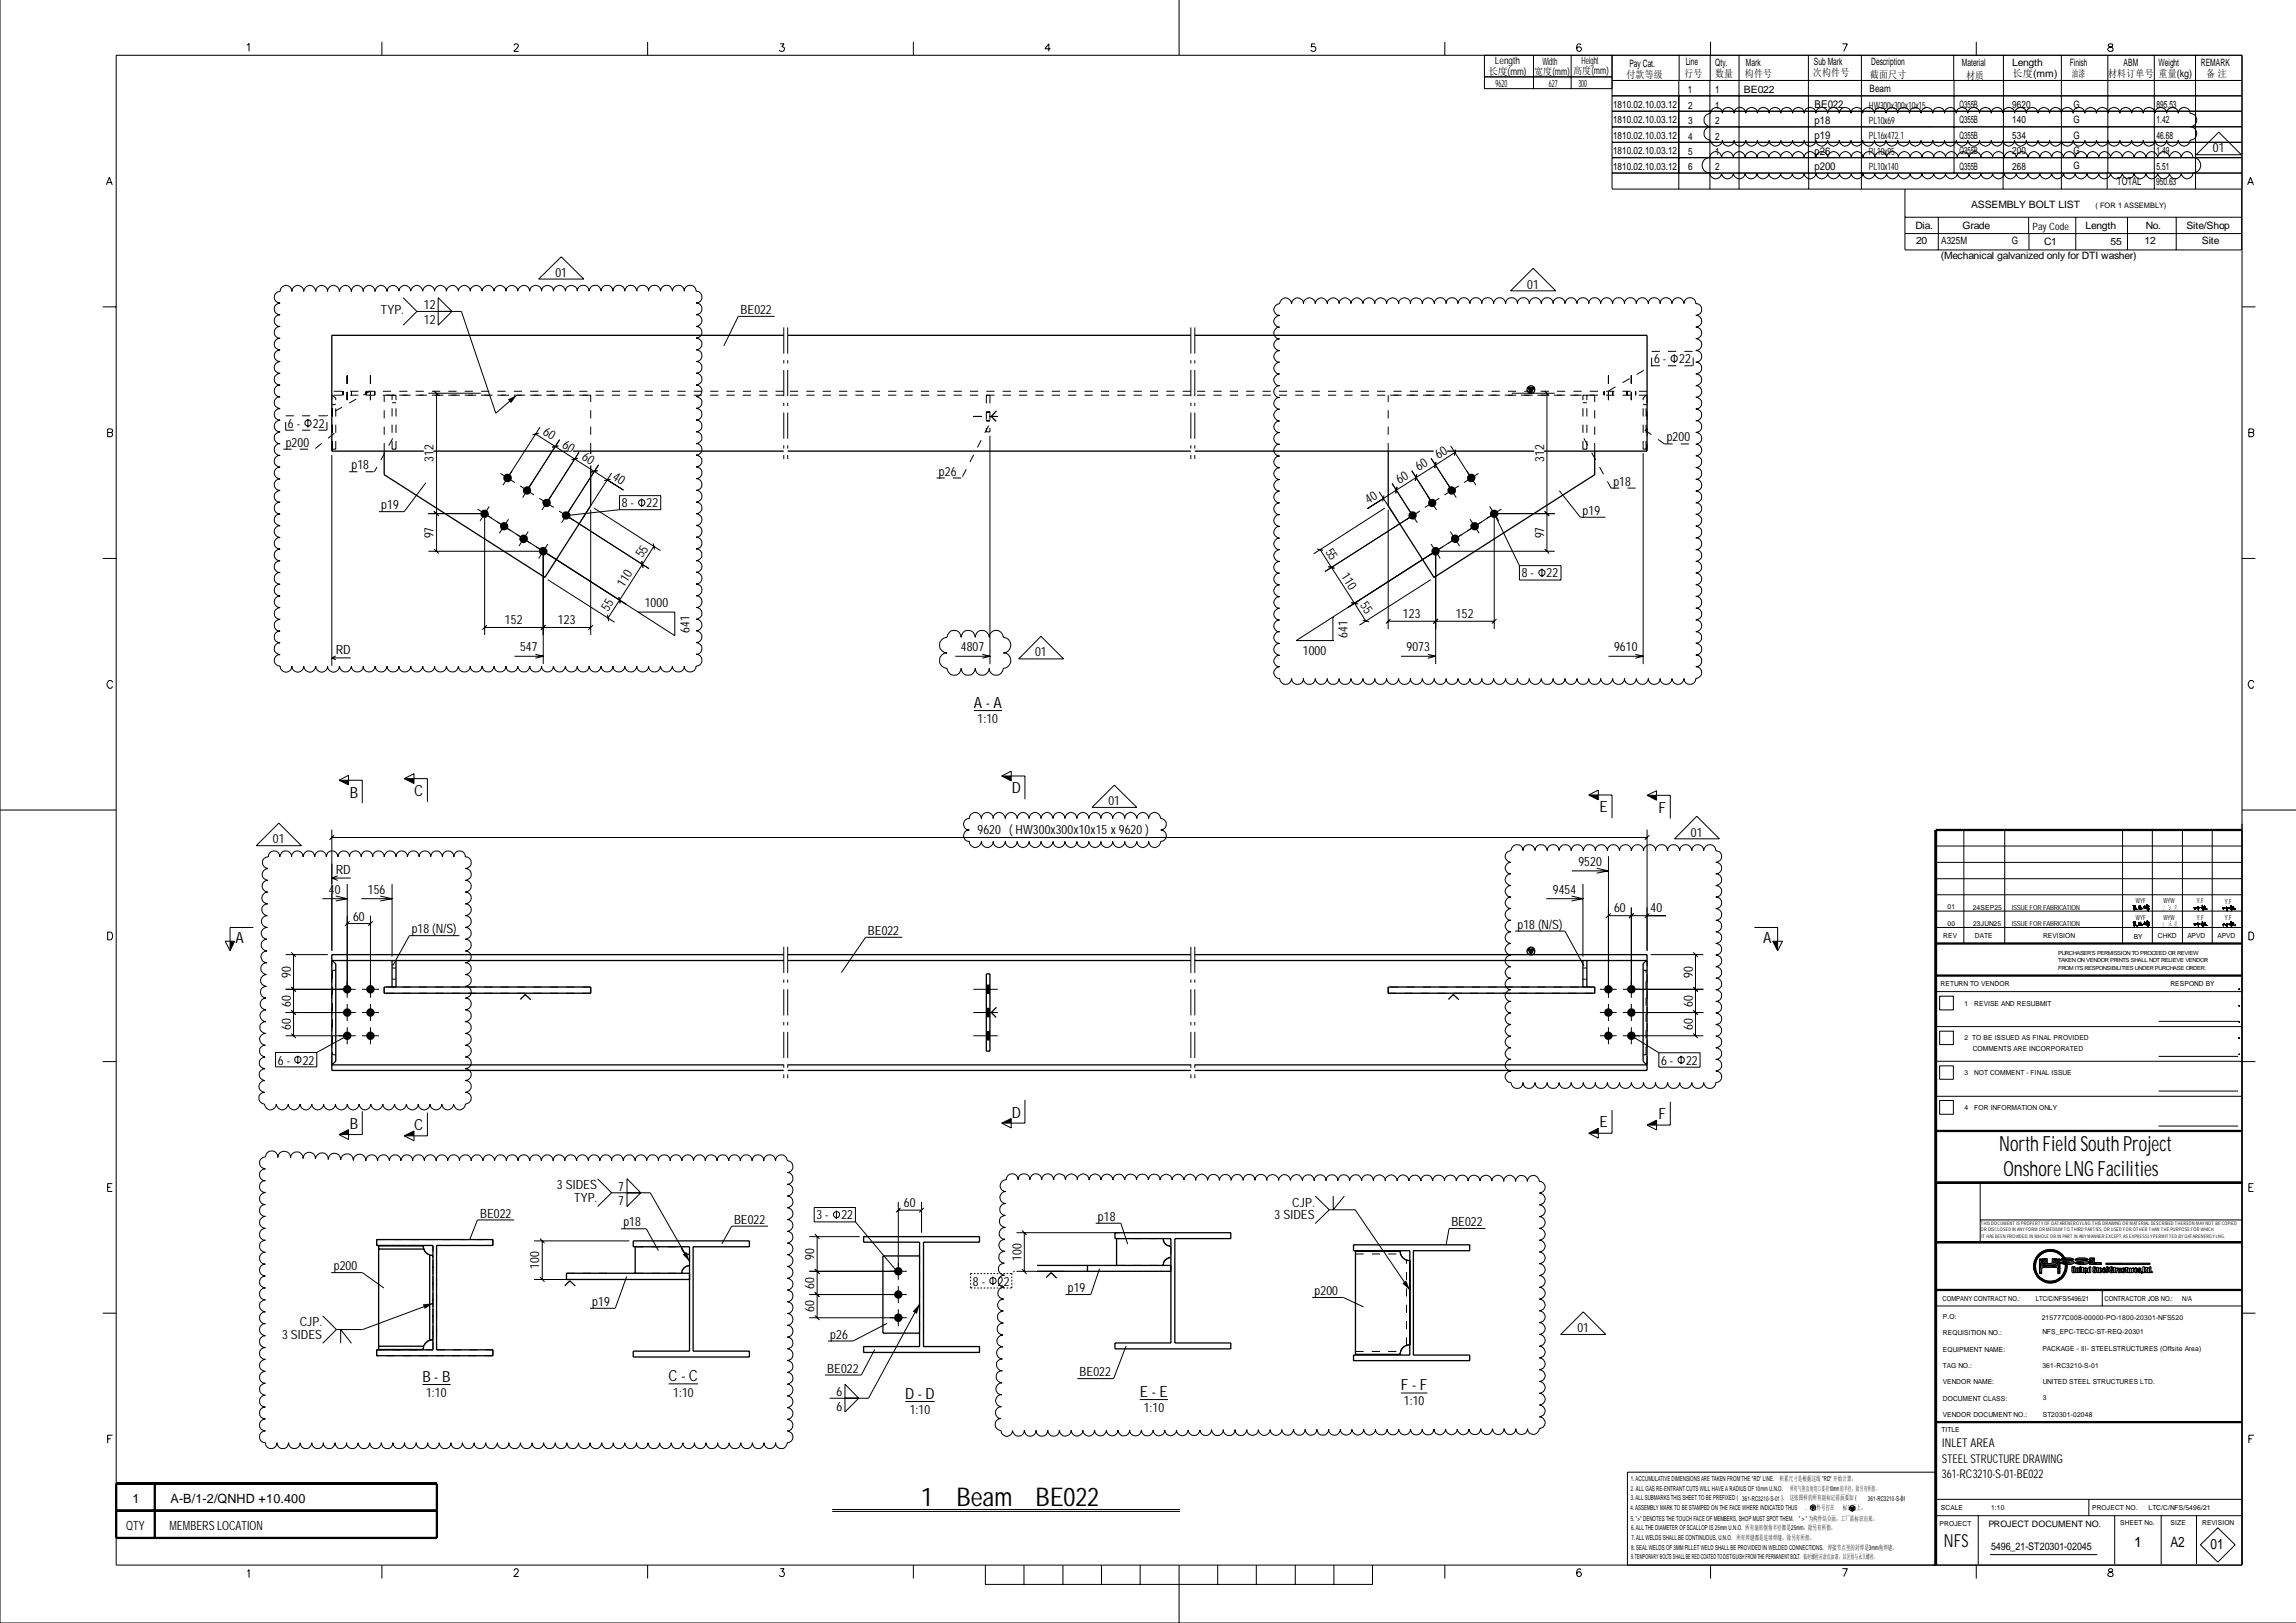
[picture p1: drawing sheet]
<svg xmlns="http://www.w3.org/2000/svg" width="594mm" height="420mm" viewBox="0 0 594 420" stroke-linecap="round" stroke-linejoin="round" font-family="sans-serif">
<defs><g id="words">
<g font-size="6.7">
<text x="238.3" y="389.8">1</text>
<text x="247.5" y="389.8">Beam</text>
<text x="267.9" y="389.8">BE022</text>
</g>
<g font-size="5.4">
<text x="517.2" y="297.9">North Field South Project</text>
<text x="518.3" y="304.3">Onshore LNG Facilities</text>
</g>
<text font-size="4.7" x="502.9" y="400.3">NFS</text>
<g font-size="4">
<text x="252" y="183.1">A - A</text>
<text x="90.5" y="206.4">B</text>
<text x="107.2" y="206">C</text>
<text x="261.8" y="205.3">D</text>
<text x="413.9" y="210.2">E</text>
<text x="429.1" y="210.4">F</text>
<text x="61" y="244">A</text>
<text x="456.2" y="244">A</text>
<text x="90.5" y="292.1">B</text>
<text x="107.2" y="292.4">C</text>
<text x="261.8" y="289.2">D</text>
<text x="413.9" y="291.8">E</text>
<text x="429.1" y="289.6">F</text>
<text x="109.3" y="357.5">B - B</text>
<text x="173" y="357.4">C - C</text>
<text x="362.5" y="359.7">F - F</text>
<text x="234.2" y="362">D - D</text>
<text x="294.9" y="361.4">E - E</text>
</g>
<g font-size="3.7">
<text x="552.1" y="400.5">1</text>
<text x="561.5" y="400.4">A2</text>
<text x="571.9" y="400.8">01</text>
</g>
<g font-size="3.3">
<text x="572.5" y="39.5">01</text>
<text x="143.7" y="71.6">01</text>
<text x="395.1" y="74.7">01</text>
<text x="98.6" y="81.4">TYP.</text>
<text x="109.6" y="80.1">12</text>
<text x="109.6" y="83.9">12</text>
<text x="191.6" y="81.3">BE022</text>
<text x="428" y="94.1">6 -</text>
<text x="434.4" y="94.1">22</text>
<text x="74.5" y="110.7">6 -</text>
<text x="80.9" y="110.7">22</text>
<text x="140.3" y="112.4" transform="rotate(33 140.3 112.4)">60</text>
<text x="73.9" y="115.7">p200</text>
<text x="112.2" y="119.6" transform="rotate(-90 112.2 119.6)">312</text>
<text x="145.3" y="115.6" transform="rotate(33 145.3 115.6)">60</text>
<text x="150.4" y="118.8" transform="rotate(33 150.4 118.8)">60</text>
<text x="372.2" y="118.8" transform="rotate(-33 372.2 118.8)">60</text>
<text x="399.5" y="119.6" transform="rotate(-90 399.5 119.6)">312</text>
<text x="431.2" y="114.2">p200</text>
<text x="90.9" y="121.5">p18</text>
<text x="158.3" y="124" transform="rotate(33 158.3 124)">40</text>
<text x="242.9" y="123.1">p26</text>
<text x="362.1" y="125.3" transform="rotate(-33 362.1 125.3)">60</text>
<text x="367.1" y="122" transform="rotate(-33 367.1 122)">60</text>
<text x="417.4" y="125.7">p18</text>
<text x="98.6" y="131.8">p19</text>
<text x="160.9" y="131.3">8 -</text>
<text x="167.3" y="131.3">22</text>
<text x="354.1" y="130.4" transform="rotate(-33 354.1 130.4)">40</text>
<text x="409.4" y="133.3">p19</text>
<text x="112.2" y="139.4" transform="rotate(-90 112.2 139.4)">97</text>
<text x="342.8" y="142.7" transform="rotate(57 342.8 142.7)">55</text>
<text x="399.5" y="139.4" transform="rotate(-90 399.5 139.4)">97</text>
<text x="166.2" y="144.5" transform="rotate(-57 166.2 144.5)">55</text>
<text x="346.9" y="149" transform="rotate(57 346.9 149)">110</text>
<text x="393.7" y="149.4">8 -</text>
<text x="400.1" y="149.4">22</text>
<text x="161.4" y="152.1" transform="rotate(-57 161.4 152.1)">110</text>
<text x="130.6" y="161.5">152</text>
<text x="144.4" y="161.5">123</text>
<text x="157.3" y="158.4" transform="rotate(-57 157.3 158.4)">55</text>
<text x="166.8" y="157.1">1000</text>
<text x="351.8" y="156.6" transform="rotate(57 351.8 156.6)">55</text>
<text x="363" y="160">123</text>
<text x="376.7" y="160">152</text>
<text x="178.4" y="163.7" transform="rotate(-90 178.4 163.7)">641</text>
<text x="348.7" y="165" transform="rotate(-90 348.7 165)">641</text>
<text x="86.9" y="169.3">RD</text>
<text x="134.5" y="168.6">547</text>
<text x="248.6" y="168.6">4807</text>
<text x="267.8" y="169.8">01</text>
<text x="337.1" y="169.5">1000</text>
<text x="363.9" y="168.6">9073</text>
<text x="417.6" y="168.6">9610</text>
<text x="252.9" y="187.2">1:10</text>
<text x="286.8" y="208.4">01</text>
<text x="252.9" y="215.9">9620 ( HW300x300x10x15 x 9620 )</text>
<text x="70.6" y="218.3">01</text>
<text x="437.5" y="216.5">01</text>
<text x="86.9" y="226.2">RD</text>
<text x="408.3" y="224.1">9520</text>
<text x="85.1" y="231.3">40</text>
<text x="95.2" y="231.3">156</text>
<text x="401.7" y="231.3">9454</text>
<text x="91.4" y="238.3">60</text>
<text x="417.6" y="236.1">60</text>
<text x="427.1" y="236.1">40</text>
<text x="106.5" y="241.6">p18 (N/S)</text>
<text x="224.5" y="242">BE022</text>
<text x="392.6" y="240.4">p18 (N/S)</text>
<text x="75.3" y="253.1" transform="rotate(-90 75.3 253.1)">90</text>
<text x="438" y="253.1" transform="rotate(-90 438 253.1)">90</text>
<text x="75.3" y="260.6" transform="rotate(-90 75.3 260.6)">60</text>
<text x="438" y="260.6" transform="rotate(-90 438 260.6)">60</text>
<text x="75.3" y="266.5" transform="rotate(-90 75.3 266.5)">60</text>
<text x="438" y="266.5" transform="rotate(-90 438 266.5)">60</text>
<text x="71.9" y="275.5">6 -</text>
<text x="78.3" y="275.5">22</text>
<text x="429.8" y="275.6">6 -</text>
<text x="436.2" y="275.6">22</text>
<text x="144.1" y="307.8">3 SIDES</text>
<text x="148.6" y="311.1">TYP.</text>
<text x="159.9" y="308.2">7</text>
<text x="159.9" y="311.9">7</text>
<text x="124.2" y="315.1">BE022</text>
<text x="161.3" y="317.4">p18</text>
<text x="189.9" y="316.7">BE022</text>
<text x="211.2" y="315.6">3 -</text>
<text x="217.7" y="315.6">22</text>
<text x="233.8" y="312.3">60</text>
<text x="284.1" y="316">p18</text>
<text x="329.8" y="315.5">3 SIDES</text>
<text x="334.3" y="312.3">CJP.</text>
<text x="375.5" y="317.3">BE022</text>
<text x="86.4" y="328.8">p200</text>
<text x="139.5" y="328.4" transform="rotate(-90 139.5 328.4)">100</text>
<text x="210.7" y="326.1" transform="rotate(-90 210.7 326.1)">90</text>
<text x="264.2" y="326.3" transform="rotate(-90 264.2 326.3)">100</text>
<text x="210.7" y="333.5" transform="rotate(-90 210.7 333.5)">60</text>
<text x="251.7" y="332.7">8 -</text>
<text x="258.1" y="332.7">22</text>
<text x="276.3" y="334.4">p19</text>
<text x="340.1" y="335.2">p200</text>
<text x="153.2" y="338">p19</text>
<text x="210.7" y="339.5" transform="rotate(-90 210.7 339.5)">60</text>
<text x="73" y="346.5">3 SIDES</text>
<text x="77.6" y="343.2">CJP.</text>
<text x="214.8" y="346.5">p26</text>
<text x="408.1" y="344.8">01</text>
<text x="214" y="355.3">BE022</text>
<text x="279.3" y="356.2">BE022</text>
<text x="110.2" y="361.5">1:10</text>
<text x="174.2" y="361.4">1:10</text>
<text x="216.4" y="361.4">6</text>
<text x="216.4" y="365.1">6</text>
<text x="235.4" y="365.9">1:10</text>
<text x="295.9" y="365.4">1:10</text>
<text x="363.2" y="363.7">1:10</text>
<text x="34.3" y="389">1</text>
<text x="44.1" y="389">A-B/1-2/QNHD +10.400</text>
<text x="43.9" y="396">MEMBERS LOCATION</text>
<text x="32.7" y="396.1">QTY</text>
</g>
<g font-size="3.1">
<text x="502.5" y="374.4">INLET AREA</text>
<text x="502.4" y="382.6">361-RC3210-S-01-BE022</text>
<text x="502.4" y="378.5">STEEL STRUCTURE DRAWING</text>
</g>
<g font-size="2.8">
<text x="469.5" y="28">BE022</text>
<text x="469.5" y="32.1">p18</text>
<text x="469.5" y="36.1">p19</text>
<text x="469.5" y="40">p26</text>
<text x="469.5" y="44">p200</text>
<text x="547.8" y="48">TOTAL</text>
</g>
<text font-size="2.7" x="515.1" y="401.2">5496_21-ST20301-02045</text>
<g font-size="2.6">
<text x="386.8" y="16.6">Length</text>
<text x="399" y="16.8">Width</text>
<text x="409.2" y="16.6">Height</text>
<text x="421.6" y="17.3">Pay Cat.</text>
<text x="436.1" y="16.9">Line</text>
<text x="443.7" y="17.2">Qty.</text>
<text x="451.7" y="17">Mark</text>
<text x="469.3" y="16.8">Sub Mark</text>
<text x="484.1" y="16.9">Description</text>
<text x="507.6" y="17.2">Material</text>
<text x="520.6" y="17.2">Length</text>
<text x="535.5" y="17.2">Finish</text>
<text x="549.4" y="17.2">ABM</text>
<text x="558.5" y="17.2">Weight</text>
<text x="569.4" y="17.2">REMARK</text>
<text x="385" y="19.4">长度(mm)</text>
<text x="386.9" y="22.5">9620</text>
<text x="396.9" y="19.4">宽度(mm)</text>
<text x="400.7" y="22.6">627</text>
<text x="407" y="19.2">高度(mm)</text>
<text x="408.3" y="22.5">300</text>
<text x="420.8" y="20.2">付款等级</text>
<text x="435.8" y="19.8">行号</text>
<text x="443.7" y="19.8">数量</text>
<text x="451.4" y="19.9">构件号</text>
<text x="469.1" y="19.7">次构件号</text>
<text x="483.7" y="23.7">Beam</text>
<text x="483.8" y="20.1">截面尺寸</text>
<text x="508.7" y="20.3">材质</text>
<text x="520.6" y="19.9">长度(mm)</text>
<text x="536" y="19.9">油漆</text>
<text x="545.4" y="19.8">材料订单号</text>
<text x="558.5" y="19.8">重量(kg)</text>
<text x="570.7" y="19.8">备 注</text>
<text x="417.3" y="27.9">1810.02.10.03.12</text>
<text x="436.7" y="24.1">1</text>
<text x="436.8" y="28.1">2</text>
<text x="443.7" y="24.1">1</text>
<text x="443.7" y="28.1">1</text>
<text x="451.2" y="24.1">BE022</text>
<text x="483.5" y="28.1">HW300x300x10x15</text>
<text x="507" y="27.9">Q355B</text>
<text x="520.6" y="27.9">9620</text>
<text x="536.4" y="27.9">G</text>
<text x="558" y="27.9">895.53</text>
<text x="417.3" y="31.9">1810.02.10.03.12</text>
<text x="417.3" y="35.9">1810.02.10.03.12</text>
<text x="436.8" y="32.1">3</text>
<text x="443.7" y="32.2">2</text>
<text x="483.5" y="32.1">PL10x69</text>
<text x="507" y="31.9">Q355B</text>
<text x="507" y="36">Q355B</text>
<text x="520.6" y="31.9">140</text>
<text x="520.6" y="36">534</text>
<text x="536.4" y="31.9">G</text>
<text x="536.4" y="35.9">G</text>
<text x="558" y="31.9">1.42</text>
<text x="558" y="35.9">46.68</text>
<text x="417.3" y="39.9">1810.02.10.03.12</text>
<text x="436.8" y="36.2">4</text>
<text x="436.8" y="40.1">5</text>
<text x="443.7" y="36.2">2</text>
<text x="443.7" y="40.1">1</text>
<text x="483.5" y="36.1">PL16x472.1</text>
<text x="483.5" y="40">PL10x95</text>
<text x="507" y="40">Q355B</text>
<text x="520.6" y="40">200</text>
<text x="536.4" y="39.9">G</text>
<text x="558" y="40">1.49</text>
<text x="417.3" y="43.9">1810.02.10.03.12</text>
<text x="436.8" y="44.1">6</text>
<text x="443.7" y="44.1">2</text>
<text x="483.5" y="44.1">PL10x140</text>
<text x="507" y="43.9">Q355B</text>
<text x="520.6" y="43.9">268</text>
<text x="536.4" y="43.9">G</text>
<text x="557.9" y="47.8">950.63</text>
<text x="558" y="43.9">5.51</text>
<text x="509.9" y="53.8">ASSEMBLY BOLT LIST</text>
<text x="495.6" y="59.3">Dia.</text>
<text x="507.7" y="59.3">Grade</text>
<text x="525.9" y="59.4">Pay Code</text>
<text x="539.6" y="59.3">Length</text>
<text x="555.2" y="59.3">No.</text>
<text x="565.7" y="59.3">Site/Shop</text>
<text x="495.7" y="63.2">20</text>
<text x="502.2" y="63.2">A325M</text>
<text x="520.5" y="63.2">G</text>
<text x="528.8" y="63.4">C1</text>
<text x="546" y="63.3">55</text>
<text x="554.8" y="63.2">12</text>
<text x="569.6" y="63.2">Site</text>
<text x="502.2" y="67.1">(Mechanical galvanized only for DTI washer)</text>
</g>
<text font-size="2.3" x="514.4" y="395.2">PROJECT DOCUMENT NO.</text>
<text font-size="1.9" x="542.1" y="53.8">( FOR 1 ASSEMBLY)</text>
<g font-size="1.8">
<text x="552.6" y="233.8">WYF</text>
<text x="559.7" y="233.8">WYW</text>
<text x="568.4" y="233.8">Y.F</text>
<text x="575.6" y="233.8">Y.F</text>
<text x="503.9" y="235.4">01</text>
<text x="503.9" y="239.6">00</text>
<text x="510.4" y="235.5">24SEP25</text>
<text x="510.5" y="239.7">23JUN25</text>
<text x="520.5" y="235.5">ISSUE FOR FABRICATION</text>
<text x="520.5" y="239.7">ISSUE FOR FABRICATION</text>
<text x="552.6" y="238">WYF</text>
<text x="559.7" y="238">WYW</text>
<text x="568.4" y="238">Y.F</text>
<text x="575.6" y="238.1">Y.F</text>
<text x="502.8" y="242.8">REV</text>
<text x="511" y="242.8">DATE</text>
<text x="528.6" y="242.8">REVISION</text>
<text x="552" y="242.9">BY</text>
<text x="558.3" y="242.8">CHKD</text>
<text x="565.9" y="242.8">APVD</text>
<text x="573.7" y="242.8">APVD</text>
<text x="502.1" y="255.3">RETURN TO VENDOR</text>
<text x="561.5" y="255.3">RESPOND BY</text>
<text x="508.3" y="260.3">1</text>
<text x="510.8" y="260.3">REVISE AND RESUBMIT</text>
<text x="508.3" y="269.2">2 TO BE ISSUED AS FINAL PROVIDED</text>
<text x="510.4" y="271.9">COMMENTS ARE INCORPORATED</text>
<text x="508.3" y="278.3">3</text>
<text x="510.8" y="278.3">NOT COMMENT - FINAL ISSUE</text>
<text x="508.3" y="287.3">4</text>
<text x="510.8" y="287.3">FOR INFORMATION ONLY</text>
<text x="502.6" y="336.7">COMPANY CONTRACT NO.:</text>
<text x="502.7" y="341.5">P.O:</text>
<text x="526.7" y="336.6">LTC/C/NFS/5496/21</text>
<text x="528.2" y="341.6">215777C008-00000-PO-1800-20301-NFS520</text>
<text x="544.5" y="336.6">CONTRACTOR JOB NO.:</text>
<text x="564.6" y="336.7">N/A</text>
<text x="502.7" y="345.6">REQUISITION NO.:</text>
<text x="528.4" y="345.4">NFS_EPC-TECC-ST-REQ-20301</text>
<text x="502.7" y="349.8">EQUIPMENT NAME:</text>
<text x="528.4" y="349.8">PACKAGE - III- STEELSTRUCTURES (Offsite Area)</text>
<text x="528.4" y="354">361-RC3210-S-01</text>
<text x="502.7" y="358.2">VENDOR NAME:</text>
<text x="502.7" y="354.1">TAG NO.:</text>
<text x="528.5" y="358.1">UNITED STEEL STRUCTURES LTD.</text>
<text x="502.7" y="362.5">DOCUMENT CLASS:</text>
<text x="528.5" y="362.4">3</text>
<text x="502.3" y="370.6">TITLE</text>
<text x="502.7" y="366.7">VENDOR DOCUMENT NO.:</text>
<text x="528.5" y="366.7">ST20301-02048</text>
<text x="421.9" y="383.2">1. ACCUMULATIVE DIMENSIONS ARE TAKEN FROM THE &quot;RD&quot; LINE.</text>
<text x="460.4" y="383.2">积累尺寸是根据这线 &quot;RD&quot; 开始计算。</text>
<text x="421.9" y="385.8">2. ALL GAS RE-ENTRANT CUTS WILL HAVE A RADIUS OF 10mm U.N.O.</text>
<text x="421.9" y="388.3">3. ALL SUBMARKS THIS SHEET TO BE PREFIXED ( 361-RC3210-S-01 ).</text>
<text x="463" y="388.3">这张图样的所有副标记前面要加 (</text>
<text x="463.1" y="385.8">所有气割直角切口要有10mm的半径，除另有所指。</text>
<text x="483.3" y="388.5">361-RC3210-S-01</text>
<text x="491.9" y="388.3">)。</text>
<text x="421.8" y="390.9">4. ASSEMBLY MARK TO BE STAMPED ON THE FACE WHERE INDICATED THUS</text>
<text x="421.9" y="393.5">5. &quot;&gt;&quot; DENOTES THE TOUCH FACE OF MEMBERS, SHOP MUST SPOT THEM.</text>
<text x="422" y="396">6. ALL THE DIAMETER OF SCALLOP IS 25mm U.N.O. 所有扇形倒角半径都是25mm，除另有所指。</text>
<text x="465.4" y="393.5">&quot; &gt; &quot; 为构件结合面，工厂需标识出来。</text>
<text x="467.1" y="390.9">.</text>
<text x="468.8" y="390.9">构件号打在</text>
<text x="476.8" y="390.9">标记面上。</text>
<text x="501.8" y="394.8">PROJECT</text>
<text x="502.2" y="390.8">SCALE</text>
<text x="515.1" y="390.7">1:10</text>
<text x="541.3" y="390.8">PROJECT NO.</text>
<text x="548.6" y="394.7">SHEET No.</text>
<text x="555.8" y="390.9">LTC/C/NFS/5496/21</text>
<text x="561.6" y="394.7">SIZE</text>
<text x="569.7" y="394.7">REVISION</text>
<text x="422" y="401.1">8. SEAL WELDS OF 3MM FILLET WELD SHALL BE PROVIDED IN WELDED CONNECTIONS. 焊接节点里的封焊是3mm角焊缝。</text>
<text x="422.1" y="398.6">7. ALL WELDS SHALL BE CONTINUOUS, U.N.O. 所有焊缝都是连续焊缝，除另有所指。</text>
<text x="422" y="403.4">9. TEMPORARY BOLTS SHALL BE RED COATED TO DISTIGUISH FROM THE PERMANENT BOLT. 临时螺栓应涂红油漆，以区别与永久螺栓。</text>
</g>
<g font-size="1.4">
<text x="532.5" y="249.1">TAKEN ON VENDOR PRINTS SHALL NOT RELIEVE VENDOR</text>
<text x="532.5" y="251">FROM ITS RESPONSIBILITIES UNDER PURCHASE ORDER.</text>
<text x="532.5" y="247.2">PURCHASER'S PERMISSION TO PROCEED OR REVIEW</text>
</g>
<g font-size="1.3">
<text x="512.5" y="317.1">THIS DOCUMENT IS PROPERTY OF QATARENERGY LNG.THIS DRAWING OR MATERIAL DESCRIBED THEREON MAY NOT BE COPIED</text>
<text x="512.5" y="318.7">OR DISCLOSED IN ANY FORM OR MEDIUM TO THIRD PARTIES, OR USED FOR OTHER THAN THE PURPOSE FOR WHICH</text>
<text x="512.7" y="320.5">IT HAS BEEN PROVIDED, IN WHOLE OR IN PART IN ANY MANNER EXCEPT AS EXPRESSLY PERMITTED BY QATARENERGY LNG.</text>
</g>
</g></defs>
<g fill="none" stroke="#000" stroke-width=".26">
<path d="M0 0v420h594M30.1 14.3h550v390.7h-550zM63.9 11.7l.5-.4v2M98.8 10.8v3.5M133 11.8l.3-.5h.5l.3 .4-.2 .7-1 .9h1.3M167.6 10.8v3.5M201.8 11.3h1.1l-.6 .8a.62 .62 0 0 1 .7 .7 .62 .62 0 0 1-.9 .5l-.5-.3M236.3 10.8v3.5M271.8 12.6h-1.5l1.1-1.3v2M305.1 0v14.3M340.3 11.3h-1v.9a.71 .71 0 0 1 1 .1 .71 .71 0 0 1-.2 1 .71 .71 0 0 1-1-.3M373.8 10.8v3.5"/>
<path d="M384 19.9h33.1M384 14.3v8.6h33.1M396.7 14.3v8.6M406.5 14.3v8.6M409 11.6l-.1-.2a.68 .68 0 0 0-.9 .3l-.1 .9M417.1 14.3v34.6M434.4 14.3v6.5M442.5 14.3v6.5M442.6 10.8v3.5M449.9 14.3v34.6M467.9 14.3v30.5M476.7 11.3h1.2l-.9 2"/>
<path d="M481.6 14.3v34.6M505.5 14.3v6.5M511.3 10.8v3.5M518.3 14.3v30.5M533.3 14.3v34.6M545.3 14.3v30.5M545.6 11.4l-.2 .2 .2 .4 .8 .3 .3 .7a.72 .72 0 0 1-.8 .3 .72 .72 0 0 1-.6-.7l.4-.3 .8-.3 .1-.4a.74 .74 0 0 0-1-.2zM557.4 14.3v34.6M568 14.3v34.6M417.1 24.8h162.9M417.1 36.8h163M434.3 20.8v28.1"/>
<path d="M441.4 29.8l1.2-.5a1.52 1.52 0 0 1 1.5-1.5 1.52 1.52 0 0 1 1.5 1.5 1.52 1.52 0 0 1 1.5-1.5 1.52 1.52 0 0 1 1.5 1.5 1.52 1.52 0 0 1 1.6-1.5 1.52 1.52 0 0 1 1.5 1.5 1.48 1.48 0 0 1 1.5-1.5 1.48 1.48 0 0 1 1.5 1.5 1.52 1.52 0 0 1 1.5-1.5 1.52 1.52 0 0 1 1.5 1.5 1.52 1.52 0 0 1 1.5-1.5 1.52 1.52 0 0 1 1.6 1.5 1.52 1.52 0 0 1 1.5-1.5 1.52 1.52 0 0 1 1.5 1.5 1.48 1.48 0 0 1 1.5-1.5 1.48 1.48 0 0 1 1.5 1.5 1.52 1.52 0 0 1 1.5-1.5 1.52 1.52 0 0 1 1.5 1.5 1.52 1.52 0 0 1 1.5-1.5 1.52 1.52 0 0 1 1.6 1.5 1.48 1.48 0 0 1 1.4-1.5 1.48 1.48 0 0 1 1.5 1.5 1.52 1.52 0 0 1 1.6-1.5 1.52 1.52 0 0 1 1.5 1.5 1.52 1.52 0 0 1 1.5-1.5 1.52 1.52 0 0 1 1.5 1.5 1.52 1.52 0 0 1 1.5-1.5 1.52 1.52 0 0 1 1.6 1.5 1.48 1.48 0 0 1 1.5-1.5 1.48 1.48 0 0 1 1.4 1.5 1.52 1.52 0 0 1 1.6-1.5 1.52 1.52 0 0 1 1.5 1.5 1.52 1.52 0 0 1 1.5-1.5 1.52 1.52 0 0 1 1.5 1.5 1.48 1.48 0 0 1 1.5-1.5 1.48 1.48 0 0 1 1.5 1.5 1.52 1.52 0 0 1 1.5-1.5 1.52 1.52 0 0 1 1.5 1.5 1.52 1.52 0 0 1 1.6-1.5 1.52 1.52 0 0 1 1.5 1.5 1.52 1.52 0 0 1 1.5-1.5 1.52 1.52 0 0 1 1.5 1.5 1.48 1.48 0 0 1 1.5-1.5 1.48 1.48 0 0 1 1.5 1.5 1.52 1.52 0 0 1 1.5-1.5 1.52 1.52 0 0 1 1.5 1.5 1.52 1.52 0 0 1 1.6-1.5 1.52 1.52 0 0 1 1.5 1.5 1.52 1.52 0 0 1 1.5-1.5 1.52 1.52 0 0 1 1.5 1.5 1.48 1.48 0 0 1 1.5-1.5 1.48 1.48 0 0 1 1.5 1.5 1.52 1.52 0 0 1 1.5-1.5 1.52 1.52 0 0 1 1.6 1.5 1.52 1.52 0 0 1 1.5-1.5 1.52 1.52 0 0 1 1.5 1.5 1.48 1.48 0 0 1 1.5-1.5 1.48 1.48 0 0 1 1.5 1.5 1.52 1.52 0 0 1 1.5-1.5 1.52 1.52 0 0 1 1.5 1.5 1.52 1.52 0 0 1 1.5-1.5 1.52 1.52 0 0 1 1.6 1.5 1.52 1.52 0 0 1 1.5-1.5 1.52 1.52 0 0 1 1.5 1.5 1.48 1.48 0 0 1 1.5-1.5 1.48 1.48 0 0 1 1.5 1.5 1.52 1.52 0 0 1 1.5-1.5 1.52 1.52 0 0 1 1.5 1.5 1.52 1.52 0 0 1 1.5-1.5 1.52 1.52 0 0 1 1.6 1.5 1.52 1.52 0 0 1 1.5-1.5 1.52 1.52 0 0 1 1.5 1.5 1.48 1.48 0 0 1 1.5-1.5 1.48 1.48 0 0 1 1.5 1.5 1.52 1.52 0 0 1 1.5-1.5 1.52 1.52 0 0 1 1.5 1.5 1.52 1.52 0 0 1 1.6-1.5 1.52 1.52 0 0 1 1.5 1.5 1.48 1.48 0 0 1 1.5-1.5 1.48 1.48 0 0 1 1.4 1.5 1.52 1.52 0 0 1 1.6-1.5 1.52 1.52 0 0 1 1.5 1.5 1.74 1.74 0 0 1 1.8 1.7 1.74 1.74 0 0 1-1.8 1.8 1.78 1.78 0 0 1 1.8 1.7 1.78 1.78 0 0 1-1.8 1.8 1.52 1.52 0 0 1-1.5 1.5 1.52 1.52 0 0 1-1.6-1.5 1.48 1.48 0 0 1-1.4 1.5 1.48 1.48 0 0 1-1.5-1.5 1.52 1.52 0 0 1-1.5 1.5 1.52 1.52 0 0 1-1.6-1.5 1.52 1.52 0 0 1-1.5 1.5 1.52 1.52 0 0 1-1.5-1.5 1.48 1.48 0 0 1-1.5 1.5 1.48 1.48 0 0 1-1.5-1.5 1.52 1.52 0 0 1-1.5 1.5 1.52 1.52 0 0 1-1.5-1.5 1.52 1.52 0 0 1-1.6 1.5 1.52 1.52 0 0 1-1.5-1.5 1.52 1.52 0 0 1-1.5 1.5 1.52 1.52 0 0 1-1.5-1.5 1.48 1.48 0 0 1-1.5 1.5 1.48 1.48 0 0 1-1.5-1.5 1.52 1.52 0 0 1-1.5 1.5 1.52 1.52 0 0 1-1.5-1.5 1.52 1.52 0 0 1-1.6 1.5 1.52 1.52 0 0 1-1.5-1.5 1.52 1.52 0 0 1-1.5 1.5 1.52 1.52 0 0 1-1.5-1.5 1.48 1.48 0 0 1-1.5 1.5 1.48 1.48 0 0 1-1.5-1.5 1.52 1.52 0 0 1-1.5 1.5 1.52 1.52 0 0 1-1.5-1.5 1.52 1.52 0 0 1-1.6 1.5 1.52 1.52 0 0 1-1.5-1.5 1.48 1.48 0 0 1-1.5 1.5 1.48 1.48 0 0 1-1.5-1.5 1.52 1.52 0 0 1-1.5 1.5 1.52 1.52 0 0 1-1.5-1.5 1.52 1.52 0 0 1-1.5 1.5 1.52 1.52 0 0 1-1.6-1.5 1.52 1.52 0 0 1-1.5 1.5 1.52 1.52 0 0 1-1.5-1.5 1.48 1.48 0 0 1-1.5 1.5 1.48 1.48 0 0 1-1.5-1.5 1.52 1.52 0 0 1-1.5 1.5 1.52 1.52 0 0 1-1.5-1.5 1.52 1.52 0 0 1-1.5 1.5 1.52 1.52 0 0 1-1.6-1.5 1.52 1.52 0 0 1-1.5 1.5 1.52 1.52 0 0 1-1.5-1.5 1.48 1.48 0 0 1-1.5 1.5 1.48 1.48 0 0 1-1.5-1.5 1.52 1.52 0 0 1-1.5 1.5 1.52 1.52 0 0 1-1.5-1.5 1.52 1.52 0 0 1-1.5 1.5 1.52 1.52 0 0 1-1.6-1.5 1.48 1.48 0 0 1-1.4 1.5 1.48 1.48 0 0 1-1.5-1.5 1.52 1.52 0 0 1-1.6 1.5 1.52 1.52 0 0 1-1.5-1.5 1.52 1.52 0 0 1-1.5 1.5 1.52 1.52 0 0 1-1.5-1.5 1.52 1.52 0 0 1-1.5 1.5 1.52 1.52 0 0 1-1.6-1.5 1.48 1.48 0 0 1-1.5 1.5 1.48 1.48 0 0 1-1.4-1.5 1.52 1.52 0 0 1-1.6 1.5 1.52 1.52 0 0 1-1.5-1.5 1.52 1.52 0 0 1-1.5 1.5 1.52 1.52 0 0 1-1.5-1.5 1.48 1.48 0 0 1-1.5 1.5 1.48 1.48 0 0 1-1.5-1.5 1.52 1.52 0 0 1-1.5 1.5 1.52 1.52 0 0 1-1.5-1.5 1.52 1.52 0 0 1-1.6 1.5 1.52 1.52 0 0 1-1.5-1.5 1.52 1.52 0 0 1-1.5 1.5 1.52 1.52 0 0 1-1.5-1.5 1.48 1.48 0 0 1-1.5 1.5 1.48 1.48 0 0 1-1.5-1.5 1.52 1.52 0 0 1-1.5 1.5 1.52 1.52 0 0 1-1.6-1.5 1.52 1.52 0 0 1-1.5 1.5 1.52 1.52 0 0 1-1.5-1.5 1.52 1.52 0 0 1-1.5 1.5 1.52 1.52 0 0 1-1.5-1.5 1.78 1.78 0 0 1-1.7-1.8 1.78 1.78 0 0 1 1.7-1.7 1.7 1.7 0 0 1-1.7-1.1 1.7 1.7 0 0 1 .5-1.9zM442.4 20.8v28.1M505.5 20.8v24M580.1 20.8h-163M580.1 28.8h-163M580.1 32.8l-163 .1h162.9M27.5 47.8l.8-1.9 .7 1.9M27.8 47.2h1M417.1 44.8h163M417.1 48.9h162.9v15.8h-87.2M440.9 41.3l.7-.4 .8-.2a1.52 1.52 0 0 1 1.5-1.5 1.52 1.52 0 0 1 1.5 1.5 1.52 1.52 0 0 1 1.6-1.5 1.52 1.52 0 0 1 1.5 1.5 1.52 1.52 0 0 1 1.5-1.5 1.52 1.52 0 0 1 1.5 1.5 1.52 1.52 0 0 1 1.6-1.5 1.52 1.52 0 0 1 1.5 1.5 1.52 1.52 0 0 1 1.5-1.5 1.52 1.52 0 0 1 1.5 1.5 1.52 1.52 0 0 1 1.5-1.5 1.52 1.52 0 0 1 1.6 1.5 1.52 1.52 0 0 1 1.5-1.5 1.52 1.52 0 0 1 1.5 1.5 1.52 1.52 0 0 1 1.5-1.5 1.52 1.52 0 0 1 1.6 1.5 1.52 1.52 0 0 1 1.5-1.5 1.52 1.52 0 0 1 1.5 1.5 1.52 1.52 0 0 1 1.5-1.5 1.52 1.52 0 0 1 1.6 1.5 1.52 1.52 0 0 1 1.5-1.5 1.52 1.52 0 0 1 1.5 1.5 1.52 1.52 0 0 1 1.5-1.5 1.52 1.52 0 0 1 1.6 1.5 1.52 1.52 0 0 1 1.5-1.5 1.52 1.52 0 0 1 1.5 1.5 1.52 1.52 0 0 1 1.5-1.5 1.52 1.52 0 0 1 1.6 1.5 1.52 1.52 0 0 1 1.5-1.5 1.52 1.52 0 0 1 1.5 1.5 1.52 1.52 0 0 1 1.5-1.5 1.52 1.52 0 0 1 1.6 1.5 1.52 1.52 0 0 1 1.5-1.5 1.52 1.52 0 0 1 1.5 1.5 1.52 1.52 0 0 1 1.5-1.5 1.52 1.52 0 0 1 1.5 1.5 1.52 1.52 0 0 1 1.6-1.5 1.52 1.52 0 0 1 1.5 1.5 1.52 1.52 0 0 1 1.5-1.5 1.52 1.52 0 0 1 1.5 1.5 1.52 1.52 0 0 1 1.6-1.5 1.52 1.52 0 0 1 1.5 1.5 1.52 1.52 0 0 1 1.5-1.5 1.52 1.52 0 0 1 1.5 1.5 1.52 1.52 0 0 1 1.6-1.5 1.52 1.52 0 0 1 1.5 1.5 1.52 1.52 0 0 1 1.5-1.5 1.52 1.52 0 0 1 1.5 1.5 1.52 1.52 0 0 1 1.6-1.5 1.52 1.52 0 0 1 1.5 1.5 1.52 1.52 0 0 1 1.5-1.5 1.52 1.52 0 0 1 1.5 1.5 1.52 1.52 0 0 1 1.6-1.5 1.52 1.52 0 0 1 1.5 1.5 1.52 1.52 0 0 1 1.5-1.5 1.52 1.52 0 0 1 1.5 1.5 1.52 1.52 0 0 1 1.6-1.5 1.52 1.52 0 0 1 1.5 1.5 1.52 1.52 0 0 1 1.5-1.5 1.52 1.52 0 0 1 1.5 1.5 1.52 1.52 0 0 1 1.5-1.5 1.52 1.52 0 0 1 1.6 1.5 1.52 1.52 0 0 1 1.5-1.5 1.52 1.52 0 0 1 1.5 1.5 1.52 1.52 0 0 1 1.5-1.5 1.52 1.52 0 0 1 1.6 1.5 1.52 1.52 0 0 1 1.5-1.5 1.52 1.52 0 0 1 1.5 1.5 1.52 1.52 0 0 1 1.5-1.5 1.52 1.52 0 0 1 1.6 1.5 1.52 1.52 0 0 1 1.5-1.5 1.52 1.52 0 0 1 1.5 1.5 1.52 1.52 0 0 1 1.5-1.5 1.52 1.52 0 0 1 1.6 1.5 1.52 1.52 0 0 1 1.5-1.5 1.52 1.52 0 0 1 1.5 1.5 1.52 1.52 0 0 1 1.5-1.5 1.52 1.52 0 0 1 1.6 1.5 1.52 1.52 0 0 1 1.5-1.5 1.52 1.52 0 0 1 1.5 1.5 1.52 1.52 0 0 1 1.5-1.5 1.52 1.52 0 0 1 1.6 1.5 2.03 2.03 0 0 1 2 2.1 2.03 2.03 0 0 1-2 2 1.52 1.52 0 0 1-1.6 1.5 1.52 1.52 0 0 1-1.5-1.5 1.52 1.52 0 0 1-1.5 1.5 1.52 1.52 0 0 1-1.5-1.5 1.52 1.52 0 0 1-1.6 1.5 1.52 1.52 0 0 1-1.5-1.5 1.52 1.52 0 0 1-1.5 1.5 1.52 1.52 0 0 1-1.5-1.5 1.52 1.52 0 0 1-1.6 1.5 1.52 1.52 0 0 1-1.5-1.5 1.52 1.52 0 0 1-1.5 1.5 1.52 1.52 0 0 1-1.5-1.5 1.52 1.52 0 0 1-1.6 1.5 1.52 1.52 0 0 1-1.5-1.5 1.52 1.52 0 0 1-1.5 1.5 1.52 1.52 0 0 1-1.5-1.5 1.52 1.52 0 0 1-1.6 1.5 1.52 1.52 0 0 1-1.5-1.5 1.52 1.52 0 0 1-1.5 1.5 1.52 1.52 0 0 1-1.5-1.5 1.52 1.52 0 0 1-1.6 1.5 1.52 1.52 0 0 1-1.5-1.5 1.52 1.52 0 0 1-1.5 1.5 1.52 1.52 0 0 1-1.5-1.5 1.52 1.52 0 0 1-1.5 1.5 1.52 1.52 0 0 1-1.6-1.5 1.52 1.52 0 0 1-1.5 1.5 1.52 1.52 0 0 1-1.5-1.5 1.52 1.52 0 0 1-1.5 1.5 1.52 1.52 0 0 1-1.6-1.5 1.52 1.52 0 0 1-1.5 1.5 1.52 1.52 0 0 1-1.5-1.5 1.52 1.52 0 0 1-1.5 1.5 1.52 1.52 0 0 1-1.6-1.5 1.52 1.52 0 0 1-1.5 1.5 1.52 1.52 0 0 1-1.5-1.5 1.52 1.52 0 0 1-1.5 1.5 1.52 1.52 0 0 1-1.6-1.5 1.52 1.52 0 0 1-1.5 1.5 1.52 1.52 0 0 1-1.5-1.5 1.52 1.52 0 0 1-1.5 1.5 1.52 1.52 0 0 1-1.6-1.5 1.52 1.52 0 0 1-1.5 1.5 1.52 1.52 0 0 1-1.5-1.5 1.52 1.52 0 0 1-1.5 1.5 1.52 1.52 0 0 1-1.6-1.5 1.52 1.52 0 0 1-1.5 1.5 1.52 1.52 0 0 1-1.5-1.5 1.52 1.52 0 0 1-1.5 1.5 1.52 1.52 0 0 1-1.5-1.5 1.52 1.52 0 0 1-1.6 1.5 1.52 1.52 0 0 1-1.5-1.5 1.52 1.52 0 0 1-1.5 1.5 1.52 1.52 0 0 1-1.5-1.5 1.52 1.52 0 0 1-1.6 1.5 1.52 1.52 0 0 1-1.5-1.5 1.52 1.52 0 0 1-1.5 1.5 1.52 1.52 0 0 1-1.5-1.5 1.52 1.52 0 0 1-1.6 1.5 1.52 1.52 0 0 1-1.5-1.5 1.52 1.52 0 0 1-1.5 1.5 1.52 1.52 0 0 1-1.5-1.5 1.52 1.52 0 0 1-1.6 1.5 1.52 1.52 0 0 1-1.5-1.5 1.52 1.52 0 0 1-1.5 1.5 1.52 1.52 0 0 1-1.5-1.5 1.52 1.52 0 0 1-1.6 1.5 1.52 1.52 0 0 1-1.5-1.5 1.52 1.52 0 0 1-1.5 1.5 1.52 1.52 0 0 1-1.5-1.5 1.52 1.52 0 0 1-1.6 1.5 1.52 1.52 0 0 1-1.5-1.5 1.52 1.52 0 0 1-1.5 1.5 1.52 1.52 0 0 1-1.5-1.5 1.52 1.52 0 0 1-1.5 1.5 1.52 1.52 0 0 1-1.6-1.5 1.52 1.52 0 0 1-1.5 1.5 1.52 1.52 0 0 1-1.5-1.5 1.52 1.52 0 0 1-1.5 1.5 1.52 1.52 0 0 1-1.6-1.5 1.52 1.52 0 0 1-1.5 1.5 1.52 1.52 0 0 1-1.5-1.5 2.05 2.05 0 0 1-1.9-1.3 2.05 2.05 0 0 1 .4-2.2zM468 44.8v4.1"/>
<path d="M492.8 48.9v15.7M492.8 56.2h87.2M501.5 56.2v8.5M518.2 44.8v4.1M524.8 56.2v4.3M537 56.2v8.5M545.2 44.8v4.1M550.4 56.2v8.5M563 56.2v8.5M568.2 40l5.8-5.8 5.9 5.8zM580.1 40.8h-163M581.5 47.8l.8-1.9 .7 1.9"/>
<path d="M581.7 47.2h1M26.6 79.4h3.5M71.4 75.9l.5-.4 .6-.1a1.53 1.53 0 0 1 1.5-1.6 1.53 1.53 0 0 1 1.5 1.6 1.53 1.53 0 0 1 1.5-1.6 1.53 1.53 0 0 1 1.6 1.6 1.57 1.57 0 0 1 1.5-1.6 1.57 1.57 0 0 1 1.6 1.6 1.53 1.53 0 0 1 1.5-1.6 1.53 1.53 0 0 1 1.6 1.6 1.53 1.53 0 0 1 1.5-1.6 1.53 1.53 0 0 1 1.5 1.6 1.57 1.57 0 0 1 1.6-1.6 1.57 1.57 0 0 1 1.5 1.6 1.53 1.53 0 0 1 1.6-1.6 1.53 1.53 0 0 1 1.5 1.6 1.53 1.53 0 0 1 1.5-1.6 1.53 1.53 0 0 1 1.5 1.6 1.57 1.57 0 0 1 1.6-1.6 1.57 1.57 0 0 1 1.6 1.6 1.53 1.53 0 0 1 1.4-1.6 1.53 1.53 0 0 1 1.6 1.6 1.52 1.52 0 0 1 1.5-1.6 1.52 1.52 0 0 1 1.6 1.6 1.57 1.57 0 0 1 1.5-1.6 1.57 1.57 0 0 1 1.6 1.6 1.52 1.52 0 0 1 1.5-1.6 1.52 1.52 0 0 1 1.5 1.6 1.52 1.52 0 0 1 1.6-1.6 1.52 1.52 0 0 1 1.5 1.6 1.57 1.57 0 0 1 1.6-1.6 1.57 1.57 0 0 1 1.5 1.6 1.52 1.52 0 0 1 1.5-1.6 1.52 1.52 0 0 1 1.6 1.6 1.52 1.52 0 0 1 1.5-1.6 1.52 1.52 0 0 1 1.5 1.6 1.57 1.57 0 0 1 1.6-1.6 1.57 1.57 0 0 1 1.5 1.6 1.52 1.52 0 0 1 1.6-1.6 1.52 1.52 0 0 1 1.5 1.6 1.52 1.52 0 0 1 1.5-1.6 1.52 1.52 0 0 1 1.5 1.6 1.57 1.57 0 0 1 1.6-1.6 1.57 1.57 0 0 1 1.6 1.6 1.52 1.52 0 0 1 1.5-1.6 1.52 1.52 0 0 1 1.5 1.6 1.52 1.52 0 0 1 1.5-1.6 1.52 1.52 0 0 1 1.6 1.6 1.57 1.57 0 0 1 1.5-1.6 1.57 1.57 0 0 1 1.6 1.6 1.52 1.52 0 0 1 1.5-1.6 1.52 1.52 0 0 1 1.6 1.6 1.52 1.52 0 0 1 1.5-1.6 1.52 1.52 0 0 1 1.5 1.6 1.57 1.57 0 0 1 1.6-1.6 1.57 1.57 0 0 1 1.5 1.6 1.52 1.52 0 0 1 1.6-1.6 1.52 1.52 0 0 1 1.5 1.6 1.52 1.52 0 0 1 1.5-1.6 1.52 1.52 0 0 1 1.5 1.6 1.57 1.57 0 0 1 1.6-1.6 1.57 1.57 0 0 1 1.6 1.6 1.52 1.52 0 0 1 1.5-1.6 1.52 1.52 0 0 1 1.5 1.6 1.52 1.52 0 0 1 1.5-1.6 1.52 1.52 0 0 1 1.6 1.6 1.57 1.57 0 0 1 1.5-1.6 1.57 1.57 0 0 1 1.6 1.6 1.52 1.52 0 0 1 1.5-1.6 1.52 1.52 0 0 1 1.5 1.6 1.52 1.52 0 0 1 1.6-1.6 1.52 1.52 0 0 1 1.5 1.6 1.52 1.52 0 0 1 1.5 1.5 1.52 1.52 0 0 1-1.5 1.5 1.52 1.52 0 0 1 1.5 1.5 1.52 1.52 0 0 1-1.5 1.5 1.52 1.52 0 0 1 1.5 1.6 1.52 1.52 0 0 1-1.5 1.5 1.48 1.48 0 0 1 1.5 1.5 1.48 1.48 0 0 1-1.5 1.5 1.52 1.52 0 0 1 1.5 1.5 1.52 1.52 0 0 1-1.5 1.5 1.52 1.52 0 0 1 1.5 1.5 1.52 1.52 0 0 1-1.5 1.6 1.52 1.52 0 0 1 1.5 1.5 1.52 1.52 0 0 1-1.5 1.5 1.52 1.52 0 0 1 1.5 1.5 1.52 1.52 0 0 1-1.5 1.6 1.48 1.48 0 0 1 1.5 1.4 1.48 1.48 0 0 1-1.5 1.5 1.52 1.52 0 0 1 1.5 1.5 1.52 1.52 0 0 1-1.5 1.6 1.52 1.52 0 0 1 1.5 1.5 1.52 1.52 0 0 1-1.5 1.5 1.52 1.52 0 0 1 1.5 1.5 1.52 1.52 0 0 1-1.5 1.6 1.52 1.52 0 0 1 1.5 1.5 1.52 1.52 0 0 1-1.5 1.5 1.48 1.48 0 0 1 1.5 1.5 1.48 1.48 0 0 1-1.5 1.5 1.52 1.52 0 0 1 1.5 1.5 1.52 1.52 0 0 1-1.5 1.5 1.52 1.52 0 0 1 1.5 1.5 1.52 1.52 0 0 1-1.5 1.6 1.52 1.52 0 0 1 1.5 1.5 1.52 1.52 0 0 1-1.5 1.5 1.52 1.52 0 0 1 1.5 1.5 1.52 1.52 0 0 1-1.5 1.6 1.48 1.48 0 0 1 1.5 1.4 1.48 1.48 0 0 1-1.5 1.5 1.52 1.52 0 0 1 1.5 1.6 1.52 1.52 0 0 1-1.5 1.5 1.52 1.52 0 0 1 1.5 1.5 1.52 1.52 0 0 1-1.5 1.5 1.52 1.52 0 0 1 1.5 1.5 1.52 1.52 0 0 1-1.5 1.6 1.52 1.52 0 0 1 1.5 1.5 1.52 1.52 0 0 1-1.5 1.5 1.48 1.48 0 0 1 1.5 1.5 1.48 1.48 0 0 1-1.5 1.5 1.52 1.52 0 0 1 1.5 1.5 1.52 1.52 0 0 1-1.5 1.5 1.52 1.52 0 0 1 1.5 1.6 1.52 1.52 0 0 1-1.5 1.5 1.52 1.52 0 0 1 1.5 1.5 1.52 1.52 0 0 1-1.5 1.5 1.52 1.52 0 0 1 1.5 1.5 1.52 1.52 0 0 1-1.5 1.6 1.48 1.48 0 0 1 1.5 1.5 1.48 1.48 0 0 1-1.5 1.4 1.52 1.52 0 0 1 1.5 1.6 1.52 1.52 0 0 1-1.5 1.5 1.52 1.52 0 0 1 1.5 1.5 1.52 1.52 0 0 1-1.5 1.5 1.52 1.52 0 0 1 1.5 1.6 1.52 1.52 0 0 1-1.5 1.5 1.52 1.52 0 0 1-1.5 1.5 1.52 1.52 0 0 1-1.6-1.5 1.52 1.52 0 0 1-1.5 1.5 1.52 1.52 0 0 1-1.5-1.5 1.57 1.57 0 0 1-1.6 1.5 1.57 1.57 0 0 1-1.5-1.5 1.52 1.52 0 0 1-1.6 1.5 1.52 1.52 0 0 1-1.5-1.5 1.52 1.52 0 0 1-1.5 1.5 1.52 1.52 0 0 1-1.5-1.5 1.57 1.57 0 0 1-1.6 1.5 1.57 1.57 0 0 1-1.6-1.5 1.52 1.52 0 0 1-1.5 1.5 1.52 1.52 0 0 1-1.5-1.5 1.52 1.52 0 0 1-1.5 1.5 1.52 1.52 0 0 1-1.6-1.5 1.57 1.57 0 0 1-1.5 1.5 1.57 1.57 0 0 1-1.6-1.5 1.52 1.52 0 0 1-1.5 1.5 1.52 1.52 0 0 1-1.5-1.5 1.52 1.52 0 0 1-1.6 1.5 1.52 1.52 0 0 1-1.5-1.5 1.57 1.57 0 0 1-1.6 1.5 1.57 1.57 0 0 1-1.5-1.5 1.52 1.52 0 0 1-1.6 1.5 1.52 1.52 0 0 1-1.5-1.5 1.52 1.52 0 0 1-1.5 1.5 1.52 1.52 0 0 1-1.5-1.5 1.57 1.57 0 0 1-1.6 1.5 1.57 1.57 0 0 1-1.6-1.5 1.52 1.52 0 0 1-1.5 1.5 1.52 1.52 0 0 1-1.5-1.5 1.52 1.52 0 0 1-1.5 1.5 1.52 1.52 0 0 1-1.6-1.5 1.57 1.57 0 0 1-1.5 1.5 1.57 1.57 0 0 1-1.6-1.5 1.52 1.52 0 0 1-1.5 1.5 1.52 1.52 0 0 1-1.5-1.5 1.52 1.52 0 0 1-1.6 1.5 1.52 1.52 0 0 1-1.5-1.5 1.57 1.57 0 0 1-1.5 1.5 1.57 1.57 0 0 1-1.6-1.5 1.52 1.52 0 0 1-1.5 1.5 1.52 1.52 0 0 1-1.6-1.5 1.52 1.52 0 0 1-1.5 1.5 1.52 1.52 0 0 1-1.5-1.5 1.57 1.57 0 0 1-1.6 1.5 1.57 1.57 0 0 1-1.5-1.5 1.52 1.52 0 0 1-1.6 1.5 1.52 1.52 0 0 1-1.5-1.5 1.52 1.52 0 0 1-1.5 1.5 1.52 1.52 0 0 1-1.5-1.5 1.57 1.57 0 0 1-1.6 1.5 1.57 1.57 0 0 1-1.6-1.5 1.52 1.52 0 0 1-1.5 1.5 1.52 1.52 0 0 1-1.5-1.5 1.52 1.52 0 0 1-1.5 1.5 1.52 1.52 0 0 1-1.6-1.5 1.57 1.57 0 0 1-1.5 1.5 1.57 1.57 0 0 1-1.6-1.5 1.53 1.53 0 0 1-1.5 1.6 1.53 1.53 0 0 1-1.5-1.6 1.53 1.53 0 0 1-1.6 1.6 1.53 1.53 0 0 1-1.5-1.6 1.57 1.57 0 0 1-1.6 1.6 1.57 1.57 0 0 1-1.5-1.6 1.53 1.53 0 0 1-1.6 1.6 1.53 1.53 0 0 1-1.5-1.6 1.53 1.53 0 0 1-1.5 1.6 1.53 1.53 0 0 1-1.5-1.6 1.48 1.48 0 0 1-1.5-1.5 1.48 1.48 0 0 1 1.5-1.5 1.52 1.52 0 0 1-1.5-1.5 1.52 1.52 0 0 1 1.5-1.5 1.52 1.52 0 0 1-1.5-1.6 1.52 1.52 0 0 1 1.5-1.5 1.52 1.52 0 0 1-1.5-1.5 1.52 1.52 0 0 1 1.5-1.5 1.52 1.52 0 0 1-1.5-1.6 1.52 1.52 0 0 1 1.5-1.5 1.48 1.48 0 0 1-1.5-1.5 1.48 1.48 0 0 1 1.5-1.4 1.52 1.52 0 0 1-1.5-1.6 1.52 1.52 0 0 1 1.5-1.5 1.52 1.52 0 0 1-1.5-1.5 1.52 1.52 0 0 1 1.5-1.5 1.52 1.52 0 0 1-1.5-1.6 1.52 1.52 0 0 1 1.5-1.5 1.52 1.52 0 0 1-1.5-1.5 1.52 1.52 0 0 1 1.5-1.5 1.48 1.48 0 0 1-1.5-1.5 1.48 1.48 0 0 1 1.5-1.5 1.52 1.52 0 0 1-1.5-1.5 1.52 1.52 0 0 1 1.5-1.5 1.52 1.52 0 0 1-1.5-1.6 1.52 1.52 0 0 1 1.5-1.5 1.52 1.52 0 0 1-1.5-1.5 1.52 1.52 0 0 1 1.5-1.5 1.52 1.52 0 0 1-1.5-1.6 1.52 1.52 0 0 1 1.5-1.5 1.48 1.48 0 0 1-1.5-1.5 1.48 1.48 0 0 1 1.5-1.4 1.52 1.52 0 0 1-1.5-1.6 1.52 1.52 0 0 1 1.5-1.5 1.52 1.52 0 0 1-1.5-1.5 1.52 1.52 0 0 1 1.5-1.5 1.52 1.52 0 0 1-1.5-1.6 1.52 1.52 0 0 1 1.5-1.5 1.52 1.52 0 0 1-1.5-1.5 1.52 1.52 0 0 1 1.5-1.5 1.52 1.52 0 0 1-1.5-1.6 1.52 1.52 0 0 1 1.5-1.5 1.48 1.48 0 0 1-1.5-1.5 1.48 1.48 0 0 1 1.5-1.5 1.52 1.52 0 0 1-1.5-1.5 1.52 1.52 0 0 1 1.5-1.5 1.52 1.52 0 0 1-1.5-1.5 1.52 1.52 0 0 1 1.5-1.5 1.52 1.52 0 0 1-1.5-1.6 1.52 1.52 0 0 1 1.5-1.5 1.52 1.52 0 0 1-1.5-1.5 1.52 1.52 0 0 1 1.5-1.5 1.48 1.48 0 0 1-1.5-1.5 1.48 1.48 0 0 1 1.5-1.5 1.52 1.52 0 0 1-1.5-1.5 1.52 1.52 0 0 1 1.5-1.6 1.52 1.52 0 0 1-1.5-1.5 1.52 1.52 0 0 1 1.5-1.5 1.52 1.52 0 0 1-1.5-1.5 1.52 1.52 0 0 1 1.5-1.6 1.52 1.52 0 0 1-1.5-1.5 1.52 1.52 0 0 1 1.5-1.5 1.48 1.48 0 0 1-1.4-.9 1.48 1.48 0 0 1 .3-1.6zM104.3 77l3.6 3.6M113.4 77l3.5 3.6-3.5 3.6zM139.4 72.2l5.8-5.7 5.8 5.7zM330 79.1l1-.5a1.57 1.57 0 0 1 1.6-1.6 1.57 1.57 0 0 1 1.6 1.6 1.52 1.52 0 0 1 1.5-1.6 1.52 1.52 0 0 1 1.5 1.6 1.52 1.52 0 0 1 1.6-1.6 1.52 1.52 0 0 1 1.5 1.6 1.57 1.57 0 0 1 1.5-1.6 1.57 1.57 0 0 1 1.6 1.6 1.52 1.52 0 0 1 1.5-1.6 1.52 1.52 0 0 1 1.6 1.6 1.52 1.52 0 0 1 1.5-1.6 1.52 1.52 0 0 1 1.5 1.6 1.57 1.57 0 0 1 1.6-1.6 1.57 1.57 0 0 1 1.5 1.6 1.52 1.52 0 0 1 1.6-1.6 1.52 1.52 0 0 1 1.5 1.6 1.52 1.52 0 0 1 1.5-1.6 1.52 1.52 0 0 1 1.5 1.6 1.57 1.57 0 0 1 1.6-1.6 1.57 1.57 0 0 1 1.6 1.6 1.52 1.52 0 0 1 1.5-1.6 1.52 1.52 0 0 1 1.5 1.6 1.52 1.52 0 0 1 1.5-1.6 1.52 1.52 0 0 1 1.6 1.6 1.57 1.57 0 0 1 1.5-1.6 1.57 1.57 0 0 1 1.6 1.6 1.52 1.52 0 0 1 1.5-1.6 1.52 1.52 0 0 1 1.5 1.6 1.52 1.52 0 0 1 1.6-1.6 1.52 1.52 0 0 1 1.5 1.6 1.57 1.57 0 0 1 1.6-1.6 1.57 1.57 0 0 1 1.5 1.6 1.52 1.52 0 0 1 1.5-1.6 1.52 1.52 0 0 1 1.6 1.6 1.52 1.52 0 0 1 1.5-1.6 1.52 1.52 0 0 1 1.5 1.6 1.57 1.57 0 0 1 1.6-1.6 1.57 1.57 0 0 1 1.6 1.6 1.52 1.52 0 0 1 1.5-1.6 1.52 1.52 0 0 1 1.5 1.6 1.52 1.52 0 0 1 1.5-1.6 1.52 1.52 0 0 1 1.5 1.6 1.57 1.57 0 0 1 1.6-1.6 1.57 1.57 0 0 1 1.6 1.6 1.52 1.52 0 0 1 1.5-1.6 1.52 1.52 0 0 1 1.5 1.6 1.52 1.52 0 0 1 1.6-1.6 1.52 1.52 0 0 1 1.5 1.6 1.57 1.57 0 0 1 1.5-1.6 1.57 1.57 0 0 1 1.6 1.6 1.52 1.52 0 0 1 1.5-1.6 1.52 1.52 0 0 1 1.6 1.6 1.52 1.52 0 0 1 1.5-1.6 1.52 1.52 0 0 1 1.5 1.6 1.57 1.57 0 0 1 1.6-1.6 1.57 1.57 0 0 1 1.5 1.6 1.52 1.52 0 0 1 1.6-1.6 1.52 1.52 0 0 1 1.5 1.6 1.52 1.52 0 0 1 1.5-1.6 1.52 1.52 0 0 1 1.5 1.6 1.57 1.57 0 0 1 1.6-1.6 1.57 1.57 0 0 1 1.6 1.6 1.52 1.52 0 0 1 1.5-1.6 1.52 1.52 0 0 1 1.5 1.6 1.52 1.52 0 0 1 1.5-1.6 1.52 1.52 0 0 1 1.6 1.6 1.57 1.57 0 0 1 1.5-1.6 1.57 1.57 0 0 1 1.6 1.6 1.52 1.52 0 0 1 1.5-1.6 1.52 1.52 0 0 1 1.5 1.6 1.52 1.52 0 0 1 1.6 1.5 1.52 1.52 0 0 1-1.6 1.5 1.52 1.52 0 0 1 1.6 1.5 1.52 1.52 0 0 1-1.6 1.6 1.48 1.48 0 0 1 1.6 1.4 1.48 1.48 0 0 1-1.6 1.5 1.52 1.52 0 0 1 1.6 1.6 1.52 1.52 0 0 1-1.6 1.5 1.52 1.52 0 0 1 1.6 1.5 1.52 1.52 0 0 1-1.6 1.5 1.52 1.52 0 0 1 1.6 1.5 1.52 1.52 0 0 1-1.6 1.6 1.52 1.52 0 0 1 1.6 1.5 1.52 1.52 0 0 1-1.6 1.5 1.48 1.48 0 0 1 1.6 1.5 1.48 1.48 0 0 1-1.6 1.5 1.52 1.52 0 0 1 1.6 1.5 1.52 1.52 0 0 1-1.6 1.5 1.52 1.52 0 0 1 1.6 1.6 1.52 1.52 0 0 1-1.6 1.5 1.52 1.52 0 0 1 1.6 1.5 1.52 1.52 0 0 1-1.6 1.5 1.52 1.52 0 0 1 1.6 1.6 1.52 1.52 0 0 1-1.6 1.5 1.48 1.48 0 0 1 1.6 1.5 1.48 1.48 0 0 1-1.6 1.4 1.52 1.52 0 0 1 1.6 1.6 1.52 1.52 0 0 1-1.6 1.5 1.52 1.52 0 0 1 1.6 1.5 1.52 1.52 0 0 1-1.6 1.5 1.52 1.52 0 0 1 1.6 1.6 1.52 1.52 0 0 1-1.6 1.5 1.52 1.52 0 0 1 1.6 1.5 1.52 1.52 0 0 1-1.6 1.5 1.48 1.48 0 0 1 1.6 1.5 1.48 1.48 0 0 1-1.6 1.5 1.52 1.52 0 0 1 1.6 1.5 1.52 1.52 0 0 1-1.6 1.5 1.52 1.52 0 0 1 1.6 1.6 1.52 1.52 0 0 1-1.6 1.5 1.52 1.52 0 0 1 1.6 1.5 1.52 1.52 0 0 1-1.6 1.5 1.52 1.52 0 0 1 1.6 1.6 1.52 1.52 0 0 1-1.6 1.5 1.48 1.48 0 0 1 1.6 1.5 1.48 1.48 0 0 1-1.6 1.5 1.52 1.52 0 0 1 1.6 1.5 1.52 1.52 0 0 1-1.6 1.5 1.52 1.52 0 0 1 1.6 1.5 1.52 1.52 0 0 1-1.6 1.5 1.52 1.52 0 0 1 1.6 1.6 1.52 1.52 0 0 1-1.6 1.5 1.52 1.52 0 0 1 1.6 1.5 1.52 1.52 0 0 1-1.6 1.5 1.52 1.52 0 0 1 1.6 1.6 1.52 1.52 0 0 1-1.6 1.5 1.48 1.48 0 0 1 1.6 1.5 1.48 1.48 0 0 1-1.6 1.5 1.52 1.52 0 0 1 1.6 1.5 1.52 1.52 0 0 1-1.6 1.5 1.52 1.52 0 0 1 1.6 1.5 1.52 1.52 0 0 1-1.6 1.6 1.52 1.52 0 0 1 1.6 1.5 1.52 1.52 0 0 1-1.6 1.5 1.52 1.52 0 0 1-1.5 1.5 1.52 1.52 0 0 1-1.5-1.5 1.57 1.57 0 0 1-1.6 1.5 1.57 1.57 0 0 1-1.5-1.5 1.52 1.52 0 0 1-1.6 1.5 1.52 1.52 0 0 1-1.5-1.5 1.52 1.52 0 0 1-1.5 1.5 1.52 1.52 0 0 1-1.5-1.5 1.57 1.57 0 0 1-1.6 1.5 1.57 1.57 0 0 1-1.6-1.5 1.52 1.52 0 0 1-1.5 1.5 1.52 1.52 0 0 1-1.5-1.5 1.52 1.52 0 0 1-1.5 1.5 1.52 1.52 0 0 1-1.6-1.5 1.57 1.57 0 0 1-1.5 1.5 1.57 1.57 0 0 1-1.6-1.5 1.52 1.52 0 0 1-1.5 1.5 1.52 1.52 0 0 1-1.5-1.5 1.52 1.52 0 0 1-1.6 1.5 1.52 1.52 0 0 1-1.5-1.5 1.57 1.57 0 0 1-1.6 1.5 1.57 1.57 0 0 1-1.5-1.5 1.52 1.52 0 0 1-1.5 1.5 1.52 1.52 0 0 1-1.6-1.5 1.52 1.52 0 0 1-1.5 1.5 1.52 1.52 0 0 1-1.5-1.5 1.57 1.57 0 0 1-1.6 1.5 1.57 1.57 0 0 1-1.6-1.5 1.52 1.52 0 0 1-1.5 1.5 1.52 1.52 0 0 1-1.5-1.5 1.52 1.52 0 0 1-1.5 1.5 1.52 1.52 0 0 1-1.5-1.5 1.57 1.57 0 0 1-1.6 1.5 1.57 1.57 0 0 1-1.6-1.5 1.52 1.52 0 0 1-1.5 1.5 1.52 1.52 0 0 1-1.5-1.5 1.52 1.52 0 0 1-1.6 1.5 1.52 1.52 0 0 1-1.5-1.5 1.57 1.57 0 0 1-1.5 1.5 1.57 1.57 0 0 1-1.6-1.5 1.52 1.52 0 0 1-1.5 1.5 1.52 1.52 0 0 1-1.6-1.5 1.52 1.52 0 0 1-1.5 1.5 1.52 1.52 0 0 1-1.5-1.5 1.57 1.57 0 0 1-1.6 1.5 1.57 1.57 0 0 1-1.5-1.5 1.52 1.52 0 0 1-1.6 1.5 1.52 1.52 0 0 1-1.5-1.5 1.52 1.52 0 0 1-1.5 1.5 1.52 1.52 0 0 1-1.5-1.5 1.57 1.57 0 0 1-1.6 1.5 1.57 1.57 0 0 1-1.6-1.5 1.52 1.52 0 0 1-1.5 1.5 1.52 1.52 0 0 1-1.5-1.5 1.52 1.52 0 0 1-1.5 1.5 1.52 1.52 0 0 1-1.6-1.5 1.57 1.57 0 0 1-1.5 1.5 1.57 1.57 0 0 1-1.6-1.5 1.52 1.52 0 0 1-1.5 1.5 1.52 1.52 0 0 1-1.5-1.5 1.52 1.52 0 0 1-1.6 1.5 1.52 1.52 0 0 1-1.5-1.5 1.57 1.57 0 0 1-1.6 1.5 1.57 1.57 0 0 1-1.5-1.5 1.52 1.52 0 0 1-1.5 1.5 1.52 1.52 0 0 1-1.6-1.5 1.52 1.52 0 0 1-1.5 1.5 1.52 1.52 0 0 1-1.5-1.5 1.57 1.57 0 0 1-1.6 1.5 1.57 1.57 0 0 1-1.6-1.5 1.52 1.52 0 0 1-1.5-1.5 1.52 1.52 0 0 1 1.5-1.5 1.48 1.48 0 0 1-1.5-1.5 1.48 1.48 0 0 1 1.5-1.5 1.52 1.52 0 0 1-1.5-1.5 1.52 1.52 0 0 1 1.5-1.6 1.52 1.52 0 0 1-1.5-1.5 1.52 1.52 0 0 1 1.5-1.5 1.52 1.52 0 0 1-1.5-1.5 1.52 1.52 0 0 1 1.5-1.6 1.52 1.52 0 0 1-1.5-1.5 1.52 1.52 0 0 1 1.5-1.5 1.48 1.48 0 0 1-1.5-1.5 1.48 1.48 0 0 1 1.5-1.5 1.52 1.52 0 0 1-1.5-1.5 1.52 1.52 0 0 1 1.5-1.5 1.52 1.52 0 0 1-1.5-1.5 1.52 1.52 0 0 1 1.5-1.6 1.52 1.52 0 0 1-1.5-1.5 1.52 1.52 0 0 1 1.5-1.5 1.52 1.52 0 0 1-1.5-1.5 1.52 1.52 0 0 1 1.5-1.6 1.48 1.48 0 0 1-1.5-1.4 1.48 1.48 0 0 1 1.5-1.5 1.52 1.52 0 0 1-1.5-1.5 1.52 1.52 0 0 1 1.5-1.6 1.52 1.52 0 0 1-1.5-1.5 1.52 1.52 0 0 1 1.5-1.5 1.52 1.52 0 0 1-1.5-1.5 1.52 1.52 0 0 1 1.5-1.6 1.52 1.52 0 0 1-1.5-1.5 1.52 1.52 0 0 1 1.5-1.5 1.48 1.48 0 0 1-1.5-1.5 1.48 1.48 0 0 1 1.5-1.5 1.52 1.52 0 0 1-1.5-1.5 1.52 1.52 0 0 1 1.5-1.5 1.52 1.52 0 0 1-1.5-1.6 1.52 1.52 0 0 1 1.5-1.5 1.52 1.52 0 0 1-1.5-1.5 1.52 1.52 0 0 1 1.5-1.5 1.52 1.52 0 0 1-1.5-1.5 1.52 1.52 0 0 1 1.5-1.6 1.48 1.48 0 0 1-1.5-1.5 1.48 1.48 0 0 1 1.5-1.4 1.52 1.52 0 0 1-1.5-1.6 1.52 1.52 0 0 1 1.5-1.5 1.52 1.52 0 0 1-1.5-1.5 1.52 1.52 0 0 1 1.5-1.5 1.52 1.52 0 0 1-1.5-1.6 1.52 1.52 0 0 1 1.5-1.5 1.52 1.52 0 0 1-1.5-1.5 1.52 1.52 0 0 1 1.5-1.5 1.52 1.52 0 0 1-1.5-1.6 1.52 1.52 0 0 1 1.5-1.5 1.48 1.48 0 0 1-1.5-1.5 1.48 1.48 0 0 1 1.5-1.4 1.52 1.52 0 0 1-1.5-1.6 1.52 1.52 0 0 1 1.5-1.5 1.52 1.52 0 0 1-1.5-1.5 1.52 1.52 0 0 1 1.5-1.5 1.52 1.52 0 0 1-1.5-1.6 1.52 1.52 0 0 1 1.5-1.5 1.48 1.48 0 0 1-1.3-.9 1.48 1.48 0 0 1 .3-1.6zM390.8 75.3l5.9-5.9 5.8 5.9zM492.8 60.5h87.2M524.9 60.5v4.2M580.1 79.4h3.4M107.9 80.6l-3.6 3.6"/>
<path d="M107.9 80.6h11.5l8.9 26.3 5.4-4.6M200.4 81.9h-9.4l-3.7 7.6M433.2 91.7v2.2M27.9 111l1.1 .2 .1 .4-.4 .3a.56 .56 0 0 1 .4 .6 .56 .56 0 0 1-.4 .5h-.8zM27.9 111.9h.8M79.7 108.5v2.2M85.9 117.8v54.5M110.8 101.8h13.6M112.3 101.2l1.2 1.2M112.9 101.8v40.9M138.6 112.4l22.7 14.4M139.4 112.1l-1.6 .4"/>
<path d="M139.7 110.6l-7.9 12.3M144.4 115.4l-1.6 .3M144.8 113.8l-7.9 12.3M149.5 118.6l-1.6 .4M149.8 117.1l-7.8 12.2M256.1 112.8v59.1M370.2 118.6l4.9 7.5M371.5 119.5l-.3 1.7M375.3 115.4l4.8 7.5M376.4 117.1l-22.7 14.6M376.6 116.3l-.3 1.6M391.2 101.8h11.1"/>
<path d="M399.6 101.2l1.2 1.2M400.2 101.8v40.9M425.1 117.3v54.6M581.8 111l1.2 .2 .1 .4-.4 .3a.56 .56 0 0 1 .4 .6 .56 .56 0 0 1-.4 .5h-.9zM581.8 111.9h.9M110.2 125l-5.6 7.4h-6.6M110.8 132.9h13.6M112.3 132.3l1.2 1.2M123.5 131.7l3.8 2.4M125.4 133.9v30.4M126.2 133.5l38.9 24.9M126.6 131.1l-2.4 3.7"/>
<path d="M128.6 135l3.6 2.4M129.5 122.5l3.7 2.4M131.6 134.4l-2.4 3.6M132.5 121.8l-2.4 3.8M134.5 125.7l3.7 2.4M136.7 137.6l-2.4 3.7M137.6 125.1l-2.4 3.7M139.5 128.9l3.8 2.4M142.6 128.4l-2.4 3.6M144.6 132.2l3.7 2.4M147.3 133.9l20.6 13.3M147.7 131.6l-2.4 3.7"/>
<path d="M152.8 131.9v32.4M153.7 131.5l17.2 11M154.6 121.8l-1.7 .4M154.9 120.3l-7.9 12.3M158 124l-1.7 .4M158.2 122.4l-7.8 12.3M160.3 131.9l-13.8 1.5M160.3 128.3h10.6v3.6h-10.6zM166 129v2.2M356.8 127.3l4.8 7.4M358.1 128.2l-.4 1.6M358.3 131.5l-18.4 11.8"/>
<path d="M359.2 131.9v30.9M360.2 125.1l4.7 7.5M361.4 126l-.3 1.7M364.3 131.6l2.4 3.7M364.7 133.9l-21.9 14M365.3 121.8l4.7 7.5M366.5 122.8l-.3 1.7M367.4 132.2l-3.8 2.4M369.3 128.4l2.4 3.6M372.4 128.9l-3.8 2.4M374.4 125.1l2.4 3.7M375.2 137.6l2.4 3.7"/>
<path d="M377.4 125.7l-3.7 2.4M378.3 138.3l-3.7 2.3M379.5 121.8l2.3 3.8M380.3 134.4l2.4 3.6M382.5 122.5l-3.7 2.4M383.4 135l-3.8 2.4M385.4 131.1l2.4 3.7M385.7 133.5l-50.3 32.3h9.4v-6.1M386.6 132.9l6.5 13.5M386.6 133.9v28.9M387.6 132.9h14.7M388.5 131.7l-3.8 2.4"/>
<path d="M399.6 132.3l1.2 1.2M403.4 127l5.5 6.9h6.5M26.6 144.5h3.5M110.8 142.7h28.7M112.3 142.1l1.2 1.2M138.7 141.5l3.7 2.3M140.5 143.7v28.2M141.4 143.2l20.6 13.2M141.7 140.8l-2.3 3.7M141.7 150l17.3 11M157.1 159.1l.4 1.7M160.1 154.5l.3 1.6"/>
<path d="M165.1 158.4h9.5v6.1zM166 145.2l.4 1.7M169 140.6l.3 1.6M169.2 141.4l-11.9 18.5M340.7 142.1l1.6 .3M341.5 142.2l11.9 18.6M343.7 146.6l1.6 .5M349.6 156l1.7 .3M370.2 150l-18.5 11.8M370.2 140.8l2.4 3.7M370.6 143.2l-21.9 14M371.4 143.7v28.2"/>
<path d="M372.4 142.7h29.9M373.3 141.5l-3.7 2.3M393.1 146.4h10.8v3.7h-10.8zM398.9 147.2v2.2M399.6 142.1l1.2 1.2M580.1 144.5h3.4M29.1 176.6l-.2-.4a.94 .94 0 0 0-1.2 .4 .94 .94 0 0 0 .2 1.2l.4 .3h.4l.4-.5M85.9 170.3l1 .5M85.9 170.3h4.9M86.9 169.8l-1 .5M125.4 162.4h27.4M126 161.8l-1.2 1.2"/>
<path d="M133.1 169.8h7.4M138.5 169.3l2 .5M140.5 169.8l-2 .5M141.1 161.8l-1.1 1.2M153.4 161.8l-1.2 1.2M243.7 165.5l.6-.4 .7-.2a1.82 1.82 0 0 1 1.8-1.7 1.82 1.82 0 0 1 1.9 1.7 1.82 1.82 0 0 1 1.8-1.7 1.82 1.82 0 0 1 1.8 1.7 1.82 1.82 0 0 1 1.8-1.7 1.82 1.82 0 0 1 1.8 1.7 1.82 1.82 0 0 1 1.9-1.7 1.82 1.82 0 0 1 1.8 1.7 2.03 2.03 0 0 1 1.9 2.1 2.03 2.03 0 0 1-1.9 2 1.99 1.99 0 0 1 1.9 2 1.99 1.99 0 0 1-1.9 2 1.82 1.82 0 0 1-1.8 1.8 1.82 1.82 0 0 1-1.9-1.8 1.82 1.82 0 0 1-1.8 1.8 1.82 1.82 0 0 1-1.8-1.8 1.82 1.82 0 0 1-1.8 1.8 1.82 1.82 0 0 1-1.8-1.8 1.82 1.82 0 0 1-1.9 1.8 1.82 1.82 0 0 1-1.8-1.8 1.99 1.99 0 0 1-1.9-2 1.99 1.99 0 0 1 1.9-2 2 2 0 0 1-1.8-1.3 2 2 0 0 1 .5-2.2zM247.1 169.8h9M254.2 169.3l1.9 .5M256.1 169.8l-1.9 .5M269.3 164.7l5.9 5.8h-11.6zM352.6 160.5l1.6 .5M359.2 160.8h27.4"/>
<path d="M359.7 160.2l-1.1 1.2M362.5 169.8h8.9M369.4 169.3l2 .5M371.4 169.8l-2 .5M372 160.2l-1.2 1.2M387.2 160.2l-1.2 1.2M416.1 169.8h9M423.1 169.3l2 .5M425.1 169.8l-2 .5M583.1 176.6l-.3-.4a.94 .94 0 0 0-1.1 .4 .94 .94 0 0 0 .2 1.2l.4 .3h.4l.4-.5M252 183.9h7.2M0 209.6h30.1"/>
<path d="M66.3 218.9l5.8-5.9 5.9 5.9zM85.9 214.7v31.3M85.9 216.7h340.2M86.4 216.2l-1.1 1.1M87.7 201.9h6v6M87.7 201.9l2.5-1.2v2.4zM104.6 201.5h6v6M104.6 201.5l2.5-1.3v2.6zM249.7 212.3l.5-.4 .6-.1a1.57 1.57 0 0 1 1.5-1.6 1.57 1.57 0 0 1 1.6 1.6 1.53 1.53 0 0 1 1.5-1.6 1.53 1.53 0 0 1 1.6 1.6 1.57 1.57 0 0 1 1.5-1.6 1.57 1.57 0 0 1 1.6 1.6 1.53 1.53 0 0 1 1.5-1.6 1.53 1.53 0 0 1 1.5 1.6 1.57 1.57 0 0 1 1.6-1.6 1.57 1.57 0 0 1 1.6 1.6 1.53 1.53 0 0 1 1.5-1.6 1.53 1.53 0 0 1 1.5 1.6 1.57 1.57 0 0 1 1.6-1.6 1.57 1.57 0 0 1 1.6 1.6 1.53 1.53 0 0 1 1.5-1.6 1.53 1.53 0 0 1 1.5 1.6 1.57 1.57 0 0 1 1.6-1.6 1.57 1.57 0 0 1 1.5 1.6 1.53 1.53 0 0 1 1.6-1.6 1.53 1.53 0 0 1 1.5 1.6 1.57 1.57 0 0 1 1.6-1.6 1.57 1.57 0 0 1 1.5 1.6 1.53 1.53 0 0 1 1.5-1.6 1.53 1.53 0 0 1 1.6 1.6 1.57 1.57 0 0 1 1.5-1.6 1.57 1.57 0 0 1 1.6 1.6 1.57 1.57 0 0 1 1.6-1.6 1.57 1.57 0 0 1 1.5 1.6 1.53 1.53 0 0 1 1.6-1.6 1.53 1.53 0 0 1 1.5 1.6 1.57 1.57 0 0 1 1.5-1.6 1.57 1.57 0 0 1 1.6 1.6 1.48 1.48 0 0 1 1.5 1.5 1.48 1.48 0 0 1-1.5 1.5 1.48 1.48 0 0 1 1.5 1.5 1.48 1.48 0 0 1-1.5 1.5 1.57 1.57 0 0 1-1.6 1.6 1.57 1.57 0 0 1-1.5-1.6 1.53 1.53 0 0 1-1.5 1.6 1.53 1.53 0 0 1-1.6-1.6 1.57 1.57 0 0 1-1.5 1.6 1.57 1.57 0 0 1-1.6-1.6 1.57 1.57 0 0 1-1.6 1.6 1.57 1.57 0 0 1-1.5-1.6 1.53 1.53 0 0 1-1.6 1.6 1.53 1.53 0 0 1-1.5-1.6 1.57 1.57 0 0 1-1.5 1.6 1.57 1.57 0 0 1-1.6-1.6 1.53 1.53 0 0 1-1.5 1.6 1.53 1.53 0 0 1-1.6-1.6 1.57 1.57 0 0 1-1.5 1.6 1.57 1.57 0 0 1-1.6-1.6 1.53 1.53 0 0 1-1.5 1.6 1.53 1.53 0 0 1-1.5-1.6 1.57 1.57 0 0 1-1.6 1.6 1.57 1.57 0 0 1-1.6-1.6 1.53 1.53 0 0 1-1.5 1.6 1.53 1.53 0 0 1-1.5-1.6 1.57 1.57 0 0 1-1.6 1.6 1.57 1.57 0 0 1-1.6-1.6 1.53 1.53 0 0 1-1.5 1.6 1.53 1.53 0 0 1-1.5-1.6 1.57 1.57 0 0 1-1.6 1.6 1.57 1.57 0 0 1-1.5-1.6 1.53 1.53 0 0 1-1.6 1.6 1.53 1.53 0 0 1-1.5-1.6 1.57 1.57 0 0 1-1.6 1.6 1.57 1.57 0 0 1-1.5-1.6 1.48 1.48 0 0 1-1.5-1.5 1.48 1.48 0 0 1 1.5-1.5 1.53 1.53 0 0 1-1.4-.9 1.53 1.53 0 0 1 .3-1.6zM259.2 200.8h6v6M259.2 200.8l2.4-1.2v2.5zM282.5 209l5.8-5.8 5.8 5.8z"/>
<path d="M391.4 219a1.53 1.53 0 0 1 1.7-.3 1.53 1.53 0 0 1 .9 1.4 1.57 1.57 0 0 1 1.6-1.5 1.57 1.57 0 0 1 1.6 1.5 1.57 1.57 0 0 1 1.5-1.5 1.57 1.57 0 0 1 1.6 1.5 1.52 1.52 0 0 1 1.5-1.5 1.52 1.52 0 0 1 1.6 1.5 1.57 1.57 0 0 1 1.5-1.5 1.57 1.57 0 0 1 1.6 1.5 1.57 1.57 0 0 1 1.6-1.5 1.57 1.57 0 0 1 1.5 1.5 1.57 1.57 0 0 1 1.6-1.5 1.57 1.57 0 0 1 1.5 1.5 1.57 1.57 0 0 1 1.6-1.5 1.57 1.57 0 0 1 1.6 1.5 1.57 1.57 0 0 1 1.5-1.5 1.57 1.57 0 0 1 1.6 1.5 1.52 1.52 0 0 1 1.5-1.5 1.52 1.52 0 0 1 1.6 1.5 1.57 1.57 0 0 1 1.5-1.5 1.57 1.57 0 0 1 1.6 1.5 1.57 1.57 0 0 1 1.6-1.5 1.57 1.57 0 0 1 1.5 1.5 1.57 1.57 0 0 1 1.6-1.5 1.57 1.57 0 0 1 1.6 1.5 1.57 1.57 0 0 1 1.5-1.5 1.57 1.57 0 0 1 1.6 1.5 1.57 1.57 0 0 1 1.6-1.5 1.57 1.57 0 0 1 1.5 1.5 1.52 1.52 0 0 1 1.6-1.5 1.52 1.52 0 0 1 1.5 1.5 1.57 1.57 0 0 1 1.5-1.5 1.57 1.57 0 0 1 1.6 1.5 1.52 1.52 0 0 1 1.5 1.6 1.52 1.52 0 0 1-1.5 1.5 1.48 1.48 0 0 1 1.5 1.5 1.48 1.48 0 0 1-1.5 1.4 1.52 1.52 0 0 1 1.5 1.6 1.52 1.52 0 0 1-1.5 1.5 1.48 1.48 0 0 1 1.5 1.5 1.48 1.48 0 0 1-1.5 1.5 1.48 1.48 0 0 1 1.5 1.4 1.48 1.48 0 0 1-1.5 1.5 1.52 1.52 0 0 1 1.5 1.5 1.52 1.52 0 0 1-1.5 1.6 1.48 1.48 0 0 1 1.5 1.4 1.48 1.48 0 0 1-1.5 1.5 1.52 1.52 0 0 1 1.5 1.6 1.52 1.52 0 0 1-1.5 1.5 1.48 1.48 0 0 1 1.5 1.5 1.48 1.48 0 0 1-1.5 1.4 1.52 1.52 0 0 1 1.5 1.6 1.52 1.52 0 0 1-1.5 1.5 1.48 1.48 0 0 1 1.5 1.5 1.48 1.48 0 0 1-1.5 1.5 1.48 1.48 0 0 1 1.5 1.4 1.48 1.48 0 0 1-1.5 1.5 1.52 1.52 0 0 1 1.5 1.5 1.52 1.52 0 0 1-1.5 1.6 1.48 1.48 0 0 1 1.5 1.4 1.48 1.48 0 0 1-1.5 1.5 1.52 1.52 0 0 1 1.5 1.6 1.52 1.52 0 0 1-1.5 1.5 1.48 1.48 0 0 1 1.5 1.5 1.48 1.48 0 0 1-1.5 1.4 1.52 1.52 0 0 1 1.5 1.6 1.52 1.52 0 0 1-1.5 1.5 1.48 1.48 0 0 1 1.5 1.5 1.48 1.48 0 0 1-1.5 1.5 1.52 1.52 0 0 1 1.5 1.5 1.52 1.52 0 0 1-1.5 1.5 1.48 1.48 0 0 1 1.5 1.5 1.48 1.48 0 0 1-1.5 1.5 1.57 1.57 0 0 1-1.6 1.5 1.57 1.57 0 0 1-1.5-1.5 1.52 1.52 0 0 1-1.5 1.5 1.52 1.52 0 0 1-1.6-1.5 1.57 1.57 0 0 1-1.5 1.5 1.57 1.57 0 0 1-1.6-1.5 1.57 1.57 0 0 1-1.6 1.5 1.57 1.57 0 0 1-1.5-1.5 1.57 1.57 0 0 1-1.6 1.5 1.57 1.57 0 0 1-1.6-1.5 1.57 1.57 0 0 1-1.5 1.5 1.57 1.57 0 0 1-1.6-1.5 1.57 1.57 0 0 1-1.6 1.5 1.57 1.57 0 0 1-1.5-1.5 1.52 1.52 0 0 1-1.6 1.5 1.52 1.52 0 0 1-1.5-1.5 1.57 1.57 0 0 1-1.6 1.5 1.57 1.57 0 0 1-1.5-1.5 1.57 1.57 0 0 1-1.6 1.5 1.57 1.57 0 0 1-1.6-1.5 1.57 1.57 0 0 1-1.5 1.5 1.57 1.57 0 0 1-1.6-1.5 1.57 1.57 0 0 1-1.5 1.5 1.57 1.57 0 0 1-1.6-1.5 1.57 1.57 0 0 1-1.6 1.5 1.57 1.57 0 0 1-1.5-1.5 1.52 1.52 0 0 1-1.6 1.5 1.52 1.52 0 0 1-1.5-1.5 1.57 1.57 0 0 1-1.6 1.5 1.57 1.57 0 0 1-1.5-1.5 1.57 1.57 0 0 1-1.6 1.5 1.57 1.57 0 0 1-1.6-1.5 1.57 1.57 0 0 1-1.5 1.5 1.57 1.57 0 0 1-1.6-1.5 1.48 1.48 0 0 1-1.5-1.5 1.48 1.48 0 0 1 1.5-1.5 1.52 1.52 0 0 1-1.5-1.5 1.52 1.52 0 0 1 1.5-1.5 1.48 1.48 0 0 1-1.5-1.5 1.48 1.48 0 0 1 1.5-1.5 1.52 1.52 0 0 1-1.5-1.5 1.52 1.52 0 0 1 1.5-1.6 1.48 1.48 0 0 1-1.5-1.4 1.48 1.48 0 0 1 1.5-1.5 1.52 1.52 0 0 1-1.5-1.5 1.52 1.52 0 0 1 1.5-1.6 1.48 1.48 0 0 1-1.5-1.5 1.48 1.48 0 0 1 1.5-1.4 1.52 1.52 0 0 1-1.5-1.6 1.52 1.52 0 0 1 1.5-1.5 1.48 1.48 0 0 1-1.5-1.5 1.48 1.48 0 0 1 1.5-1.4 1.48 1.48 0 0 1-1.5-1.5 1.48 1.48 0 0 1 1.5-1.5 1.52 1.52 0 0 1-1.5-1.5 1.52 1.52 0 0 1 1.5-1.6 1.48 1.48 0 0 1-1.5-1.4 1.48 1.48 0 0 1 1.5-1.5 1.52 1.52 0 0 1-1.5-1.5 1.52 1.52 0 0 1 1.5-1.6 1.48 1.48 0 0 1-1.5-1.5 1.48 1.48 0 0 1 1.5-1.4 1.52 1.52 0 0 1-1.5-1.6 1.52 1.52 0 0 1 1.5-1.5 1.48 1.48 0 0 1-1.5-1.5 1.48 1.48 0 0 1 1.5-1.4 1.48 1.48 0 0 1-1.5-1.5 1.48 1.48 0 0 1 1.5-1.5 1.52 1.52 0 0 1-1.5-1.5 1.52 1.52 0 0 1 1.5-1.6 1.48 1.48 0 0 1-1.5-1.4 1.48 1.48 0 0 1 1.5-1.5 1.52 1.52 0 0 1-1.5-1.5 1.52 1.52 0 0 1 1.5-1.6zM411.1 205.7l2.4-1.2v2.5zM411.1 205.7h6v6.1M426.1 205.8h6v6M426.1 214.7v31.3M426.1 205.8l2.5-1.2v2.5zM426.7 216.2l-1.2 1.1M439 211.2l5.8 5.9h-11.6zM500.8 218.9h79.3M508.1 214.8v29.4M518.7 214.8v29.4M549.1 214.8v29.4"/>
<path d="M556.9 214.8v29.4M564.6 214.8v29.4M572.3 214.8v29.4M580.1 209.6h13.9M69.8 220.6a1.47 1.47 0 0 1 1.7-.3 1.47 1.47 0 0 1 .9 1.4 1.52 1.52 0 0 1 1.5-1.5 1.52 1.52 0 0 1 1.5 1.5 1.48 1.48 0 0 1 1.5-1.5 1.48 1.48 0 0 1 1.5 1.5 1.52 1.52 0 0 1 1.5-1.5 1.52 1.52 0 0 1 1.5 1.5 1.48 1.48 0 0 1 1.5-1.5 1.48 1.48 0 0 1 1.5 1.5 1.52 1.52 0 0 1 1.5-1.5 1.52 1.52 0 0 1 1.6 1.5 1.48 1.48 0 0 1 1.4-1.5 1.48 1.48 0 0 1 1.5 1.5 1.52 1.52 0 0 1 1.5-1.5 1.52 1.52 0 0 1 1.6 1.5 1.48 1.48 0 0 1 1.5-1.5 1.48 1.48 0 0 1 1.4 1.5 1.48 1.48 0 0 1 1.5-1.5 1.48 1.48 0 0 1 1.5 1.5 1.52 1.52 0 0 1 1.5-1.5 1.52 1.52 0 0 1 1.5 1.5 1.48 1.48 0 0 1 1.5-1.5 1.48 1.48 0 0 1 1.5 1.5 1.52 1.52 0 0 1 1.5-1.5 1.52 1.52 0 0 1 1.6 1.5 1.48 1.48 0 0 1 1.4-1.5 1.48 1.48 0 0 1 1.5 1.5 1.52 1.52 0 0 1 1.5-1.5 1.52 1.52 0 0 1 1.6 1.5 1.48 1.48 0 0 1 1.5-1.5 1.48 1.48 0 0 1 1.4 1.5 1.48 1.48 0 0 1 1.5-1.5 1.48 1.48 0 0 1 1.5 1.5 1.52 1.52 0 0 1 1.5 1.6 1.52 1.52 0 0 1-1.5 1.5 1.52 1.52 0 0 1 1.5 1.5 1.52 1.52 0 0 1-1.5 1.5 1.52 1.52 0 0 1 1.5 1.6 1.52 1.52 0 0 1-1.5 1.5 1.52 1.52 0 0 1 1.5 1.5 1.52 1.52 0 0 1-1.5 1.5 1.52 1.52 0 0 1 1.5 1.6 1.52 1.52 0 0 1-1.5 1.5 1.52 1.52 0 0 1 1.5 1.5 1.52 1.52 0 0 1-1.5 1.5 1.52 1.52 0 0 1 1.5 1.6 1.52 1.52 0 0 1-1.5 1.5 1.52 1.52 0 0 1 1.5 1.5 1.52 1.52 0 0 1-1.5 1.5 1.52 1.52 0 0 1 1.5 1.5 1.52 1.52 0 0 1-1.5 1.6 1.52 1.52 0 0 1 1.5 1.5 1.52 1.52 0 0 1-1.5 1.5 1.52 1.52 0 0 1 1.5 1.5 1.52 1.52 0 0 1-1.5 1.6 1.52 1.52 0 0 1 1.5 1.5 1.52 1.52 0 0 1-1.5 1.5 1.52 1.52 0 0 1 1.5 1.5 1.52 1.52 0 0 1-1.5 1.6 1.52 1.52 0 0 1 1.5 1.5 1.52 1.52 0 0 1-1.5 1.5 1.52 1.52 0 0 1 1.5 1.5 1.52 1.52 0 0 1-1.5 1.6 1.52 1.52 0 0 1 1.5 1.5 1.52 1.52 0 0 1-1.5 1.5 1.52 1.52 0 0 1 1.5 1.5 1.52 1.52 0 0 1-1.5 1.6 1.52 1.52 0 0 1 1.5 1.5 1.52 1.52 0 0 1-1.5 1.5 1.52 1.52 0 0 1 1.5 1.5 1.52 1.52 0 0 1-1.5 1.6 1.52 1.52 0 0 1 1.5 1.5 1.52 1.52 0 0 1-1.5 1.5 1.52 1.52 0 0 1 1.5 1.5 1.52 1.52 0 0 1-1.5 1.5 1.52 1.52 0 0 1-1.5 1.6 1.52 1.52 0 0 1-1.6-1.6 1.52 1.52 0 0 1-1.5 1.6 1.52 1.52 0 0 1-1.5-1.6 1.52 1.52 0 0 1-1.5 1.6 1.52 1.52 0 0 1-1.5-1.6 1.52 1.52 0 0 1-1.6 1.6 1.52 1.52 0 0 1-1.5-1.6 1.52 1.52 0 0 1-1.5 1.6 1.52 1.52 0 0 1-1.5-1.6 1.52 1.52 0 0 1-1.6 1.6 1.52 1.52 0 0 1-1.5-1.6 1.52 1.52 0 0 1-1.5 1.6 1.52 1.52 0 0 1-1.5-1.6 1.57 1.57 0 0 1-1.6 1.6 1.57 1.57 0 0 1-1.6-1.6 1.52 1.52 0 0 1-1.5 1.6 1.52 1.52 0 0 1-1.5-1.6 1.52 1.52 0 0 1-1.5 1.6 1.52 1.52 0 0 1-1.6-1.6 1.52 1.52 0 0 1-1.5 1.6 1.52 1.52 0 0 1-1.5-1.6 1.52 1.52 0 0 1-1.5 1.6 1.52 1.52 0 0 1-1.6-1.6 1.52 1.52 0 0 1-1.5 1.6 1.52 1.52 0 0 1-1.5-1.6 1.52 1.52 0 0 1-1.5 1.6 1.52 1.52 0 0 1-1.6-1.6 1.52 1.52 0 0 1-1.5 1.6 1.52 1.52 0 0 1-1.5-1.6 1.57 1.57 0 0 1-1.6 1.6 1.57 1.57 0 0 1-1.5-1.6 1.52 1.52 0 0 1-1.6 1.6 1.52 1.52 0 0 1-1.5-1.6 1.53 1.53 0 0 1-1.4-1.5 1.53 1.53 0 0 1 1.5-1.5 1.52 1.52 0 0 1-1.5-1.5 1.52 1.52 0 0 1 1.5-1.5 1.53 1.53 0 0 1-1.4-1.6 1.53 1.53 0 0 1 1.5-1.5 1.52 1.52 0 0 1-1.5-1.5 1.52 1.52 0 0 1 1.5-1.5 1.53 1.53 0 0 1-1.5-1.6 1.53 1.53 0 0 1 1.6-1.5 1.53 1.53 0 0 1-1.6-1.6 1.53 1.53 0 0 1 1.6-1.4 1.52 1.52 0 0 1-1.5-1.6 1.52 1.52 0 0 1 1.5-1.5 1.53 1.53 0 0 1-1.5-1.6 1.53 1.53 0 0 1 1.6-1.4 1.52 1.52 0 0 1-1.5-1.6 1.52 1.52 0 0 1 1.5-1.5 1.53 1.53 0 0 1-1.4-1.5 1.53 1.53 0 0 1 1.5-1.5 1.52 1.52 0 0 1-1.5-1.6 1.52 1.52 0 0 1 1.5-1.5 1.53 1.53 0 0 1-1.4-1.5 1.53 1.53 0 0 1 1.5-1.5 1.53 1.53 0 0 1-1.5-1.6 1.53 1.53 0 0 1 1.6-1.5 1.52 1.52 0 0 1-1.5-1.5 1.52 1.52 0 0 1 1.5-1.5 1.53 1.53 0 0 1-1.5-1.6 1.53 1.53 0 0 1 1.6-1.5 1.52 1.52 0 0 1-1.6-1.5 1.52 1.52 0 0 1 1.6-1.5 1.53 1.53 0 0 1-1.5-1.6 1.53 1.53 0 0 1 1.6-1.5 1.52 1.52 0 0 1-1.6-1.5 1.52 1.52 0 0 1 1.6-1.5 1.53 1.53 0 0 1-1.5-1.6 1.53 1.53 0 0 1 1.5-1.5 1.52 1.52 0 0 1-1.5-1.5 1.52 1.52 0 0 1 1.5-1.5 1.53 1.53 0 0 1-1.4-1.6 1.53 1.53 0 0 1 1.5-1.5l.1-.6zM83.4 232.6h6.4M85.9 227.2l1.5 .6M85.9 227.2h4.9M86.9 231.9l2.9 .7M87.4 226.7l-1.5 .5M89.8 228.8v29.4M89.8 232.6l-2.9 .6"/>
<path d="M89.8 239h6M90.4 238.4l-1.2 1.2M93.5 232.6h7.9M95.8 237v21.2M96.4 238.4l-1.2 1.2M98.4 231.9l3 .7M101.4 228.8v18.8M101.4 232.6l-3 .6M400.1 232.6h9.4M406.6 231.9l2.9 .7M406.7 225.4h9.4M409.5 228.8v18.8"/>
<path d="M409.5 232.6l-2.9 .6M413.1 224.7l3 .7M416.1 237h14.9M416.1 221.6v36.6M416.1 225.4l-3 .6M416.7 236.4l-1.2 1.2M422.1 234.9v23.3M422.7 236.4l-1.2 1.2M426.7 236.4l-1.2 1.2M500.8 235.8h79.3M500.8 231.6h79.3M500.8 227.4h79.3"/>
<path d="M500.8 223.2h79.3M551.9 238.7h.1M551.9 238.8h.1M552 234.6l.1 .1M552 234.9h.2M552 234.6l-.1 .1M552 238.8v.1M552 238.8l-.1 .1M552 238.9h.1M552 239.2h.3M552.1 238.9v.1M552.1 234.7v.1"/>
<path d="M552.1 235.2h.1M552.1 235.5h.2zM552.1 234.4l-.2 .1M552.1 239.1v.1M552.1 239.8v.1M552.1 235.2l-.2 .2 .2-.1M552.1 235.2v.1M552.1 239.8l.2-.1-.1 .2M552.1 238.6l-.2 .2M552.1 238.8l-.1 .1M552.1 239.4l-.1 .1M552.1 239.4h.1"/>
<path d="M552.1 239.8h.2M552.2 234.4l-.2 .2M552.2 235.4l.1 .1M552.2 234.9h-.1M552.2 238.6l-.3 .1M552.2 238.6h.1M552.2 239.1l-.1 .1M552.2 239.2h.1M552.2 239.6v.1M552.2 238.6l-.3 .2M552.3 234.7l.1 .2M552.3 234.4l-.4 .1 .1-.1"/>
<path d="M552.3 234.9h.2l-.2 .2M552.3 235.1l-.2 .1M552.3 235.5l-.1 .1M552.3 235.5h-.2M552.3 238.6l-.1 .1M552.3 238.6h.2l-.4 .4M552.3 239.2l.2-.1-.2 .3M552.3 238.9h.1M552.3 239.4l-.4 .1h.2M552.3 238.8l.2-.1-.4 .3M552.4 234.8h.1M552.4 238.9l-.3 .3"/>
<path d="M552.4 234.6l-.2 .2M552.4 234.8l-.3 .1M552.4 234.9h-.3M552.4 234.9l-.2 .1M552.4 238.6l-.1 .1M552.4 238.9l-.1 .1M552.4 239.5l-.2 .1M552.4 235.1l-.3 .2M552.4 234.5l-.3 .3M552.4 235.1h.2M552.4 235.1l-.2 .3M552.4 239.4l-.3 .1"/>
<path d="M552.4 239l-.3 .2M552.4 239.3l-.2 .2 .4-.1M552.5 235.3h.2M552.5 234.4h-.3M552.5 234.4l-.4 .4M552.5 234.4l-.1 .1M552.5 234.4l-.2 .2M552.5 234.5l-.4 .3M552.5 235l-.4 .3M552.5 235.1l-.2 .2M552.5 235.1l-.3 .3M552.5 235.2v.1"/>
<path d="M552.5 238.8l-.4 .2M552.5 239.3l-.4 .2M552.5 239.4l-.2 .1M552.6 235.1l-.4 .2M552.6 234.9l-.3 .2M552.6 234.9l-.5 .4M552.6 235.1l-.1 .2M552.6 235.1v.1M552.6 239.4l.1 .2 .2-.1M552.6 239.4h.1M552.6 239.1l-.3 .3M552.6 239.1l-.5 .3"/>
<path d="M552.6 239.1l-.5 .4M552.6 239.4l-.4 .2M552.6 239.4l-.1 .1M552.7 235.4h.3M552.7 235.3l-.1 .1M552.7 235.3v.1M552.8 235.3l-.1 .1M552.8 239.5l.2 .1M553 235.4l-.1 .1M553 235.4v.1M553.2 238.8h.1M553.3 234.5v.1"/>
<path d="M553.4 234.9l.2 .2M553.4 234.8v.1M553.4 235.2l.1 .1M553.4 239l.1 .3M553.4 239.4h.1M553.5 234.5h.3M553.5 234.9h-.1M553.5 239.4v.1M553.5 239.3h.1M553.5 239.4l-.1 .1M553.6 234.7v.3M553.6 235.2l-.1 .1"/>
<path d="M553.6 239.4l-.1 .1M553.6 239.5l.1-.1-.1 .1M553.6 238.7v.5M553.6 235.3l.4-.3-.3 .3M553.6 239.2v.1M553.6 239.2l-.1 .1M553.7 238.9l.1 .4M553.7 234.6l.1 .4M553.7 234.4l-.1 .3M553.7 238.8v.1M553.7 235.2l-.1 .1 .3-.1M553.7 238.7l-.2 .1"/>
<path d="M553.7 239.4l.3-.1-.4 .2M553.8 234.4l-.2 .3M553.8 235.2h.1M553.8 238.8l-.1 .1M553.9 234.9h.2l-.3 .2M553.9 238.7l-.5 .1h.2M553.9 238.7l-.1 .1M553.9 238.7v.1M553.9 239.4l-.4 .1M553.9 239.4h-.1M554 234.9l-.2 .2M554 239.1h.1"/>
<path d="M554 239.4h-.2M554.1 234.9l-.3 .2M554.1 239.1l-.2 .3M554.1 239.4h.2M554.1 239.4h.1M554.1 239.1l-.5 .4M554.1 239.4h-.3M554.1 235.1h.2M554.1 235.1v.1M554.1 235.1l-.2 .1M554.2 235.1l-.1 .1M554.6 238.9l.1 .2"/>
<path d="M554.6 234.8l.3 .1M554.6 234.7v.1M554.7 234.7l-.1 .1M554.7 239.1h.1M554.7 234.9h.1M554.7 235h.2M554.7 234.9v.1M554.7 239.2v.1M554.7 239v.1M554.8 239h.1M554.8 234.4v.4M554.8 234.9h.2"/>
<path d="M554.8 234.8h.1M554.8 234.4h.1M554.8 238.5v.2M554.8 238.7l-.1 .5M554.9 234.4h-.1M554.9 238.6l-.1 .1M555 239.2l-.3 .1M555.1 239h.1M555.1 234.9h.1M555.1 234.8h.1M555.1 234.9l-.4 .1M555.1 239.1h.1"/>
<path d="M555.1 239.1l-.4 .2M555.2 234.8l-.1 .1M555.2 234.8l-.2 .1M555.2 234.8l-.5 .3M555.2 235v.1M555.2 239v.1M555.2 239.1v.3M555.2 235l-.1 .1M555.2 238.9l-.5 .4M555.2 239l-.3 .2M555.2 239l-.1 .1M555.2 234.8h.2"/>
<path d="M555.2 234.5h.1M555.3 234.4h.6M555.3 234.6h.1M555.3 234.4l.3-.2-.4 .3M555.4 234.7l-.1 .2M555.4 234.5l-.1 .1M555.4 238.6h.1M555.5 235h.1M555.5 234.1l-.2 .3M555.5 234.3l-.3 .2 .2-.1M555.5 234.4l-.3 .1M555.5 234.5l-.2 .1"/>
<path d="M555.5 238.6l.3-.1 .1 .2M555.5 234.9h.1M555.5 238.5l-.3 .3M555.5 238.3h.1M555.5 238.5l-.3 .2M555.5 238.6l-.3 .2 .2-.1M555.5 238.5v.1M555.5 239v.1M555.5 239.3v.1M555.5 239l-.1 .1M555.5 238.9l-.2 .1 .3-.1M555.5 239.4l.3-.2-.2 .2"/>
<path d="M555.6 234.9h.2M555.6 234.7v.1M555.6 234.9l.2-.1-.3 .3M555.6 234.9l-.1 .2M555.6 235.3l.2-.1-.2 .2M555.6 238.3l-.3 .3M555.6 238.3l-.2 .1M555.6 238.4l-.2 .1M555.6 239.2l.2-.2-.3 .3M555.7 234.6l-.5 .4M555.7 235.4h.1M555.7 235.5h.1"/>
<path d="M555.7 235.4l.4-.3-.3 .4M555.7 238.8l-.5 .3M555.7 238.8h-.2M555.7 238.8l.1 .1M555.7 234.6l-.4 .3M555.7 238.8h.1M555.7 239.6l.1 .2M555.7 239l-.2 .1M555.8 234.5l-.1 .1M555.8 235l-.1 .1M555.8 235.3l-.2 .1M555.8 235.3l-.1 .1"/>
<path d="M555.8 235.5l-.1 .1M555.8 235.5v.2M555.8 239.8v.1M555.8 239.4l-.3 .1M555.8 239.3h.1M555.8 239.4l-.2 .2M555.8 239.4l-.1 .2M555.8 239.5l.2-.1zM555.8 239.8l-.1 .1M555.8 234.7l-.3 .2M555.8 235.1h.2l-.2 .2M555.8 235l-.2 .4"/>
<path d="M555.8 235v.1M555.8 238.7v.1M555.8 235l-.3 .1M555.8 238.8h.2M555.8 238.8l-.3 .3M555.8 238.8h-.1M555.8 239.3l-.3 .3M555.9 238.7l-.7 .3 .2-.2M555.9 234.4l-.2 .2M555.9 234.4l-.4 .4M555.9 234.4h.1M555.9 234.5l-.3 .4"/>
<path d="M555.9 234.8v.1M555.9 239v.1M555.9 234.4l-.6 .5M555.9 234.5l-.4 .3M555.9 234.5l-.4 .4M555.9 234.8l-.4 .3M555.9 234.8l-.1 .1M555.9 235l-.1 .1M555.9 239.4h.1M555.9 238.7l-.4 .3M555.9 238.8h-.2M555.9 239l-.4 .3"/>
<path d="M555.9 239l-.4 .4M555.9 239l-.1 .1M556 234.6h.1M556 234.5l-.4 .4M556 238.8l-.5 .5M556 238.8l-.5 .3M556 238.8l-.1 .1M556.1 235.2h.1M556.1 235.2l-.2 .1M556.1 238.8l-.5 .3 .2-.1M556.1 239.4h.1M556.1 239.4l-.3 .1"/>
<path d="M556.1 239.4l-.2 .1M556.1 239.4l-.1 .1 .2-.1M556.2 235.2l-.1 .1M567.6 239.1l.1 .1M567.7 234.9v.1M567.7 235l.1 .1M567.8 235.1l.1 .3M567.8 234.9l-.1 .1M567.8 239.2v.1M567.9 239.5h.1M567.9 239.4l-.1 .1M567.9 239.3v.1"/>
<path d="M567.9 234.9l-.1 .2M567.9 235l-.1 .1M567.9 239.2l-.1 .2h.1M568 234.9h-.1h.2M568.1 234.9l.1 .1M568.1 235h.1M568.1 234.9l-.2 .1M568.1 234.9h-.1M568.2 235.1l.3-.2zM568.2 239.1l-.3 .2M568.2 239.1l-.1 .2h.3M568.2 239.1l-.1 .1"/>
<path d="M568.3 234.9l-.1 .1M568.3 239.2l-.1 .1M568.3 239.3h.1M568.4 235l-.1 .1M568.4 239.2v.1M568.5 239.2v.1M568.6 238.8l.1 .2M568.7 239l.1 .1M568.7 234.7l.1 .2M568.7 234.6v.1M568.7 234.7l-.1 .1M568.7 239.3v.6h.2"/>
<path d="M568.7 239.2h.1M568.7 239.5h.1M568.8 239.1l-.4 .2M568.8 239.1l-.2 .2 .3-.1M568.8 234.9l-.3 .1M568.8 234.9h-.1M568.8 238.9l-.1 .1M568.8 239.1l-.1 .2M568.9 234.9l-.3 .1M568.9 239.1l-.2 .2M569 234.9l-.3 .1M569 234.9l-.3 .2 .1 .5"/>
<path d="M569 239.1l.1 .1M569 234.9h.1M569.1 234.9h.1M569.1 234.9h-.1M569.2 239.1l-.2 .1M569.5 234.9h.1M569.5 234.8v.1M569.6 234.8l-.1 .1M569.6 239l-.1 .2h.1M569.6 234.9v.3M569.6 239.1l-.1 .2M569.7 234.5l.2 .2"/>
<path d="M569.7 234.9l-.2 .1 .1-.1M569.7 238.8l.2-.3-.2 .2 .2 .1M569.7 235l.4-.1-.3 .3M569.7 234.5v.1M569.7 239.3l.1 .1M569.7 238.5h.1M569.7 239.1l-.2 .2M569.8 234.4l-.1 .1M569.8 234.3v.2M569.8 239l-.3 .3M569.8 239.4l.3-.2-.2 .2M569.9 235.2l.1 .4"/>
<path d="M569.9 234.7l-.1 .1M569.9 234.7v.5M569.9 238.8v.5M569.9 239.4l.1 .5M569.9 234.8l-.2 .1M569.9 239.1h.1M569.9 238.8l-.3 .6M569.9 239.4h.1M569.9 239.5h.1M569.9 239l-.1 .1M570 234.9h.1M570 235.5v.1"/>
<path d="M570 235.6v.1M570 239.8v.1M570 239.1l-.2 .3M570 239.3h.1M570 239.7v.2M570.1 234.9l-.2 .3M570.1 234.9l-.4 .3M570.1 239l-.1 .1M570.2 234.9l.1 .1M570.2 234.9h.1M570.2 238.8l.3-.1-.3 .2M570.3 239h.2"/>
<path d="M570.3 234.8l-.1 .1M570.3 234.8h.1M570.3 235l-.1 .4M570.3 234.5v.2M570.3 235v.4M570.3 238.8l-.1 .2zM570.3 239l-.1 .1M570.4 234.4l.1 .1M570.4 234.6l.1 .1M570.4 234.9l.1 .2M570.4 239.1l.1 .3M570.4 238.8l.1 .1"/>
<path d="M570.5 235.1v.1M570.5 234.4l-.3 .4 .3-.3M570.5 238.9l-.3 .4 .1 .2-.1-.4M570.5 234.5l-.3 .1M570.5 234.5l-.3 .2M570.5 234.7l-.3 .2M570.5 234.7l-.1 .2M570.5 234.8l-.1 .1M570.5 239.4h.1M570.5 238.9l-.2 .1M570.6 234.8l-.1 .1M570.6 235.2h.1"/>
<path d="M570.6 239.4h.1M570.6 235l-.1 .1M570.6 239l-.2 .2M570.6 239.3l-.1 .1M570.6 239.4h-.1M570.7 235.2l-.1 .1M570.7 235.2h.1M570.7 235.2h.3M570.7 239.4h.1M570.8 239.4v.1M570.9 235.1l.1 .1M570.9 239.4l-.1 .1"/>
<path d="M570.9 239.4h.1M571 239.4l-.1 .1M571 235.1l-.3 .1M571 235.2l-.1 .1M571 235.2v.1M571 239.4v.1M571 239.4l-.2 .1M575.1 235h.1M575.1 239.2v.1M575.1 239.3v.1M575.1 235.2h.2M575.1 235v.1"/>
<path d="M575.1 239.4h.1M575.1 239.5l.2 .1M575.1 239.4h.2l-.2 .1M575.3 235h.3M575.3 235.1l-.2 .2h.2M575.3 235.3v.1M575.3 235.3l-.2 .1M575.3 239.2l.3-.1-.5 .3M575.3 239.3l-.2 .1M575.3 239.4l-.2 .1M575.4 239.1h.1M575.5 235h-.4"/>
<path d="M575.5 235h-.2M575.5 234.9l-.4 .3M575.5 235h-.3M575.5 239.2h.1v.2l.2-.1M575.5 239.1l-.4 .3M575.6 235h.2M575.6 235l-.5 .2M575.7 239.3l-.1 .1M576 239.3l.2-.1-.1 .2 .1 .2M576.1 238.9l.1 .1M576.1 234.8v.2M576.1 235h.1"/>
<path d="M576.1 235.1l.1 .4M576.1 234.7v.1M576.2 235.5l-.1 .1M576.2 235.5v.2M576.2 234.7l-.1 .1M576.2 235l-.2 .1M576.2 235l-.1 .1M576.2 239.6v.1M576.2 239.7v.2M576.2 238.9l-.2 .5M576.2 239.9h.1M576.2 235l-.6 .1"/>
<path d="M576.2 234.9l-.1 .1M576.2 239.1l-.5 .3 .2-.1M576.3 235h-.1M576.3 239.2h.1M576.4 235h-.1M576.4 239.2h.2M576.4 239.2v.1M576.6 235h-.4M576.6 235h-.1M576.6 235h.1M576.8 234.9l.2 .1M576.8 239.1h.1"/>
<path d="M576.9 239.1v.2l.5-.2M576.9 235.1l.1 .1M576.9 239.1l-.1 .1M576.9 239.4h.1M577.1 234.6h.1M577.1 235.1l.2 .1v.4M577.1 239.4h.2v.5h.1M577.2 234.4h.1M577.2 238.8l.1-.2v.2M577.2 234.4v.1M577.2 235l-.3 .1M577.2 238.8v.1"/>
<path d="M577.2 234.5v.2M577.2 235.2l.3-.2zM577.2 238.8l-.1 .1M577.2 239.2h.1M577.3 239h.1M577.3 234.4l-.1 .1M577.3 234.4v.2M577.3 234.6l-.1 .4M577.3 235.6h.1M577.3 238.5l-.1 .1M577.3 238.8l-.3 .6M577.3 235.5v.1"/>
<path d="M577.3 234.9l-.3 .1M577.3 234.5v.1M577.3 234.9l.2 .1M577.3 235v.1M577.3 234.9l-.1 .1M577.3 234.9v.1M577.3 235.6v.1M577.3 235.7h.1M577.3 238.8h.1M577.3 239.3v.1M577.3 239.9h.1M577.4 234.9l-.1 .1"/>
<path d="M577.4 239.9h-.1M577.4 235.6l-.1 .1M577.4 235.5v.1M577.4 239.1v.1M577.4 239.1l-.1 .2M577.4 239.2h.1M577.4 239.4h-.1M577.5 239.2l-.2 .2M577.5 235h-.2M577.5 239.1l-.1 .1M577.5 239.2l-.2 .1M577.5 239.2l-.3 .2"/>
<path d="M577.5 239.3l-.2 .1M577.6 235h.1M577.6 239.1h.2M577.7 234.9h.2v.4M577.7 234.7l-.1 .2 .2-.1M577.7 235v.1M577.7 235.1v.3zM577.7 234.9v.1M577.7 238.8v.2M577.7 239.1v.5M577.7 234.9l-.1 .1M577.7 238.8h.1"/>
<path d="M577.7 239.5h.1M577.8 238.9l-.2 .2M577.8 234.6l-.1 .1M577.8 239l-.2 .2v.2h.2M577.8 239v.1M577.8 239l-.2 .1M577.8 238.8v.1M577.8 239h.1M577.8 234.7h.1M577.8 234.7l.1 .1M577.8 235h.1M577.8 234.5l-.1 .2"/>
<path d="M577.8 238.8l-.2 .2 .2-.1M577.8 238.8h-.1M577.9 234.5l-.2 .2M577.9 234.8l-.3 .2M577.9 234.8l-.1 .1M577.9 235.3h.2M577.9 239v.4M577.9 238.8l-.1 .3M577.9 239l-.1 .1M577.9 239.5h.3M578 235.2l-.1 .1M578.1 235.3l-.1 .1"/>
<path d="M578.1 235.3h.3M578.2 239.5l-.1 .1M578.3 235.2l.1 .1M578.3 239.4h.1M578.4 235.3v.1M578.4 239.4l-.2 .1M578.4 239.4l-.1 .2 .1-.1M27.9 241.2h.5a1.06 1.06 0 0 1 .7 1.3 1.06 1.06 0 0 1-1.2 .7zM58.3 243.6h2.4l-1.2 2.4zM65.5 240h-6v6M73.9 256h18.1M73.9 247.1h10.9"/>
<path d="M75.4 255.4l1.1 1.2M75.4 246.5l1.1 1.2M75.9 247.1v21M89.8 259.8v4.4M93.6 256h4.4M95.8 259.8v4.4M118.9 242.1h-13l-4.3 7.8M233.4 242.6h-9.5l-6.2 9.1M251.8 256h6.3M255.2 257.1h.9M255.2 254.9h.9M392 241h12.9l4.9 8.9"/>
<path d="M413.9 256h4.4M416.1 259.8v4.4M422.1 259.8v4.4M427.1 247.1h13.6M438.1 255.4l1.2 1.2M438.1 246.5l1.2 1.2M438.7 247.1v21M440.7 256h-20.8M453.9 240h6v6M458.6 243.6h2.6l-1.3 2.4zM500.8 240h79.3M500.8 256.6h79.3"/>
<path d="M501.8 257.8h3.6v3.6h-3.6zM579.2 256h.3M581.8 241.2h.6a1.06 1.06 0 0 1 .7 1.3 1.06 1.06 0 0 1-1.3 .7zM26.6 274.7h3.5M71.3 272.4h10.7v3.7h-10.7zM73.9 262h18.1M75.4 267.5l1.1 1.1M75.4 261.5l1.1 1.1M77 273.2v2.1M89.8 268.1l-7.8 4.3M89.8 265.9v4.4M92 268.1h-18.1"/>
<path d="M93.6 262h4.4M93.6 268.1h4.4M95.8 265.9v4.4M251.8 262h6.3M251.8 268.1h6.3M255.2 263.1h.9M255.2 260.9h.9M255.2 269.2h.9M255.2 267h.9M413.9 262h4.4M413.9 268.1h4.4M416.1 265.9v4.4"/>
<path d="M419.9 268.1h20.8M422.1 268.1l7.1 4.4M422.1 265.9v4.4M429.2 272.5h10.6v3.7h-10.6zM434.9 273.2v2.2M438.1 267.5l1.2 1.1M438.1 261.5l1.2 1.1M440.7 262h-20.8M500.8 265.7h79.3M500.8 274.7h79.3M501.8 275.8h3.6v3.5h-3.6zM501.8 266.9h3.6v3.4h-3.6z"/>
<path d="M558.5 273.4h20.5M558.5 264.3h20.5M579.2 260.3h.3M579.2 264.4h.3M579.2 268.6h.3M579.2 272.9h.3M580.1 274.7h3.4M69.2 298.3a1.59 1.59 0 0 1 1.8-.3 1.59 1.59 0 0 1 .9 1.6 1.65 1.65 0 0 1 1.7-1.7 1.65 1.65 0 0 1 1.6 1.7 1.61 1.61 0 0 1 1.7-1.5 1.61 1.61 0 0 1 1.5 1.7 1.61 1.61 0 0 1 1.7-1.6 1.61 1.61 0 0 1 1.5 1.7 1.65 1.65 0 0 1 1.8-1.5 1.65 1.65 0 0 1 1.5 1.7 1.61 1.61 0 0 1 1.7-1.7 1.61 1.61 0 0 1 1.5 1.7 1.65 1.65 0 0 1 1.8-1.5 1.65 1.65 0 0 1 1.5 1.7 1.61 1.61 0 0 1 1.7-1.6 1.61 1.61 0 0 1 1.6 1.7 1.52 1.52 0 0 1 1.5-1.5 1.52 1.52 0 0 1 1.5 1.5 1.52 1.52 0 0 1 1.5-1.5 1.52 1.52 0 0 1 1.6 1.5 1.48 1.48 0 0 1 1.4-1.5 1.48 1.48 0 0 1 1.5 1.5 1.52 1.52 0 0 1 1.5-1.5 1.52 1.52 0 0 1 1.6 1.5 1.52 1.52 0 0 1 1.5-1.5 1.52 1.52 0 0 1 1.5 1.5 1.52 1.52 0 0 1 1.5-1.5 1.52 1.52 0 0 1 1.6 1.5 1.48 1.48 0 0 1 1.4-1.5 1.48 1.48 0 0 1 1.5 1.5 1.52 1.52 0 0 1 1.5-1.5 1.52 1.52 0 0 1 1.6 1.5 1.52 1.52 0 0 1 1.5-1.5 1.52 1.52 0 0 1 1.5 1.5 1.52 1.52 0 0 1 1.5-1.5 1.52 1.52 0 0 1 1.6 1.5 1.48 1.48 0 0 1 1.4-1.5 1.48 1.48 0 0 1 1.5 1.5 1.52 1.52 0 0 1 1.6-1.5 1.52 1.52 0 0 1 1.5 1.5 1.52 1.52 0 0 1 1.5-1.5 1.52 1.52 0 0 1 1.5 1.5 1.52 1.52 0 0 1 1.6-1.5 1.52 1.52 0 0 1 1.5 1.5 1.48 1.48 0 0 1 1.5-1.5 1.48 1.48 0 0 1 1.4 1.5 1.52 1.52 0 0 1 1.6-1.5 1.52 1.52 0 0 1 1.5 1.5 1.52 1.52 0 0 1 1.5-1.5 1.52 1.52 0 0 1 1.5 1.5 1.52 1.52 0 0 1 1.6-1.5 1.52 1.52 0 0 1 1.5 1.5 1.52 1.52 0 0 1 1.5-1.5 1.52 1.52 0 0 1 1.5 1.5 1.48 1.48 0 0 1 1.5-1.5 1.48 1.48 0 0 1 1.5 1.5 1.52 1.52 0 0 1 1.5-1.5 1.52 1.52 0 0 1 1.5 1.5 1.52 1.52 0 0 1 1.6-1.5 1.52 1.52 0 0 1 1.5 1.5 1.52 1.52 0 0 1 1.5-1.5 1.52 1.52 0 0 1 1.5 1.5 1.48 1.48 0 0 1 1.5-1.5 1.48 1.48 0 0 1 1.5 1.5 1.52 1.52 0 0 1 1.5-1.5 1.52 1.52 0 0 1 1.5 1.5 1.52 1.52 0 0 1 1.6-1.5 1.52 1.52 0 0 1 1.5 1.5 1.52 1.52 0 0 1 1.5-1.5 1.52 1.52 0 0 1 1.5 1.5 1.48 1.48 0 0 1 1.5-1.5 1.48 1.48 0 0 1 1.5 1.5 1.52 1.52 0 0 1 1.5-1.5 1.52 1.52 0 0 1 1.6 1.5 1.52 1.52 0 0 1 1.5-1.5 1.52 1.52 0 0 1 1.5 1.5 1.52 1.52 0 0 1 1.5-1.5 1.52 1.52 0 0 1 1.6 1.5 1.48 1.48 0 0 1 1.4-1.5 1.48 1.48 0 0 1 1.5 1.5 1.52 1.52 0 0 1 1.5-1.5 1.52 1.52 0 0 1 1.6 1.5 1.52 1.52 0 0 1 1.5-1.5 1.52 1.52 0 0 1 1.5 1.5 1.52 1.52 0 0 1 1.5-1.5 1.52 1.52 0 0 1 1.6 1.5 1.52 1.52 0 0 1 1.5-1.5 1.52 1.52 0 0 1 1.5 1.5 1.53 1.53 0 0 1 1.4 1.5 1.53 1.53 0 0 1-1.4 1.5 1.53 1.53 0 0 1 1.4 1.6 1.53 1.53 0 0 1-1.4 1.5 1.53 1.53 0 0 1 1.4 1.5 1.53 1.53 0 0 1-1.4 1.5 1.53 1.53 0 0 1 1.4 1.6 1.53 1.53 0 0 1-1.4 1.5 1.53 1.53 0 0 1 1.4 1.5 1.53 1.53 0 0 1-1.4 1.5 1.53 1.53 0 0 1 1.4 1.6 1.53 1.53 0 0 1-1.4 1.5 1.53 1.53 0 0 1 1.4 1.5 1.53 1.53 0 0 1-1.4 1.5 1.48 1.48 0 0 1 1.4 1.5 1.48 1.48 0 0 1-1.4 1.5 1.53 1.53 0 0 1 1.4 1.5 1.53 1.53 0 0 1-1.4 1.5 1.53 1.53 0 0 1 1.4 1.6 1.53 1.53 0 0 1-1.4 1.5 1.53 1.53 0 0 1 1.4 1.5 1.53 1.53 0 0 1-1.4 1.5 1.53 1.53 0 0 1 1.4 1.6 1.53 1.53 0 0 1-1.4 1.5 1.53 1.53 0 0 1 1.4 1.5 1.53 1.53 0 0 1-1.4 1.5 1.53 1.53 0 0 1 1.4 1.6 1.53 1.53 0 0 1-1.4 1.5 1.53 1.53 0 0 1 1.4 1.5 1.53 1.53 0 0 1-1.4 1.5 1.53 1.53 0 0 1 1.4 1.6 1.53 1.53 0 0 1-1.4 1.5 1.53 1.53 0 0 1 1.4 1.5 1.53 1.53 0 0 1-1.4 1.5 1.53 1.53 0 0 1 1.4 1.6 1.53 1.53 0 0 1-1.4 1.5 1.53 1.53 0 0 1 1.4 1.5 1.53 1.53 0 0 1-1.4 1.5 1.53 1.53 0 0 1 1.4 1.5 1.53 1.53 0 0 1-1.4 1.6 1.53 1.53 0 0 1 1.4 1.5 1.53 1.53 0 0 1-1.4 1.5 1.48 1.48 0 0 1 1.4 1.5 1.48 1.48 0 0 1-1.4 1.5 1.53 1.53 0 0 1 1.4 1.5 1.53 1.53 0 0 1-1.4 1.5 1.53 1.53 0 0 1 1.4 1.6 1.53 1.53 0 0 1-1.4 1.5 1.52 1.52 0 0 1-1.5 1.5 1.52 1.52 0 0 1-1.5-1.5 1.48 1.48 0 0 1-1.5 1.5 1.48 1.48 0 0 1-1.5-1.5 1.52 1.52 0 0 1-1.5 1.5 1.52 1.52 0 0 1-1.6-1.5 1.48 1.48 0 0 1-1.4 1.5 1.48 1.48 0 0 1-1.5-1.5 1.52 1.52 0 0 1-1.5 1.5 1.52 1.52 0 0 1-1.6-1.5 1.48 1.48 0 0 1-1.4 1.5 1.48 1.48 0 0 1-1.5-1.5 1.52 1.52 0 0 1-1.5 1.5 1.52 1.52 0 0 1-1.6-1.5 1.48 1.48 0 0 1-1.5 1.5 1.48 1.48 0 0 1-1.4-1.5 1.48 1.48 0 0 1-1.5 1.5 1.48 1.48 0 0 1-1.5-1.5 1.52 1.52 0 0 1-1.5 1.5 1.52 1.52 0 0 1-1.5-1.5 1.48 1.48 0 0 1-1.5 1.5 1.48 1.48 0 0 1-1.5-1.5 1.52 1.52 0 0 1-1.5 1.5 1.52 1.52 0 0 1-1.6-1.5 1.48 1.48 0 0 1-1.4 1.5 1.48 1.48 0 0 1-1.5-1.5 1.52 1.52 0 0 1-1.5 1.5 1.52 1.52 0 0 1-1.6-1.5 1.48 1.48 0 0 1-1.5 1.5 1.48 1.48 0 0 1-1.4-1.5 1.48 1.48 0 0 1-1.5 1.5 1.48 1.48 0 0 1-1.5-1.5 1.52 1.52 0 0 1-1.5 1.5 1.52 1.52 0 0 1-1.5-1.5 1.48 1.48 0 0 1-1.5 1.5 1.48 1.48 0 0 1-1.5-1.5 1.52 1.52 0 0 1-1.5 1.5 1.52 1.52 0 0 1-1.6-1.5 1.48 1.48 0 0 1-1.4 1.5 1.48 1.48 0 0 1-1.5-1.5 1.52 1.52 0 0 1-1.5 1.5 1.52 1.52 0 0 1-1.6-1.5 1.48 1.48 0 0 1-1.5 1.5 1.48 1.48 0 0 1-1.4-1.5 1.52 1.52 0 0 1-1.6 1.5 1.52 1.52 0 0 1-1.5-1.5 1.48 1.48 0 0 1-1.5 1.5 1.48 1.48 0 0 1-1.4-1.5 1.48 1.48 0 0 1-1.5 1.5 1.48 1.48 0 0 1-1.5-1.5 1.52 1.52 0 0 1-1.5 1.5 1.52 1.52 0 0 1-1.6-1.5 1.48 1.48 0 0 1-1.4 1.5 1.48 1.48 0 0 1-1.5-1.5 1.52 1.52 0 0 1-1.5 1.5 1.52 1.52 0 0 1-1.6-1.5 1.48 1.48 0 0 1-1.4 1.5 1.48 1.48 0 0 1-1.5-1.5 1.52 1.52 0 0 1-1.6 1.5 1.52 1.52 0 0 1-1.5-1.5 1.48 1.48 0 0 1-1.5 1.5 1.48 1.48 0 0 1-1.4-1.5 1.48 1.48 0 0 1-1.5 1.5 1.48 1.48 0 0 1-1.5-1.5 1.52 1.52 0 0 1-1.5 1.5 1.52 1.52 0 0 1-1.6-1.5 1.48 1.48 0 0 1-1.4 1.5 1.48 1.48 0 0 1-1.5-1.5 1.52 1.52 0 0 1-1.5 1.5 1.52 1.52 0 0 1-1.6-1.5 1.48 1.48 0 0 1-1.4 1.5 1.48 1.48 0 0 1-1.5-1.5 1.52 1.52 0 0 1-1.6 1.5 1.52 1.52 0 0 1-1.5-1.5 1.48 1.48 0 0 1-1.5 1.5 1.48 1.48 0 0 1-1.4-1.5 1.48 1.48 0 0 1-1.5 1.5 1.48 1.48 0 0 1-1.5-1.5 1.52 1.52 0 0 1-1.5 1.5 1.52 1.52 0 0 1-1.5-1.5 1.48 1.48 0 0 1-1.5 1.5 1.48 1.48 0 0 1-1.5-1.5 1.52 1.52 0 0 1-1.5 1.5 1.52 1.52 0 0 1-1.6-1.5 1.48 1.48 0 0 1-1.4 1.5 1.48 1.48 0 0 1-1.5-1.5 1.52 1.52 0 0 1-1.5 1.5 1.52 1.52 0 0 1-1.6-1.5 1.48 1.48 0 0 1-1.5 1.5 1.48 1.48 0 0 1-1.4-1.5 1.52 1.52 0 0 1-1.6-1.5 1.52 1.52 0 0 1 1.6-1.6 1.57 1.57 0 0 1-1.6-1.5 1.57 1.57 0 0 1 1.6-1.6 1.52 1.52 0 0 1-1.6-1.5 1.52 1.52 0 0 1 1.6-1.5 1.52 1.52 0 0 1-1.6-1.6 1.52 1.52 0 0 1 1.6-1.5 1.57 1.57 0 0 1-1.6-1.6 1.57 1.57 0 0 1 1.6-1.5 1.52 1.52 0 0 1-1.6-1.6 1.52 1.52 0 0 1 1.6-1.5 1.57 1.57 0 0 1-1.6-1.5 1.57 1.57 0 0 1 1.6-1.6 1.52 1.52 0 0 1-1.6-1.5 1.52 1.52 0 0 1 1.6-1.6 1.52 1.52 0 0 1-1.6-1.5 1.52 1.52 0 0 1 1.6-1.5 1.57 1.57 0 0 1-1.6-1.6 1.57 1.57 0 0 1 1.6-1.5 1.52 1.52 0 0 1-1.6-1.6 1.52 1.52 0 0 1 1.6-1.5 1.57 1.57 0 0 1-1.6-1.6 1.57 1.57 0 0 1 1.6-1.5 1.52 1.52 0 0 1-1.6-1.5 1.52 1.52 0 0 1 1.6-1.6 1.57 1.57 0 0 1-1.6-1.5 1.57 1.57 0 0 1 1.6-1.6 1.52 1.52 0 0 1-1.6-1.5 1.52 1.52 0 0 1 1.6-1.5 1.52 1.52 0 0 1-1.6-1.6 1.52 1.52 0 0 1 1.6-1.5 1.57 1.57 0 0 1-1.6-1.6 1.57 1.57 0 0 1 1.6-1.5 1.52 1.52 0 0 1-1.6-1.6 1.52 1.52 0 0 1 1.6-1.5 1.57 1.57 0 0 1-1.6-1.5 1.57 1.57 0 0 1 1.6-1.6 1.52 1.52 0 0 1-1.6-1.5 1.52 1.52 0 0 1 1.6-1.6 1.57 1.57 0 0 1-1.6-1.5 1.57 1.57 0 0 1 1.6-1.6 1.52 1.52 0 0 1-1.6-1.5 1.52 1.52 0 0 1 1.6-1.5 1.52 1.52 0 0 1-1.6-1.6 1.52 1.52 0 0 1 1.6-1.5 1.57 1.57 0 0 1-1.6-1.6 1.57 1.57 0 0 1 1.6-1.5zM87.7 293.6l2.5-1.2v2.5zM93.7 287.6v6h-6M104.6 294l2.5-1.3v2.5zM110.6 288v6h-6"/>
<path d="M259.2 290.7l2.4-1.2v2.4zM265.2 284.6v6.1h-6M411.1 293.3l2.4-1.3v2.6zM417.1 287.3v6h-6M426.1 291.2l2.5-1.3v2.5zM432.1 285.2v6h-6M500.8 283.7h79.3M501.8 284.8h3.6v3.6h-3.6zM558.5 282.4h20.5M558.5 291.4h20.5M27.9 307.3h.7M29 306.3h-1.1v2.1h1.1"/>
<path d="M133 315.7h-9.5l-2 5.2M154.6 305.1l3.6 3.6M158.2 308.7l-3.6 3.6M158.2 308.7h10l10.2 17.8M160.7 318h6.5l3.1 5.7M162.2 305.1l3.6 3.6-3.6 3.6zM198.7 317.3h-9.4l-2.5 4.6M210.7 312.5h10.6v3.7h-10.6zM210.8 319.4l1.2 1.2M216.4 313.3v2.2M221.3 316.2l11 13.2M232.4 311.1v20.1"/>
<path d="M232.4 313.2h6M233 312.6l-1.2 1.2M238.4 311.1v7.9M239 312.6l-1.2 1.2M260.8 304.2a1.53 1.53 0 0 1 1.7-.3 1.53 1.53 0 0 1 .9 1.4 1.52 1.52 0 0 1 1.5-1.5 1.52 1.52 0 0 1 1.5 1.5 1.52 1.52 0 0 1 1.6-1.5 1.52 1.52 0 0 1 1.5 1.5 1.57 1.57 0 0 1 1.6-1.5 1.57 1.57 0 0 1 1.5 1.5 1.52 1.52 0 0 1 1.6-1.5 1.52 1.52 0 0 1 1.5 1.5 1.52 1.52 0 0 1 1.5-1.5 1.52 1.52 0 0 1 1.5 1.5 1.53 1.53 0 0 1 1.6-1.5 1.53 1.53 0 0 1 1.5 1.6 1.53 1.53 0 0 1 1.5-1.6 1.53 1.53 0 0 1 1.5 1.6 1.57 1.57 0 0 1 1.6-1.5 1.57 1.57 0 0 1 1.6 1.5 1.52 1.52 0 0 1 1.5-1.5 1.52 1.52 0 0 1 1.5 1.5 1.52 1.52 0 0 1 1.5-1.5 1.52 1.52 0 0 1 1.5 1.5 1.52 1.52 0 0 1 1.6-1.5 1.52 1.52 0 0 1 1.5 1.5 1.52 1.52 0 0 1 1.5-1.5 1.52 1.52 0 0 1 1.5 1.5 1.57 1.57 0 0 1 1.6-1.5 1.57 1.57 0 0 1 1.6 1.5 1.52 1.52 0 0 1 1.5-1.5 1.52 1.52 0 0 1 1.5 1.5 1.53 1.53 0 0 1 1.6-1.5 1.53 1.53 0 0 1 1.5 1.6 1.53 1.53 0 0 1 1.5-1.6 1.53 1.53 0 0 1 1.5 1.6 1.52 1.52 0 0 1 1.5-1.5 1.52 1.52 0 0 1 1.6 1.5 1.52 1.52 0 0 1 1.5-1.5 1.52 1.52 0 0 1 1.5 1.5 1.57 1.57 0 0 1 1.6-1.5 1.57 1.57 0 0 1 1.5 1.5 1.52 1.52 0 0 1 1.6-1.5 1.52 1.52 0 0 1 1.5 1.5 1.52 1.52 0 0 1 1.5-1.5 1.52 1.52 0 0 1 1.5 1.5 1.52 1.52 0 0 1 1.6-1.5 1.52 1.52 0 0 1 1.5 1.5 1.52 1.52 0 0 1 1.5-1.5 1.52 1.52 0 0 1 1.5 1.5 1.57 1.57 0 0 1 1.6-1.5 1.57 1.57 0 0 1 1.6 1.6 1.52 1.52 0 0 1 1.5-1.6 1.52 1.52 0 0 1 1.5 1.6 1.52 1.52 0 0 1 1.5-1.6 1.52 1.52 0 0 1 1.6 1.6 1.52 1.52 0 0 1 1.5-1.6 1.52 1.52 0 0 1 1.5 1.6 1.52 1.52 0 0 1 1.5-1.6 1.52 1.52 0 0 1 1.6 1.6 1.57 1.57 0 0 1 1.5-1.6 1.57 1.57 0 0 1 1.6 1.6 1.52 1.52 0 0 1 1.5-1.6 1.52 1.52 0 0 1 1.5 1.6 1.52 1.52 0 0 1 1.6-1.6 1.52 1.52 0 0 1 1.5 1.6 1.52 1.52 0 0 1 1.5-1.6 1.52 1.52 0 0 1 1.5 1.6 1.53 1.53 0 0 1 1.6-1.6 1.53 1.53 0 0 1 1.5 1.6 1.57 1.57 0 0 1 1.6-1.5 1.57 1.57 0 0 1 1.5 1.5 1.52 1.52 0 0 1 1.5-1.5 1.52 1.52 0 0 1 1.6 1.5 1.52 1.52 0 0 1 1.5-1.5 1.52 1.52 0 0 1 1.5 1.5 1.52 1.52 0 0 1 1.5-1.5 1.52 1.52 0 0 1 1.6 1.5 1.52 1.52 0 0 1 1.5-1.5 1.52 1.52 0 0 1 1.5 1.5 1.57 1.57 0 0 1 1.6-1.5 1.57 1.57 0 0 1 1.5 1.5 1.52 1.52 0 0 1 1.6-1.5 1.52 1.52 0 0 1 1.5 1.5 1.53 1.53 0 0 1 1.6-1.5 1.53 1.53 0 0 1 1.4 1.6 1.53 1.53 0 0 1 1.6-1.6 1.53 1.53 0 0 1 1.5 1.6 1.52 1.52 0 0 1 1.5-1.5 1.52 1.52 0 0 1 1.5 1.5 1.57 1.57 0 0 1 1.6-1.5 1.57 1.57 0 0 1 1.6 1.5 1.52 1.52 0 0 1 1.5 1.6 1.52 1.52 0 0 1-1.5 1.5 1.52 1.52 0 0 1 1.5 1.5 1.52 1.52 0 0 1-1.5 1.5 1.52 1.52 0 0 1 1.5 1.6 1.52 1.52 0 0 1-1.5 1.5 1.52 1.52 0 0 1 1.5 1.5 1.52 1.52 0 0 1-1.5 1.5 1.52 1.52 0 0 1 1.5 1.5 1.52 1.52 0 0 1-1.5 1.6 1.52 1.52 0 0 1 1.5 1.5 1.52 1.52 0 0 1-1.5 1.5 1.52 1.52 0 0 1 1.5 1.5 1.52 1.52 0 0 1-1.5 1.6 1.52 1.52 0 0 1 1.5 1.5 1.52 1.52 0 0 1-1.5 1.5 1.52 1.52 0 0 1 1.5 1.5 1.52 1.52 0 0 1-1.5 1.6 1.52 1.52 0 0 1 1.5 1.5 1.52 1.52 0 0 1-1.5 1.5 1.52 1.52 0 0 1 1.5 1.5 1.52 1.52 0 0 1-1.5 1.6 1.52 1.52 0 0 1 1.5 1.5 1.52 1.52 0 0 1-1.5 1.5 1.52 1.52 0 0 1 1.5 1.5 1.52 1.52 0 0 1-1.5 1.6 1.52 1.52 0 0 1 1.5 1.5 1.52 1.52 0 0 1-1.5 1.5 1.52 1.52 0 0 1 1.5 1.5 1.52 1.52 0 0 1-1.5 1.6 1.52 1.52 0 0 1 1.5 1.5 1.52 1.52 0 0 1-1.5 1.5 1.52 1.52 0 0 1 1.5 1.5 1.52 1.52 0 0 1-1.5 1.5 1.52 1.52 0 0 1 1.5 1.6 1.52 1.52 0 0 1-1.5 1.5 1.52 1.52 0 0 1 1.5 1.5 1.52 1.52 0 0 1-1.5 1.5 1.52 1.52 0 0 1 1.5 1.6 1.52 1.52 0 0 1-1.5 1.5 1.52 1.52 0 0 1 1.5 1.5 1.52 1.52 0 0 1-1.5 1.5 1.52 1.52 0 0 1-1.6 1.6 1.52 1.52 0 0 1-1.5-1.6 1.52 1.52 0 0 1-1.5 1.6 1.52 1.52 0 0 1-1.5-1.6 1.52 1.52 0 0 1-1.5 1.6 1.52 1.52 0 0 1-1.6-1.6 1.48 1.48 0 0 1-1.5 1.6 1.48 1.48 0 0 1-1.4-1.6 1.52 1.52 0 0 1-1.6 1.6 1.52 1.52 0 0 1-1.5-1.6 1.53 1.53 0 0 1-1.5 1.6 1.53 1.53 0 0 1-1.5-1.5 1.52 1.52 0 0 1-1.6 1.5 1.52 1.52 0 0 1-1.5-1.5 1.52 1.52 0 0 1-1.5 1.5 1.52 1.52 0 0 1-1.5-1.5 1.48 1.48 0 0 1-1.5 1.5 1.48 1.48 0 0 1-1.5-1.5 1.52 1.52 0 0 1-1.5 1.5 1.52 1.52 0 0 1-1.5-1.5 1.52 1.52 0 0 1-1.6 1.5 1.52 1.52 0 0 1-1.5-1.5 1.52 1.52 0 0 1-1.5 1.5 1.52 1.52 0 0 1-1.5-1.5 1.48 1.48 0 0 1-1.5 1.5 1.48 1.48 0 0 1-1.5-1.5 1.53 1.53 0 0 1-1.5 1.5 1.53 1.53 0 0 1-1.5-1.4 1.52 1.52 0 0 1-1.6 1.5 1.52 1.52 0 0 1-1.5-1.5 1.52 1.52 0 0 1-1.5 1.5 1.52 1.52 0 0 1-1.5-1.5 1.48 1.48 0 0 1-1.5 1.5 1.48 1.48 0 0 1-1.5-1.5 1.52 1.52 0 0 1-1.5 1.5 1.52 1.52 0 0 1-1.6-1.5 1.52 1.52 0 0 1-1.5 1.5 1.52 1.52 0 0 1-1.5-1.5 1.52 1.52 0 0 1-1.5 1.5 1.52 1.52 0 0 1-1.5-1.5 1.48 1.48 0 0 1-1.5 1.5 1.48 1.48 0 0 1-1.5-1.5 1.53 1.53 0 0 1-1.5 1.5 1.53 1.53 0 0 1-1.6-1.4 1.52 1.52 0 0 1-1.5 1.5 1.52 1.52 0 0 1-1.5-1.5 1.52 1.52 0 0 1-1.5 1.5 1.52 1.52 0 0 1-1.6-1.5 1.48 1.48 0 0 1-1.4 1.5 1.48 1.48 0 0 1-1.5-1.5 1.52 1.52 0 0 1-1.5 1.5 1.52 1.52 0 0 1-1.6-1.5 1.52 1.52 0 0 1-1.5 1.5 1.52 1.52 0 0 1-1.5-1.5 1.52 1.52 0 0 1-1.5 1.5 1.52 1.52 0 0 1-1.6-1.5 1.48 1.48 0 0 1-1.4 1.5 1.48 1.48 0 0 1-1.5-1.4 1.53 1.53 0 0 1-1.6 1.4 1.53 1.53 0 0 1-1.5-1.4 1.52 1.52 0 0 1-1.5 1.5 1.52 1.52 0 0 1-1.5-1.5 1.52 1.52 0 0 1-1.5 1.5 1.52 1.52 0 0 1-1.6-1.5 1.48 1.48 0 0 1-1.5 1.5 1.48 1.48 0 0 1-1.4-1.5 1.52 1.52 0 0 1-1.6 1.5 1.52 1.52 0 0 1-1.5-1.5 1.52 1.52 0 0 1-1.5 1.5 1.52 1.52 0 0 1-1.5-1.5 1.52 1.52 0 0 1-1.6 1.5 1.52 1.52 0 0 1-1.5-1.5 1.48 1.48 0 0 1-1.4 1.5 1.48 1.48 0 0 1-1.5-1.4 1.53 1.53 0 0 1-1.6 1.4 1.53 1.53 0 0 1-1.5-1.4 1.52 1.52 0 0 1-1.5 1.5 1.52 1.52 0 0 1-1.5-1.5 1.52 1.52 0 0 1-1.6 1.5 1.52 1.52 0 0 1-1.5-1.5 1.52 1.52 0 0 1-1.5 1.5 1.52 1.52 0 0 1-1.5-1.5 1.48 1.48 0 0 1-1.5 1.5 1.48 1.48 0 0 1-1.5-1.5 1.52 1.52 0 0 1-1.5 1.5 1.52 1.52 0 0 1-1.5-1.5 1.52 1.52 0 0 1-1.6 1.5 1.52 1.52 0 0 1-1.5-1.5 1.53 1.53 0 0 1-1.5 1.5 1.53 1.53 0 0 1-1.5-1.5 1.48 1.48 0 0 1-1.5 1.6 1.48 1.48 0 0 1-1.5-1.6 1.57 1.57 0 0 1-1.5-1.5 1.57 1.57 0 0 1 1.5-1.6 1.53 1.53 0 0 1-1.4-1.6 1.53 1.53 0 0 1 1.5-1.4 1.57 1.57 0 0 1-1.5-1.6 1.57 1.57 0 0 1 1.6-1.6 1.53 1.53 0 0 1-1.6-1.5 1.53 1.53 0 0 1 1.6-1.5 1.57 1.57 0 0 1-1.5-1.6 1.57 1.57 0 0 1 1.6-1.5 1.52 1.52 0 0 1-1.5-1.6 1.52 1.52 0 0 1 1.5-1.5 1.57 1.57 0 0 1-1.5-1.6 1.57 1.57 0 0 1 1.6-1.5 1.53 1.53 0 0 1-1.5-1.6 1.53 1.53 0 0 1 1.6-1.5 1.57 1.57 0 0 1-1.5-1.6 1.57 1.57 0 0 1 1.6-1.5 1.57 1.57 0 0 1-1.5-1.6 1.57 1.57 0 0 1 1.5-1.5 1.53 1.53 0 0 1-1.5-1.6 1.53 1.53 0 0 1 1.6-1.5 1.57 1.57 0 0 1-1.6-1.6 1.57 1.57 0 0 1 1.7-1.5 1.53 1.53 0 0 1-1.6-1.6 1.53 1.53 0 0 1 1.6-1.5 1.57 1.57 0 0 1-1.5-1.5 1.57 1.57 0 0 1 1.5-1.6 1.53 1.53 0 0 1-1.4-1.6 1.53 1.53 0 0 1 1.5-1.5 1.57 1.57 0 0 1-1.5-1.6 1.57 1.57 0 0 1 1.6-1.5 1.53 1.53 0 0 1-1.5-1.6 1.53 1.53 0 0 1 1.6-1.4 1.57 1.57 0 0 1-1.5-1.6 1.57 1.57 0 0 1 1.5-1.6 1.53 1.53 0 0 1-1.4-1.5 1.53 1.53 0 0 1 1.5-1.5 1.57 1.57 0 0 1-1.5-1.6 1.57 1.57 0 0 1 1.6-1.5 1.53 1.53 0 0 1-1.6-1.6 1.53 1.53 0 0 1 1.6-1.5l.1-.6zM263 319h26.7M264.4 318.4l1.2 1.2M265 319v10M283.5 316.6h6.5l1.8 5.4M340.3 309.5l3.6 3.6M343.9 313.1l-3.6 3.6M343.9 313.1h6.7l14.1 20.7"/>
<path d="M344.9 309.5v3.6l2.9-3.6M384.3 317.9h-9.4l-.8 4.3M512.3 306.1v15.3M512.3 315.7h67.7M581.8 307.3h.8M583 306.3h-1.2v2.1h1.2M26.6 339.9h3.5M85.7 329.4h8l5.6 3.9M112 337.3l-18.2 6.8h-6.8M138.2 331.1h17.9M138.2 321.1h24.6M139.7 330.5l1.2 1.2"/>
<path d="M139.7 320.5l1.2 1.2M140.3 321.1v10M162.1 330.4l-2.9 8.2h-6.5M209.4 329h25.2M209.4 335h25.2M209.4 320h13M210.8 334.4l1.2 1.2M210.8 328.4l1.2 1.2M211.4 320v21M232.4 332.8v4.4M232.4 338.8v4.4M237.9 337.5l-13.2 24.4h-10.1"/>
<path d="M256.9 330.4v2.2M263 329h12.4M264.4 328.4l1.2 1.3M284.5 328.3l-2.3 6.7h-6.5M339.5 335.8h8.1l5.2 2.4M500.8 338h79.3M526.1 327.7a4.4 4.4 0 0 1 4.4-4.4 4.4 4.4 0 0 1 4.3 4.4M526.1 327.7a4.4 4.4 0 0 0 4.4 4.4 4.4 4.4 0 0 0 4.3-4.4M526.1 327.7h.5M526.6 327.7a3.9 3.9 0 0 1 3.9-3.9 3.9 3.9 0 0 1 3.8 3.9M526.6 327.7a3.9 3.9 0 0 0 3.9 3.9 3.9 3.9 0 0 0 3.8-3.9M526.6 327.4l-.5 .4"/>
<path d="M526.6 327.5l-.5 .5M526.6 327.7l-.5 .4M526.6 327.8l-.5 .5M526.6 327.9l-.4 .4M526.6 328.1l-.4 .4M526.6 328.2l-.4 .4M526.6 328.3l-.4 .4M526.6 328.4l-.3 .4M526.6 327.1l-.5 .5M526.6 327.2l-.5 .5M526.7 328.5l-.4 .4M526.7 328.6l-.4 .4"/>
<path d="M526.7 328.8l-.3 .3M526.7 326.7l-.6 .6M526.7 326.9l-.6 .6M526.8 328.8l-.4 .4M526.8 328.9l-.3 .5M526.8 329l-.3 .4M526.8 326.6l-.7 .6M526.9 329.1l-.4 .4M526.9 329.3l-.4 .3M526.9 326.3l-.7 .7M527 329.4l-.4 .3M527 329.4l-.4 .4"/>
<path d="M527 326.1l-.8 .7M527.1 329.5l-.4 .4M527.1 329.6l-.4 .3M527.1 325.8l-.9 .8M527.1 329.7l-.3 .3M527.2 329.8l-.4 .3M527.2 329.9l-.3 .3M527.3 329.9l-.3 .4M527.3 330l-.3 .4M527.3 325.5l-1 1M527.4 330.1l-.3 .4M527.5 330.1l-.4 .4"/>
<path d="M527.6 330.2l-.4 .3M527.6 330.3l-.4 .3M527.6 325.8h.6v1.4l.4 .4h3.4l.4-.4v-1.4h.6v3.8h-.6v-1.3l-.4-.3h-3.4l-.4 .3v1.3h-.6zM527.6 330.4l-.3 .3M527.7 330.5l-.3 .3M527.8 330.5l-.3 .4M527.9 330.6l-.3 .4M528 330.7l-.4 .3M528 324.1l-1.1 1.1M528.1 330.8l-.4 .3M528.2 330.8l-.4 .3M528.2 330.9l-.3 .3"/>
<path d="M528.3 331l-.3 .3M528.3 323.9l-1.6 1.6M528.4 327h3.6M528.4 325.7h1.3v1.2l.1 .1h1l.1-.2v-1.1h1.3v1.2l-.3 .3-.7 .2-2.2-.1-.6-.3zM528.4 331l-.3 .3M528.5 331l-.3 .4M528.6 331l-.4 .5M528.6 323.8l-2.1 2M528.7 331.1l-.4 .4M528.7 331.2l-.3 .4M528.8 331.2l-.3 .4M528.8 323.7l-2.3 2.4"/>
<path d="M528.9 331.3l-.3 .3M529 331.3l-.3 .3M529.1 331.4l-.4 .3M529.1 323.6l-2.7 2.7M529.2 331.4l-.4 .3M529.3 331.4l-.4 .4M529.3 323.5l-1.1 1M529.4 331.5l-.4 .3M529.4 323.4l-.8 .9M529.5 331.5l-.4 .4M529.6 331.5l-.3 .4M529.6 323.4l-.8 .8"/>
<path d="M529.7 331.6l-.4 .3M529.8 323.4l-.7 .7M529.9 331.6l-.5 .4M529.9 323.3l-.6 .7M530.1 331.6l-.4 .4M530.1 323.3l-.6 .6M530.2 331.6l-.4 .5M530.2 323.3l-.5 .6M530.4 331.6l-.6 .5M530.4 323.3l-.6 .5M530.4 331.6l-.4 .5M530.5 323.3l-.5 .5"/>
<path d="M530.6 331.6l-.5 .5M530.6 323.3l-.5 .5M530.7 331.6l-.4 .5M530.8 323.3l-.5 .5M530.9 331.6l-.5 .5M530.9 323.3l-.5 .5M531 331.6l-.5 .5M531 323.3l-.5 .5M531.1 323.3l-.4 .5M531.2 323.4l-.4 .4M531.2 331.6l-.6 .5M531.4 331.5l-.6 .6"/>
<path d="M531.4 323.4l-.5 .4M531.5 323.4l-.5 .4M531.5 331.5l-.6 .6M531.5 323.5l-.4 .3M531.6 323.5l-.3 .4M531.7 331.4l-.6 .7M531.8 323.5l-.4 .4M531.9 323.6l-.4 .3M532 331.3l-.8 .7M532 323.6l-.4 .4M532 323.6l-.3 .4M532.1 323.7l-.3 .3"/>
<path d="M532.2 331.2l-.8 .8M532.2 323.7l-.3 .4M532.3 323.8l-.3 .3M532.4 324.4l.4-.4-.3 .4M532.5 331l-.9 .9M532.5 323.8l-.5 .4M532.6 323.8l-.5 .4M532.6 323.9l-.4 .4M532.7 323.9l-.4 .4M532.9 324.1l-.3 .3M533 330.6l-1.2 1.3M533 324.2l-.4 .3"/>
<path d="M533.1 324.2l-.4 .3M533.1 324.3l-.3 .3M533.2 325.8h3M533.2 325.9l-.1 .2 .4 .3 1.9 .3-.5 .2-1.8-.2 .4 .4 .6 .1h1.8a.62 .62 0 0 0 .8-.6 3.1 3.1 0 0 0-2.3-.5v-.1M533.2 325.9h3.3M533.2 324.4l-.3 .3M533.3 324.4l-.3 .4M533.4 324.4l-.3 .4M533.5 324.5l-.4 .5M533.6 324.7l-.4 .3M533.7 324.7l-.4 .3M533.7 324.8l-.3 .3"/>
<path d="M533.7 324.9l-.3 .3M533.8 330.5l-.6 .5M533.8 325l-.3 .3M533.9 325l-.3 .4M533.9 325.1l-.3 .4M534 325.2l-.3 .3M534.1 325.3l-.4 .3M534.1 325.4l-.4 .3M534.2 325.5l-.4 .3M534.2 330l-1.5 1.4M534.2 325.5l-.4 .4M534.2 325.6l-.3 .4"/>
<path d="M534.3 327.7h.5M534.3 325.7l-.3 .4M534.3 329.7l-1.8 1.9M534.3 325.8l-.3 .3M534.4 329.4l-2.2 2.3M534.4 325.9l-.4 .3M534.5 325.9l-.4 .4M534.5 329.3l-2.5 2.5M534.5 326.1l-.4 .3M534.5 326.1l-.3 .5M534.6 329l-1.2 1.3M534.6 326.2l-.4 .4"/>
<path d="M534.6 326.3l-.4 .4M534.6 326.5l-.4 .3M534.7 328.8l-1 1M534.7 326.6l-.5 .4M534.7 326.7l-.5 .5M534.7 328.7l-.8 .7M534.7 326.6l-.5 .5M534.8 328.2l-.6 .6M534.8 326.9l-.5 .4M534.8 327.2l-.5 .4M534.8 327.3l-.5 .5M534.8 327.5l-.5 .5"/>
<path d="M534.8 328l-.6 .6M534.8 328.3l-.7 .7M534.8 328.5l-.8 .7M534.8 327l-.5 .4M534.8 327.2l-.5 .5M534.8 327.6l-.5 .5M534.8 327.7l-.6 .6M534.8 327.9l-.6 .5M535 325.9l.3 .2h1.3l-.1-.2M536 327.8h.4v1.4l.1-1.4h.4v1.4a.47 .47 0 0 1-.5 .2 .47 .47 0 0 1-.4-.2zM536.2 325.7l-2.1-.2-.7 .3M536.2 325.7l.2 .1"/>
<path d="M536.5 325.8l-3.3 .1M537 325.8l3.3 .1M537 325.8h2.9M537 328.2l.7-.1 .2 .2v1.1h-.4v-1.1l-.1 .1v1h-.4zM537 325.8l-.1 .2a1.76 1.76 0 0 0 1.7 .6l.6 .2-2.4-.1 1 .5h1.9a.49 .49 0 0 0 .6-.2 .49 .49 0 0 0 0-.6l-1.7-.3h-.4v-.2M537.5 328.2l-.1 .1M538.1 328.2h.3v1.2h-.3zM538.1 327.8h.3v.3h-.3zM538.6 328h.4l.1 .2v1.2l-.5-.1zM538.7 325.9l.4 .2h1.2v-.2M539.5 328.3l.1 .3zM539.7 329.4l.3-.3v-.3h-.3l-.2 .4v-.4h.5l-.2-.5a.38 .38 0 0 0-.3-.2 .38 .38 0 0 0-.3 .2v.9l.3 .2"/>
<path d="M539.7 329.4h-.2M539.9 325.7l-2.1-.2-.7 .3M539.9 325.7l.2 .1M540.2 328.2l.2-.1 .2 .2v-.5h.3v1.6l-.3-.1-.3 .1-.2-.1zM540.3 325.8l-3.3 .1M540.5 328.3l.1 .9zM540.6 325.5h1.3v1.2h1.7v.5h-3zM541.4 328l.6-.2 .3 .3v.2h-.5v-.2l.1 .3 .4 .4v.5l-.3 .1-.6-.1v-.5h.4v.3h.2l-.6-.6zM541.5 327.9h.1M542.5 328l.4 .2v1.2h-.4zM543.1 328.2l.4-.1 .3 .2v.5h-.4v.4l.1-.4h.3v.4a.45 .45 0 0 1-.4 .2 .45 .45 0 0 1-.4-.3zM543.4 328.3l.1 .3z"/>
<path d="M543.9 333.8v4.2M544.1 328.2l.4-.1 .2 .2 .1 .5h-.5v.4l.2-.4h.3l-.1 .4a.4 .4 0 0 1-.3 .3 .4 .4 0 0 1-.4-.3zM544.3 328.3l.1 .3zM544.8 326.9h11.5v.3h-11.5zM544.9 327.8h.4v1.6h-.4zM545.8 327.9l.6-.1 .2 .2v.3h-.3v-.2l-.1 .2a.68 .68 0 0 1 .2 1.1h-.5l-.1-.3v-.3h.5l-.1 .4v-.4a.57 .57 0 0 1-.4-.9zM546.8 328h.4l.1 .2v1.2l-.5-.1zM547.4 328.2h.3v.1l.3-.2v.5l-.3 .1v.7h-.3zM548 328.2h.4v1l.2-.2v-.8h.3v1.2h-.9zM548.6 329.3l-.1 .1M549.1 328.3l.2-.2 .5 .2v.3h-.3l-.1-.3v.9l.1-.4h.3v.5l-.2 .1a.38 .38 0 0 1-.4 0 .38 .38 0 0 1-.2-.4zM550 328l.1 1.4h.4v-1.2h.4v1l.1-1h.4v1.2h-.6l-.2-.2h-.3l.1-1z"/>
<path d="M551 329.3v.1M551.5 328.2h.4v.1l.2-.2-.2 1.3h-.4zM552.4 328.2l.3-.1 .3 .2v.5h-.4v.4l.1-.4h.3v.6h-.5l-.3-.3zM552.4 329.4h.1M552.6 328.3l.1 .3zM553.2 328.2l.4-.1 .4 .2v.2l-.5-.1 .5 .4v.5a.52 .52 0 0 1-.9-.4h.4l.1 .3v-.3a.47 .47 0 0 1-.4-.2 .47 .47 0 0 1 0-.5zM553.7 329.4h.1M554.1 329.1h.2l-.2 .5zM554.4 327.8h.4v1.3h.3v.3h-.7zM556.1 328.3l.1 .9zM556.2 328.2l-.5 .1v1.1l-.5-.1-.1-1.1 .4-.2v1.2h.2M556.2 328.3v-.5h.3v1.6l-.3-.1-.3 .1-.2-.1"/>
<path d="M556.7 329.1h.2v.3h-.2zM580.1 339.9h3.4M83.5 340.5l3.5 3.6M87 344.1l-3.5 3.5M88.1 347.6v-3.5l2.8 3.5M109.3 358.3h7.3M173 358.1h7.6M209.4 341h25.2M210.8 340.4l1.2 1.2M218.6 358.2l3.6 3.7-3.6 3.5zM226.3 349.2l-3.5 6.7h-9.4M229.5 342.5l-8.8 4.5h-6.5"/>
<path d="M291.3 348.3l-3.2 8.5h-9.4M403.8 345.4l5.8-5.9 5.9 5.9zM27.9 372.4h.7M29.1 371.4h-1.2v2.1M234.2 362.7h7.6M294.9 362.2h7.3M362.5 360.5h6.8M581.8 372.4h.8M583.1 371.4h-1.3v2.1M215.3 390.7h90M215.3 391.2h90M478.6 390l.6 1.1 .6-1.1"/>
<path d="M500.8 392.3h79.3M500.8 388h79.3M511.8 392.3v12.6M540.4 388v4.3M547.1 392.3v12.6M559.1 392.3v12.6M568.3 392.2v12.6M569.3 399.8l4.5-4.4 4.5 4.4-4.5 4.5zM64 406.7l.4-.5v2.1M98.8 405v3.5M133 406.5l.3-.5h.5l.3 .4-.2 .7-1 .9h1.3M167.6 405v3.5"/>
<path d="M201.8 406h1.1l-.6 .7a.7 .7 0 0 1 .5 1.1 .7 .7 0 0 1-1.2-.1M236.3 405v3.5M254.9 405v5h100.2v-5M264.9 405v5M275 405v5M285 405v5M295 405v5M305.1 405v15M315 405v5M325 405v5M335.1 405v5M345.1 405v5"/>
<path d="M373.8 405v3.5M409 406.3l-.5-.3a1.05 1.05 0 0 0-.6 1.3M421 405v-24h79.8v24M442.6 405v3.5M476.7 406h1.2l-.9 2M511.3 405v3.5M514.9 402.3h27.7M545.6 406.1v.6l.5 .2a.59 .59 0 0 1 .5 .3 .59 .59 0 0 1 0 .6l-.1 .1a.76 .76 0 0 1-1.2-.6l1.3-.8-.3-.5z"/>
<circle cx="408.5" cy="12.7" r=".61"/>
<circle cx="433.1" cy="92.8" r=".83"/>
<circle cx="79.7" cy="109.5" r=".81"/>
<circle cx="166" cy="130.1" r=".82"/>
<circle cx="398.9" cy="148.3" r=".81"/>
<circle cx="77.1" cy="274.2" r=".81"/>
<circle cx="435" cy="274.3" r=".81"/>
<circle cx="216.5" cy="314.4" r=".81"/>
<circle cx="256.9" cy="331.5" r=".81"/>
<circle cx="469.1" cy="390.2" r=".68"/>
<circle cx="479.2" cy="390.4" r=".68"/>
<circle cx="408.5" cy="407.4" r=".61"/>
</g>
<g fill="none" stroke="#000" stroke-width=".26" stroke-dasharray="2.1 2.1" stroke-linecap="butt">
<path d="M427.3 94.7h10.8M427.3 90.9h10.8M427.3 94.7v-3.8M438.1 94.7v-3.8M73.3 116.2h8.1M73.9 111.3h10.7M73.9 107.6h10.7M73.9 111.3v-3.7M84.6 111.3v-3.7M85.9 116.2v-13.9M86 102.3h-.1M86 104.7h-.1"/>
<path d="M86 116.2v-11.5M86 102.3l.9 .7M86.5 112.1l-5.1 4.1M86.5 104.7h-.5M86.9 116.2v-13.2M86.9 116.2h-1M86.9 104.6l-.4 .1M88.7 102.3v-1M89.8 103.5v-6.7M90.9 102.3v-1M94.7 102.3v-1M95.8 103.5v-6.7"/>
<path d="M95.8 101.2l-11.2 6.4M96.9 102.3v-1M99.4 116.8v-14.5M101.4 116.2v-13.9M101.4 102.3h1M101.4 116.2h1M101.6 113.5l-4.7 8.6M102.4 104.2h-1M102.4 116.2v-13.9M152.8 102.3h-53.4M152.8 116.8v-14.5M202.8 102.3h-116.9"/>
<path d="M202.8 101.3h-116.9M255.2 102.3v9.5M255.2 111.8h.9M255.2 102.3h.9M255.8 110.2l-7 13.5M256.1 102.3v9.5M256.1 108.9h-.9M256.1 106.7h-.9M258.1 107.8h-6.3M308.1 102.3h-104.3M308.1 101.3h-104.3M359.2 116.8v-14.5"/>
<path d="M409.5 116.2v-13.9M409.5 102.3h1M409.5 116.2h1M409.8 113.5l7 12.8M410.5 104.2h-1M410.5 116.2v-13.9M412.6 102.3h-53.4M412.6 116.8v-14.5M415 102.3v-1M416.1 103.5v-6.7M416.1 101.2l11.2-6.5M417.2 102.3v-1"/>
<path d="M421 102.3v-1M422.1 103.5v-6.7M423.2 102.3v-1M425.1 116.2v-13.2M425.1 104.6l.4 .1M425.1 103l.8-.7M425.5 104.7h.4M425.5 111.3l5.1 3.6M425.9 116.2v-11.5M425.9 104.7h.2M426.1 102.3h-.2M426.1 102.3v13.9"/>
<path d="M426.1 116.2h-1M426.1 102.3h-117M426.1 101.3h-117M430.6 114.9h8.1M90.3 122.1h6.6M242.3 123.7h6.5M416.8 126.3h6.5M85.9 251.1h.1M86 251.1v21.9M86 251.1h.5M86.5 251.1l.4-.1M99.4 255.4v1.6"/>
<path d="M101.4 253.4h1M101.4 250.5h1M102.4 255.4h-1M102.4 248.6h-1M152.8 255.4v1.6M152.8 257h-53.4M152.8 255.4h-53.4M359.2 255.4v1.6M359.2 257h53.4M409.5 253.4h1M409.5 250.5h1M410.5 255.4h-1"/>
<path d="M410.5 248.6h-1M412.6 255.4h-53.4M412.6 257v-1.6M425.1 251l.3 .1M425.4 251.1h.5M425.9 251.1h.2M85.9 273h.1M85.9 275.4v-26.7M86.5 273h-.5M86.9 273.1l-.4-.1M425.4 273h-.3M425.9 273v-21.9"/>
<path d="M425.9 273h-.5M426.1 273h-.2M426.1 275.4v-26.7M97.5 322.3v-1.5M97.5 320.8h30M109.5 322.4l.1 .5M109.6 322.9a2.47 2.47 0 0 0 1.9 2M111.5 324.9l.5 .1M112 322.3h-14.5M112.9 322.3v27M127.5 320.8v1.5M127.5 322.3h-14.6"/>
<path d="M146.6 331.1h10.5M146.6 329.5h10.5M164.3 329.5h12.1M164.3 322.7h12.1M176.4 322.7v.4M176.4 323.1a2.02 2.02 0 0 0 1.6 1.5M176.4 329.2v.3M178 324.6l.4 .1M178 327.6a2.31 2.31 0 0 0-1.6 1.6M178.4 324.7v2.9M178.4 327.6h-.4M237.9 325v20"/>
<path d="M288.9 327.5h12M288.9 320.5h12M300.9 320.5l.1 .5M301 321a1.8 1.8 0 0 0 1.5 1.5M301 327.1l-.1 .4M302.5 322.5l.4 .1M302.5 325.5a2.02 2.02 0 0 0-1.5 1.6M302.9 322.6v2.9M302.9 325.5h-.4M350.7 324.5h11.7M362.2 323.8l.1 .5M362.3 324.3l.1 .2"/>
<path d="M362.4 324.5v.2M362.4 324.7l.6 .8 .7 .6M363.7 326.1h.2M363.9 326.1l.3 .1M364.2 326.2h.5M97.5 350.9v-1.6M97.5 349.3h14.5M109.6 348.7l-.1 .6M111.5 346.8a2.47 2.47 0 0 0-1.9 1.9M112 346.7v-21.7M112 346.7l-.5 .1M112 349.3v-27"/>
<path d="M112.9 349.3h14.6M127.5 350.9h-30M127.5 349.3v1.6M350.7 349.8h11.7M362.3 350.1l-.1 .4M362.4 349.8l-.1 .3M362.4 349.6v.2M363.7 348.2l-.7 .5-.6 .9M363.9 348.2v-22.1M363.9 348.2h-.2M364.2 348.1l-.3 .1M364.7 348.1h-.5"/>
</g>
<g fill="#000">
<path d="M131.4 103.4l2.3-1.1-1.5 2zM395.3 100.3h1.6l-.8 1.5zM87.7 201.9h2.5v1.2zM104.6 201.5h2.5v1.3zM259.2 200.8h2.4v1.3zM411.1 205.7h2.4v1.3zM426.1 205.8h2.5v1.3zM59.5 243.6h1.2l-1.2 2.4zM395.3 245.6h1.6l-.8 1.5zM458.6 243.6h1.3v2.4zM87.7 293.6l2.5-1.2v1.2zM104.6 294l2.5-1.3v1.3z"/>
<path d="M259.2 290.7l2.4-1.2v1.2zM411.1 293.3l2.4-1.3v1.3zM426.1 291.2l2.5-1.3v1.3zM109.4 337.6l2.6-.3-2.1 1.5zM176.6 324.6l1-.6 .8 2.5zM362.8 332.1l1-.7 .9 2.4zM527.6 325.8h.6v1.4zM527.6 325.8l.6 1.5zM527.6 325.8l.6 1.5-.6 2.3zM528.2 327.3l-.6 2.3zM528.2 327.4l-.6 2.2zM528.3 327.4l-.7 2.2z"/>
<path d="M528.3 327.5l-.7 2.1zM528.4 327.5l-.8 2.1zM528.4 327.6l-.8 2zM528.2 328.3v1.3h-.6zM528.2 328.3l-.6 1.3zM528.2 328.2l-.6 1.4zM528.5 327.6l-.9 2zM528.5 327.6l-.3 .6zM528.6 327.6l-.4 .6zM528.6 327.6l-.4 .5zM528.6 327.6l-.3 .5zM528.4 325.7h1.3l-1.3 1.2z"/>
<path d="M528.4 325.7v1.2zM528.6 327.6l-.3 .4zM528.4 326.9l.1 .2zM528.6 327.6l-.2 .4zM528.4 326.9l.2 .3zM528.6 327.6l-.1 .4zM528.4 326.9l.3 .3zM528.4 326.9l.4 .3zM528.4 326.9l.6 .4zM528.4 326.9l.8 .4zM528.4 326.9l.9 .5zM528.4 326.9l1.2 .5z"/>
<path d="M528.4 326.9h1.4zM528.4 326.9l1.3-.2v.2zM528.4 326.9l1.3-1.2v1zM528.4 326.9l1.4 .5zM528.4 326.9l1.4 .1zM528.4 326.9l1.6 .1zM528.4 326.9l1.6 .5zM528.4 326.9l1.8 .1zM530.2 327l1.8 .2zM528.4 326.9l1.9 .5zM530.3 327l1.7 .2zM528.4 326.9l2.1 .5z"/>
<path d="M530.5 327l1.5 .2zM528.4 326.9l2.4 .5zM530.8 327l1.2 .2zM530.9 326.9l1.1 .3zM528.4 326.9l2.5 .5zM530.9 325.7h1.3l-.2 1.5zM530.9 325.7l1.1 1.5-1.1-.5zM530.9 326.7l1.1 .5zM528.4 326.9l2.8 .5zM528.4 326.9l3 .4zM532 327.6v.4zM532.1 327l-.1 .2z"/>
<path d="M532.1 327.5l-.1 .5zM532 327.2l.2-.3zM532.2 326.8l-.2 .4zM532.2 325.7v1.1l-.2 .4zM532.2 327.5l-.2 .5zM533 325.8l-.7 1.5zM533 325.8l-.9 2.2zM532.3 327.3l-.3 .7zM532.4 325.8h.6l-.6 1.4zM533 325.8l-.6 1.5zM532.4 328.3l.6 1.3h-.6zM532.4 328.3l.6 1.3z"/>
<path d="M532.3 328.3l.7 1.3zM532.3 328.2l.7 1.4zM533 325.8v3.8l-.7-1.4zM533 325.8l-.7 2.4zM533 325.8l-.8 2.3zM533.1 326.7l1.3 .1zM533.1 326.7l1.4 .1zM533.1 326.7l1.6 .1zM533.2 325.9l-.1 .2zM533.1 326.8l1.8 .1zM533.2 325.9v.3zM533.1 326.9h1.8z"/>
<path d="M533.2 326.9l2-.1zM533.2 325.8h.2zM533.2 325.9l.1 .4zM533.2 325.9l.3-.2zM533.2 325.9l.3 .5zM533.3 327l1.9-.2zM533.2 325.9l.4-.3zM533.5 327.1l1.7-.3zM533.6 327.1l1.7-.3zM533.2 325.9l.5-.3zM533.2 325.9l.5 .5h-.2zM533.2 325.9l.7-.3z"/>
<path d="M533.2 325.9l.6 .6zM533.7 327.2l1.6-.4zM533.2 325.9l.9-.4zM533.2 325.9l.8 .6zM533.2 325.9l.9 .6zM533.9 327.2l1.4-.4zM533.2 325.9l1-.4zM533.2 325.9l1 .7zM534.1 327.2l1.2-.4zM533.2 325.9l1.3-.4zM534.2 327.2l1.1-.4zM533.2 325.9l1.4 .2z"/>
<path d="M533.2 325.9l1.2 .2zM533.2 325.9l1.3 .7zM533.2 325.9h1.3zM533.2 325.9l1.5-.4zM533.2 325.9l1.6 .2zM533.2 325.9h1.4zM534.4 327.2l.9-.4zM534.7 327.2l.7-.4zM533.2 325.9l1.6-.4zM533.2 325.9l1.6 .7zM534.8 326.1l1.6 .3zM533.2 325.9l3.2 .5z"/>
<path d="M533.2 325.9h1.6zM533.2 325.9l1.9-.4zM533.2 325.9l1.7 .7zM534.9 326.1l1.5 .3zM535 326.1l1.4 .3zM533.2 325.9l1.9 .7zM534.9 327.2l.5-.4-.2 .4zM535.2 326.1l1.2 .3zM533.2 325.9l2.1 .7zM535.3 326.1l1.1 .3zM535.4 326.8l-.1 .4h-.1zM535.4 326.7l-.1 .5z"/>
<path d="M533.2 325.9l2.2 .8zM535.5 326.2l.9 .2zM535.4 326.7l.2 .5h-.3zM535.4 326.7l.4 .5h-.2zM535.8 326.2l.6 .2zM535.4 326.7l.5 .5h-.1zM535.9 326.2l.5 .2zM535.4 326.7l.7 .5zM536.1 326.3l.3 .1zM535.4 326.7l.8 .4zM535.4 326.7l.9 .4zM535.4 326.7l1 .4z"/>
<path d="M533.2 325.9l3.2 1.2zM533.2 325.9l3.3 .6zM533.2 325.9l3.3 1.1-.1 .1zM533.2 325.9l3.4 .7zM535 325.9l1.6 .2zM535 325.9l1.5 .1zM534.8 325.9h1.7zM533.2 325.9l3.4 1zM533.2 325.9l3.5 .7zM535.3 326l1.3 .1zM535.2 326l1.4 .1zM533.2 325.9l3.5 .9z"/>
<path d="M533.2 325.9l3.5 .8zM536.8 326.7l1.3 .1zM536.8 326.7l1.4 .1zM536.8 326.7l1.6 .1zM537 325.9l-.1 .2zM536.9 326.8l1.7 .1zM537 325.9v.3zM536.9 326.9h1.7zM537 326.9l1.9-.1zM537 325.9v.4zM537 325.9l.2-.2zM537 325.9l.2 .5z"/>
<path d="M537 327l1.9-.2zM537 325.9l.3-.3zM537.2 327.1l1.7-.3zM537.3 327.1l1.8-.3zM537 325.9l.5-.3zM537 325.9l.4 .5h-.2zM537 325.9l.6-.3zM537 325.9l.5 .6zM537.5 327.2l1.6-.4zM537 325.9l.8-.4zM537 325.9l.7 .6zM537 325.9l.8 .6z"/>
<path d="M537.6 327.2l1.5-.4zM537 325.9l1-.4zM537.8 327.2l1.3-.4zM537 325.9l1.2-.4zM537 325.9l1.1 .7zM538 327.2l1.1-.4zM537 325.9l1.2 .2zM537 325.9l1.2 .7zM537 325.9l1.3 .2zM537 325.9h1.2zM537 325.9l1.4-.4zM537 325.9l1.6 .2z"/>
<path d="M537 325.9h1.3zM538.1 327.2l1-.4zM538.4 327.2l.8-.4zM537 325.9l1.6-.4zM537 325.9l1.5 .7zM538.6 326.1l1.5 .3zM537 325.9l3.1 .5zM537 325.9h1.6zM537 325.9l1.8-.4zM537 325.9l1.6 .7zM538.7 326.1l1.4 .3zM537 325.9l1.8 .7z"/>
<path d="M538.6 327.2l.6-.4-.3 .4zM538.9 326.1l1.2 .3zM537 325.9l2 .7zM539 326.1l1.1 .3zM537 325.9l2.2 .8zM539.2 326.8v.4h-.3zM539.2 326.7v.5zM539.2 326.2l.9 .2zM539.2 326.7l.1 .5h-.1zM539.2 326.7l.3 .5h-.2zM539.5 326.2l.6 .2zM539.2 326.7l.5 .5h-.2z"/>
<path d="M539.7 326.2l.4 .2zM539.2 326.7l.6 .5zM539.8 326.3l.3 .1zM539.2 326.7l.8 .4-.2 .1zM539.2 326.7l.9 .4zM537 325.9l3.1 1.2zM537 325.9l3.3 .5zM537 325.9l3.3 1.1-.2 .1zM537 325.9l3.3 .6zM538.7 325.9l1.6 .2zM538.7 325.9l1.6 .1zM538.6 325.9h1.7z"/>
<path d="M537 325.9l3.3 1zM537 325.9l3.4 .7zM537 325.9l3.3 .7zM539 326l1.3 .1zM538.9 326l1.4 .1zM537 325.9l3.4 .9zM537 325.9l3.4 .8zM540.6 325.5h1.3v1.2zM540.6 325.5l1.3 1.2-1.3 .5zM540.6 327.2l1.3-.5 1.7 .5zM541.9 326.7h1.7v.5zM237.9 337.5l-.7 2.5-1.1-.6z"/>
<path d="M468.5 389.8h1.1l-.6 1.1zM478.6 390h1.2l-.6 1.1z"/>
<path d="M559.7 234.8v.6v-.4l-.2 .1 .2-.1z" fill-rule="evenodd"/>
<path d="M559.7 239v.6v-.3l-.2 .1 .2-.1z" fill-rule="evenodd"/>
<path d="M559.4 234.5h.7z" fill-rule="evenodd"/>
<path d="M559.4 238.8l.7-.1z" fill-rule="evenodd"/>
<path d="M559.1 235.6l1.3-.1z" fill-rule="evenodd"/>
<path d="M559.1 239.9l1.3-.2z" fill-rule="evenodd"/>
<path d="M560.9 234.9l.2 .3z" fill-rule="evenodd"/>
<path d="M560.9 239.1l.2 .3z" fill-rule="evenodd"/>
<path d="M560.9 234.4h.9z" fill-rule="evenodd"/>
<path d="M560.9 238.6l.9-.1z" fill-rule="evenodd"/>
<path d="M561.3 234.4l-.1 .6a.21 .21 0 0 0-.1 .3 .21 .21 0 0 0 .3 .1l-.1-.1 .2-.7-.1 .6 .3-.2-.3 .4h.5l-1.2 .1h.5z" fill-rule="evenodd"/>
<path d="M561.3 238.7v.5a.23 .23 0 0 0-.2 .3 .23 .23 0 0 0 .3 .1l-.1-.1 .2-.7-.1 .6 .2-.4 .1 .2-.3 .4h.5l-1.2 .1 .5-.1z" fill-rule="evenodd"/>
<path d="M562.6 234.4l.3-.1 .3 .1-.1 .1h-.4l.5-.1-.1 .4v-.4h-.2v.3l-.3-.1h.3v-.2zM562.4 234.4l.1 .3z" fill-rule="evenodd"/>
<path d="M562.8 234.8v.2z" fill-rule="evenodd"/>
<path d="M562.6 238.6h.6l-.1 .2-.4-.1h.5l-.2 .3 .2-.3a.21 .21 0 0 0-.3-.1 .21 .21 0 0 0 0 .3l-.3-.1 .3-.2zM562.4 238.6l.1 .3z" fill-rule="evenodd"/>
<path d="M562.8 239v.2z" fill-rule="evenodd"/>
<path d="M562.9 234.6h.2z" fill-rule="evenodd"/>
<path d="M562.9 238.8h.2z" fill-rule="evenodd"/>
<path d="M562.5 239.2l.7-.1z" fill-rule="evenodd"/>
<path d="M562.7 234.2h.5z" fill-rule="evenodd"/>
<path d="M562.5 235l.7-.1z" fill-rule="evenodd"/>
<path d="M562.7 238.4h.5z" fill-rule="evenodd"/>
<path d="M562.7 235l.2 .2 .1-.3-.1 .5 .7 .3-.4-.1-.3-.3-.5 .3 .5-.3z" fill-rule="evenodd"/>
<path d="M562.7 239.3l.2 .1 .1-.2-.1 .2 .7 .5h-.1a.57 .57 0 0 0-1-.1l-.1 .1 .5-.5z" fill-rule="evenodd"/>
<path d="M255.2 254.9h.9v2.2h-.9z" fill-rule="evenodd"/>
<path d="M255.2 260.9h.9v2.2h-.9z" fill-rule="evenodd"/>
<path d="M255.2 267h.9v2.2h-.9z" fill-rule="evenodd"/>
<circle cx="125.4" cy="133" r="1.09"/>
<circle cx="130.4" cy="136.2" r="1.08"/>
<circle cx="131.3" cy="123.7" r="1.12"/>
<circle cx="135.5" cy="139.4" r="1.12"/>
<circle cx="136.4" cy="126.9" r="1.09"/>
<circle cx="141.4" cy="130.2" r="1.07"/>
<circle cx="146.5" cy="133.4" r="1.11"/>
<circle cx="365.5" cy="133.4" r="1.09"/>
<circle cx="370.5" cy="130.2" r="1.1"/>
<circle cx="375.6" cy="127" r="1.1"/>
<circle cx="376.5" cy="139.4" r="1.09"/>
<circle cx="380.6" cy="123.7" r="1.09"/>
<circle cx="381.5" cy="136.2" r="1.11"/>
<circle cx="386.6" cy="133" r="1.08"/>
<circle cx="140.5" cy="142.7" r="1.12"/>
<circle cx="371.4" cy="142.6" r="1.09"/>
<circle cx="89.8" cy="256" r="1.09"/>
<circle cx="95.9" cy="256" r="1.09"/>
<circle cx="416.1" cy="256" r="1.11"/>
<circle cx="422.1" cy="256" r="1.09"/>
<circle cx="89.8" cy="262.1" r="1.09"/>
<circle cx="89.8" cy="268.1" r="1.09"/>
<circle cx="95.9" cy="262.1" r="1.09"/>
<circle cx="95.9" cy="268.1" r="1.09"/>
<circle cx="416.1" cy="262" r="1.11"/>
<circle cx="416.1" cy="268" r="1.11"/>
<circle cx="422.1" cy="268.1" r="1.09"/>
<circle cx="422.1" cy="262.1" r="1.09"/>
<circle cx="232.4" cy="329" r="1.09"/>
<circle cx="232.4" cy="335" r="1.09"/>
<circle cx="232.4" cy="341" r="1.11"/>
</g>
<g fill="none" stroke="#000" stroke-width=".34">
<path d="M202.8 86.8h-116.9v30h23.7M203.8 86.8h104.3M309.1 86.8h117v30h-26.6M99.4 116.8v6.1l41.6 26.5 11.8-18.5v-10.4M112.1 116.8h34.9M148.3 116.8h54.5M152.8 116.8v.7M203.8 116.8h104.3M257.8 106.3l-1.3 1.5 1.2 1.3M309.1 116.8h61.8M359.2 116.8v14.1l11.8 18.5 41.6-26.5v-6.1M374.4 116.8h22.5"/>
<path d="M395.3 100.3h1.6l-.8 1.5zM85.9 248.7l1 .7v25.3l-1 .7M85.9 248.6h116.9M99.4 255.4h53.4v1.6h-53.4zM101.4 248.6v6.8M102.4 248.6v6.8M134.6 258.7l1.3-1.3 1.4 1.3M202.8 247.1h-116.9v29.9h116.9M203.8 247.1h104.3M203.8 248.6h104.3M255.2 252.1h.9v19.9h-.9zM309.1 247.1h117v29.9h-117"/>
<path d="M309.1 248.6h117M359.2 255.4h53.4v1.6h-53.4zM374.7 258.7l1.3-1.3 1.4 1.3M395.3 245.6h1.6l-.8 1.5zM409.5 248.6v6.8M410.5 248.6v6.8M426.1 248.7h-.2l-.8 .7v25.3l.8 .7h.2M85.9 275.6h116.9M203.8 275.6h104.3M203.8 277h104.3M257.8 260.7l-1.3 1.3 1.2 1.3M309.1 275.6h117"/>
<path d="M288.5 319h29.9v1.5h-14.4v27.1h14.4v1.5h-29.9v-1.5h14.4v-27.1h-14.4zM97.5 320.8h30v1.5h-14.6v27h14.6v1.6h-30v-1.6h14.5v-27h-14.5zM98 323.3h11.6M109.6 323.3l.3 .6 .7 .6 .6 .3M109.6 323.3l-.1-.9h-11.5v26.9h11.5l.1-.9M111.2 324.8v22.1M111.2 324.8l.8 .2M146.1 332.7l1.3-1.2 1.4 1.3M163.8 321.1h30.1v1.6h-14.6v27h14.6v1.5h-30.1v-1.5h14.6v-27h-14.6zM164.3 322.7v6.8M176.4 322.7a2.02 2.02 0 0 0 2 2M178.4 327.6a2.03 2.03 0 0 0-2 1.9"/>
<path d="M178.4 329.5h-31.8v1.6h31.8M223.4 320h30v1.5h-14.5v27h14.5v1.5h-30v-1.5h14.5v-27h-14.5zM237.9 325h-9.5v20h9.5M268.3 329h34.6M268.3 327.5h34.6M270.7 330.6l1.2-1.2 1.5 1.4M281.3 327.5v1.5M288.9 320.5v7M300.9 320.5a2.02 2.02 0 0 0 2 2.1M302.9 325.5a2.02 2.02 0 0 0-2 2M350.2 322.2h30v1.5h-14.5v27h14.5v1.4h-30v-1.4h14.5v-27h-14.5zM364.7 326.2a2.46 2.46 0 0 1-2.5-2.4h-11.5v26.7h11.5a2.46 2.46 0 0 1 2.5-2.4"/>
<path d="M528.4 327.1h3.6M533.2 325.7h2.7M537 325.7h2.6M544.8 327.1h11.5M98 348.4h11.6M111.2 346.9l-.6 .2-.7 .7-.3 .6M112 346.7l-.8 .2"/>
<circle cx="396.1" cy="100.8" r="1.02"/>
<circle cx="396.1" cy="246.1" r="1.02"/>
</g>
<path d="M202.8 84.8v34M203.8 84.8v34M308.1 84.8v34M309.1 84.8v34M202.8 245v34.1M203.8 245v34.1M308.1 245v34.1M309.1 245v34.1" fill="none" stroke="#000" stroke-width=".26" stroke-dasharray="6.8 1.7 .8 1.7" stroke-linecap="butt"/>
<path d="M251.1 333.3h10.7M251.1 329.6h10.7M251.1 333.3v-3.7M261.8 333.3v-3.7M262.5 328.9l-.7 .7" fill="none" stroke="#000" stroke-width=".26" stroke-dasharray=".4 .4" stroke-linecap="butt"/>
<path d="M500.8 214.8v190.2" fill="none" stroke="#000" stroke-width=".76" stroke-linecap="butt"/>
<path d="M500.8 214.8h79.3M500.8 252.5h79.3M500.8 244.2h79.2M500.8 292.7h79.3M500.8 306.1h79.3M500.8 333.8h79.3M500.8 321.5h79.3M500.8 368h79.3M30.1 384h82.9v14h-82.9zM30.1 391h82.9M40 384v14" fill="none" stroke="#000" stroke-width=".59"/>
<path d="M528.4 327.1h3.3M528.6 327.8h3.4" fill="none" stroke="#000" stroke-width=".42"/>
<use href="#words"/>
</svg>
